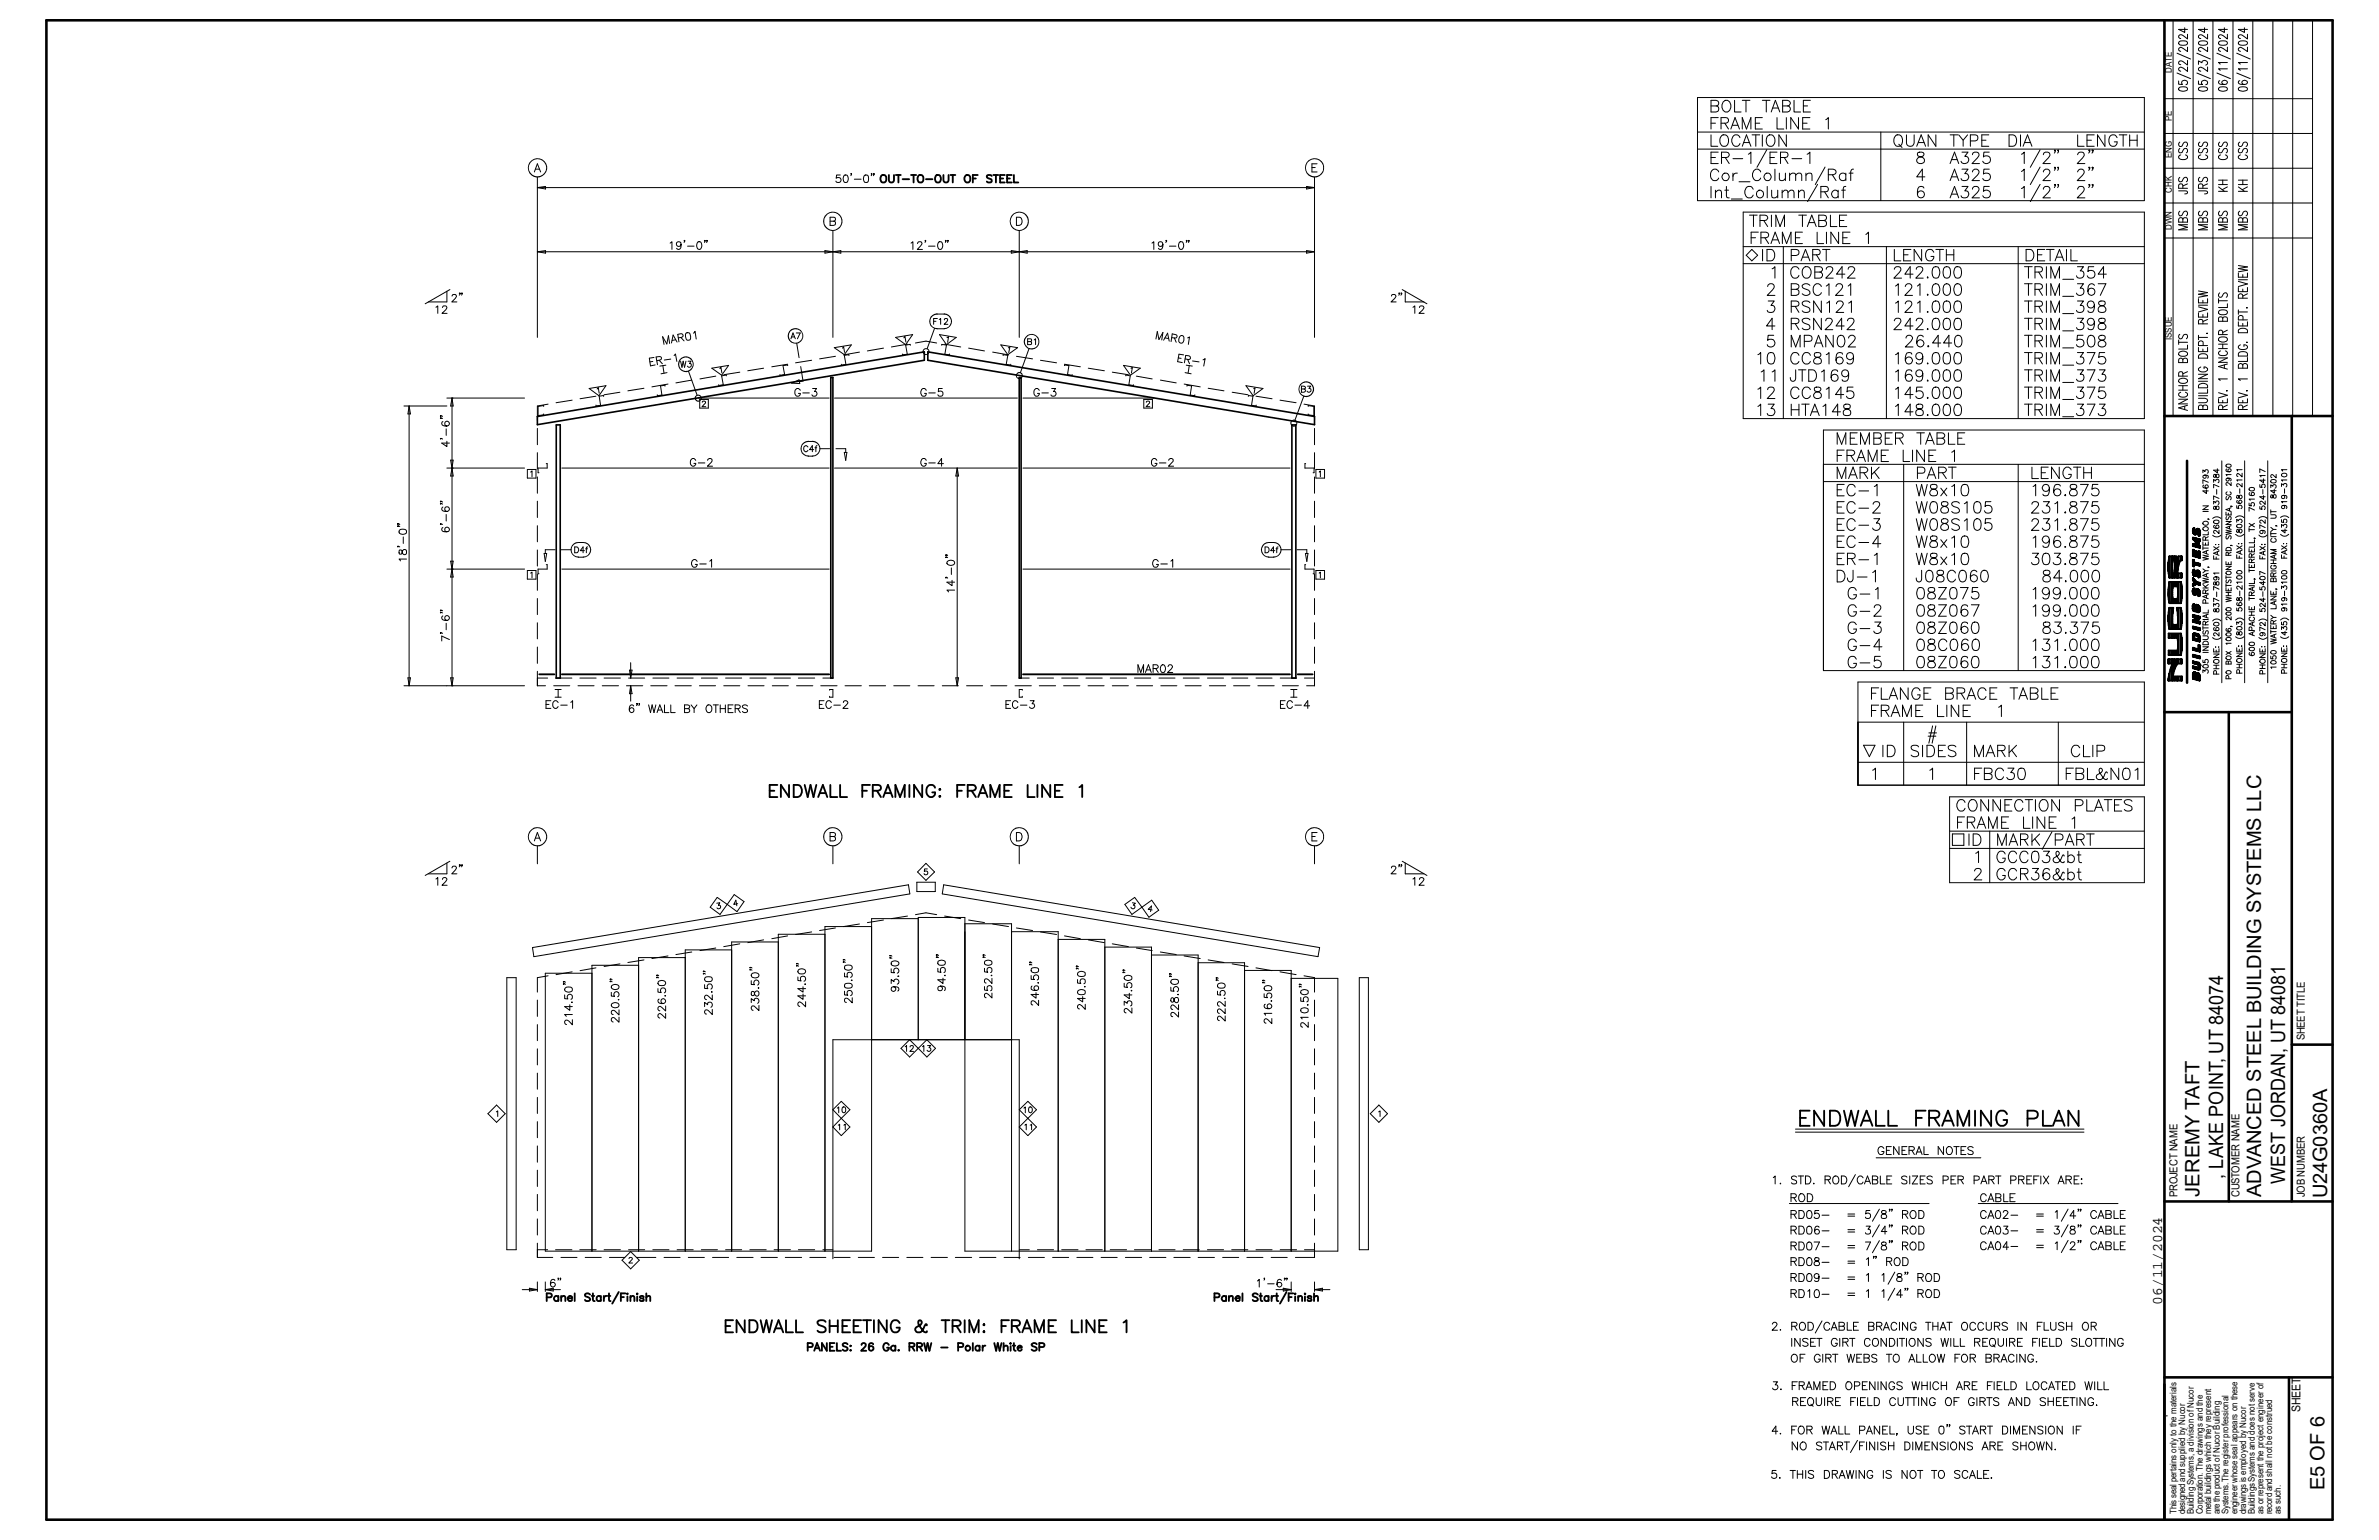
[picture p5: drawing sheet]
<svg xmlns="http://www.w3.org/2000/svg" width="432mm" height="279mm" viewBox="0 0 432 279" stroke-linecap="round" stroke-linejoin="round" font-family="sans-serif">
<defs><g id="words">
<g font-size="3.6">
<text x="403.5" y="213.9" transform="rotate(-90 403.5 213.9)">, LAKE POINT, UT 84074</text>
<text x="414.7" y="214.8" transform="rotate(-90 414.7 214.8)">WEST JORDAN, UT 84081</text>
<text x="399.2" y="217.2" transform="rotate(-90 399.2 217.2)">JEREMY TAFT</text>
<text x="410.4" y="217.2" transform="rotate(-90 410.4 217.2)">ADVANCED STEEL BUILDING SYSTEMS LLC</text>
<text x="422.4" y="217.4" transform="rotate(-90 422.4 217.4)">U24G0360A</text>
<text x="421.9" y="270.3" transform="rotate(-90 421.9 270.3)">E5 OF 6</text>
</g>
<text font-size="2.7" x="392.4" y="236.7" transform="rotate(-90 392.4 236.7)">06/11/2024</text>
<text font-size="2.2" x="417.5" y="256.2" transform="rotate(-90 417.5 256.2)">SHEET</text>
<g font-size="2">
<text x="418.3" y="188.8" transform="rotate(-90 418.3 188.8)">SHEET TITLE</text>
<text x="395.2" y="217.2" transform="rotate(-90 395.2 217.2)">PROJECT NAME</text>
<text x="406.5" y="217.2" transform="rotate(-90 406.5 217.2)">CUSTOMER NAME</text>
<text x="418.3" y="217.2" transform="rotate(-90 418.3 217.2)">JOB NUMBER</text>
</g>
<g font-size="1.7">
<text x="394.2" y="13.2" transform="rotate(-90 394.2 13.2)">DATE</text>
<text x="394.2" y="21.9" transform="rotate(-90 394.2 21.9)">PE</text>
<text x="394.2" y="28.7" transform="rotate(-90 394.2 28.7)">ENG</text>
<text x="394.2" y="34.9" transform="rotate(-90 394.2 34.9)">CHK</text>
<text x="394.2" y="41.7" transform="rotate(-90 394.2 41.7)">DWN</text>
<text x="394.2" y="61.6" transform="rotate(-90 394.2 61.6)">ISSUE</text>
<text x="395.1" y="274.7" transform="rotate(-90 395.1 274.7)">This seal pertains only to the materials</text>
<text x="396.6" y="274.7" transform="rotate(-90 396.6 274.7)">designed and supplied by Nucor</text>
<text x="398.2" y="274.7" transform="rotate(-90 398.2 274.7)">Building Systems, a division of Nucor</text>
<text x="399.8" y="274.7" transform="rotate(-90 399.8 274.7)">Corporation. The drawings and the</text>
<text x="401.4" y="274.7" transform="rotate(-90 401.4 274.7)">metal buildings which they represent</text>
<text x="402.9" y="274.7" transform="rotate(-90 402.9 274.7)">are the product of Nucor Building</text>
<text x="404.5" y="274.7" transform="rotate(-90 404.5 274.7)">Systems. The register professional</text>
<text x="406.1" y="274.7" transform="rotate(-90 406.1 274.7)">engineer whose seal appears on these</text>
<text x="407.7" y="274.7" transform="rotate(-90 407.7 274.7)">drawings is employed by Nucor</text>
<text x="409.2" y="274.7" transform="rotate(-90 409.2 274.7)">Buildings Systems and does not serve</text>
<text x="410.8" y="274.7" transform="rotate(-90 410.8 274.7)">as or represent the project engineer of</text>
<text x="412.4" y="274.7" transform="rotate(-90 412.4 274.7)">record and shall not be construed</text>
<text x="414" y="274.7" transform="rotate(-90 414 274.7)">as such.</text>
</g>
</g></defs>
<g fill="none" stroke="#000" stroke-width=".18">
<path d="M8.4 3.6h384.5v272.2h-384.5zM8.4 3.7h384.5v272h-384.5zM308.1 17.7h81.1v18.7h-81.1zM310.6 19.2h.9a.55 .55 0 0 1 .5 .6 .55 .55 0 0 1-.5 .5h-.9v-2.1h.9l.4 .2v.6l-.4 .2M312.8 18.5l.2-.2a.94 .94 0 0 1 1.1 .4 .94 .94 0 0 1-.1 1.1 .71 .71 0 0 1-1 .4 1.23 1.23 0 0 1-.2-1.7zM314.8 18.2v2.1h1.2M316.2 18.2h1.4M316.9 18.2v2.1M319.9 18.2h1.4M320.6 18.2v2.1M321.8 19.6h.9M323.6 19.2h.8a.53 .53 0 0 1 .5 .4 .53 .53 0 0 1-.2 .6l-.3 .1h-.8v-2.1h.8a.58 .58 0 0 1 .6 .6l-.3 .3-.3 .1"/>
<path d="M325.6 18.2v2.1h1.2M327.3 19.2h.8M328.6 18.2h-1.3v2.1h1.3M392.9 17.9h26.8M394.4 3.7v71.8M395.1 13.3l2.5 1M395.1 9.7l2.5 1M395.4 14.7v.6h.7a.41 .41 0 0 1 .1-.7h.6a.38 .38 0 0 1 .2 .4 .38 .38 0 0 1-.3 .4M395.5 15.9l.6-.2a.68 .68 0 0 1 .9 .5 .95 .95 0 0 1-1.3 .3l-.3-.3zM395.5 7.6l.6-.2a.75 .75 0 0 1 .9 .3v.2a1.11 1.11 0 0 1-1.6 0zM396.5 5v.9l-1.1-.6h1.6M397 12.1v.9l-.7-.6a.44 .44 0 0 0-.6-.2 .44 .44 0 0 0-.2 .6l.3 .1"/>
<path d="M397 11v.8l-.9-.7-.4-.1-.3 .3v.2l.4 .2M397 8.6v.8a2.14 2.14 0 0 0-1.3-.8 .36 .36 0 0 0-.3 .4 .36 .36 0 0 0 .4 .3M397 6.2v.9l-.9-.7-.4-.1-.3 .2v.3l.4 .2M398.1 3.7v71.8M398.7 13.3l2.5 1M398.7 9.7l2.5 1M399 14.7v.6h.8a.48 .48 0 0 1-.1-.7 .48 .48 0 0 1 .7 0l.2 .1 .1 .4-.1 .2-.3 .1M399 11.7v-.7l.7 .4a.48 .48 0 0 1 .6-.4 .48 .48 0 0 1 .2 .7l-.2 .1M399.1 15.9l.7-.2a.73 .73 0 0 1 .9 .5 1.02 1.02 0 0 1-1.3 .3l-.3-.1zM399.1 7.6l.7-.2a.71 .71 0 0 1 .9 .5 1.16 1.16 0 0 1-1.7 0zM400.1 5v.9l-1.1-.6h1.7M400.7 12.1v.9l-.8-.6a.44 .44 0 0 0-.6-.2 .44 .44 0 0 0-.2 .6l.4 .1"/>
<path d="M400.7 8.6v.8l-.8-.6a.45 .45 0 0 0-.5-.2 .45 .45 0 0 0-.4 .5l.5 .2M400.7 6.2v.9l-1-.7h-.5l-.2 .1v.3l.5 .2M401.7 3.7v71.8M402.4 13.3l2.4 1M402.4 9.7l2.4 1M402.8 15.9l.6-.2a.68 .68 0 0 1 .9 .5 .95 .95 0 0 1-1.3 .3l-.3-.3zM402.8 7.6l.6-.2a.75 .75 0 0 1 .9 .3v.2a1.11 1.11 0 0 1-1.6 0zM402.9 14.6l-.2 .4a1.25 1.25 0 0 0 1.5 .2 .45 .45 0 0 0-.4-.6 .45 .45 0 0 0-.4 .6l.3 .1M403.7 5v.9l-1-.6h1.6M404.3 12.5h-1.6l.3 .3M404.3 11.3h-1.6l.3 .3M404.3 8.6v.8l-1-.7a.36 .36 0 0 0-.6 .1 .36 .36 0 0 0 .4 .5"/>
<path d="M404.3 6.2v.9l-.8-.6-.5-.2-.3 .2v.3l.4 .2M405.3 3.7v71.8M406 13.3l2.4 1M406 9.7l2.4 1M406.4 15.9l.6-.2a.73 .73 0 0 1 .9 .5 1.02 1.02 0 0 1-1.3 .3l-.2-.1zM406.4 7.6l.6-.2a.71 .71 0 0 1 .9 .5 1.16 1.16 0 0 1-1.6 0zM406.5 14.6l-.1 .1-.1 .3a1.16 1.16 0 0 0 1.6 0 .47 .47 0 0 0-.5-.4 .47 .47 0 0 0-.4 .6l.4 .1M407.4 5v.9l-1.1-.6h1.6M407.9 12.5h-1.6l.3 .3M407.9 11.3h-1.6l.3 .3M407.9 8.6v.8l-.8-.6a.45 .45 0 0 0-.5-.2 .45 .45 0 0 0-.3 .5l.4 .2M407.9 6.2v.9l-1.2-.8-.4 .2v.3l.4 .2"/>
<path d="M408.9 3.7v71.8M412.5 3.7v71.8M416.1 3.7v71.8M419.7 3.7v71.8M97 31.2l.5-1.5 .6 1.5M97.2 30.7h.7M97.5 32.1v29.1M97.5 34h141.1M97.5 34l1.5-.2v.5zM152.5 31.8h-.7v.5a.5 .5 0 0 1 .7 0 .5 .5 0 0 1 0 .7 .5 .5 0 0 1-.8-.1M153.2 31.8a.45 .45 0 0 1 .7 .2 .65 .65 0 0 1 0 .8 .65 .65 0 0 1-.7 .3 1.04 1.04 0 0 1 0-1.3zM154.6 31.5l-.1 .1v-.1l.1 .2-.2 .2"/>
<path d="M155.1 32.5h1.2M156.9 31.8a.51 .51 0 0 1 .7 .2v.9a.44 .44 0 0 1-.4 .2 .44 .44 0 0 1-.4-.2 1.05 1.05 0 0 1 .1-1.1zM158.2 31.5h-.1h.1l-.1 .4M158.7 31.5l-.1 .1v-.1l.1 .2-.2 .2M184.5 39.4h.5a.78 .78 0 0 1 .5 .8 .78 .78 0 0 1-.5 .7h-.5zM237.2 33.8l1.4 .2-1.4 .3zM238.1 30.4h.6M238.6 32.1v29.1M239.1 29.7h-1v1.5h1M308.1 24h81.1M308.1 27.1h81.1M310.6 24.5v2h1.2"/>
<path d="M310.6 33.8v2.1M310.6 22.4h.8M310.6 28.6h.8M311.4 34.9l.5-.4 .5 .1 .1 1.3M311.4 34.5v1.4M311.9 21.3h-1.3v2.1M311.9 27.6h-1.3v2.1h1.3M312 31.2a.74 .74 0 0 0-1.1-.4 1.19 1.19 0 0 0 .2 2 .72 .72 0 0 0 .9-.5M312.4 22.4h.9l.3-.2 .1-.3-.1-.5-1.2-.1v2.1M312.5 28.6h.9a.51 .51 0 0 0 .3-.8l-.3-.2h-.9v2.1M312.5 24.6a.78 .78 0 0 1 1.2 .7 .9 .9 0 0 1-.2 1 .9 .9 0 0 1-1 .2 1.33 1.33 0 0 1 0-1.9zM313.1 22.4l.6 1"/>
<path d="M313.1 34.5h.6M313.1 28.6l.8 1.1M313.4 33.8v1.7v.3l.5 .1M314.2 23.4l.7-2.1 .8 2.1M314.2 36.1h2M314.5 22.7h.9M314.5 28.8h1.8M314.5 31.4v1.4M315.3 31.4a.65 .65 0 0 0-.8 .6M315.6 33h2M315.8 25a.76 .76 0 0 0-.9-.5 .76 .76 0 0 0-.6 .8 .92 .92 0 0 0 .2 .9 .92 .92 0 0 0 1 .3l.3-.5M316.2 23.4v-2.1l.8 2.1 .8-2.1v2.1"/>
<path d="M316.2 26.5l.8-2 .8 2M316.4 38.5h72.8v37.4h-72.8zM316.5 25.9h1M317.3 28l.5-.4v2.1M317.5 39h1.4M318 24.5h1.4M318.2 34.3a.78 .78 0 0 0-.9-.5 .78 .78 0 0 0-.6 .8 .93 .93 0 0 0 .2 1 .93 .93 0 0 0 1 .2l.3-.4M318.3 39v2.1M318.6 22.4h.8M318.7 24.5v2M319.6 31.2a.71 .71 0 0 0-1.1-.4 1.07 1.07 0 0 0-.4 1.2 1.07 1.07 0 0 0 1 .8l.5-.5M319.9 21.3h-1.3v2.1h1.3"/>
<path d="M319.9 24.5v2M320.7 27.2l-1.8 3.2M320.8 24.8a.77 .77 0 0 1 .8-.3 .77 .77 0 0 1 .6 .8 .92 .92 0 0 1-.3 .9 .92 .92 0 0 1-.9 .3 1.39 1.39 0 0 1-.2-1.7zM320.8 33.8v2.1M321.3 28.6h.8M321.5 20.3l.7-2.1 .8 2.1M321.5 39v2.1M321.6 34.5v1.3a.73 .73 0 0 0 1.1-.3M322.2 30.7v2.1M322.5 21.3v2.1h1.3M322.5 27.6h-1.2v2.1h1.2M322.7 34.5v1.4"/>
<path d="M323 31.4v1.3a.73 .73 0 0 0 1.1-.3M323.2 28.6l1.2-.1 .1-.3-.1-.4-.3-.2h-.9v2.1M323.5 34.9l.4-.4 .5 .1 .1 1.3M323.5 34.5v1.4M323.8 28.6l.7 1.1M324.1 31.4v1.4M324.2 21.3v2.1M324.2 24.5v2l-1.3-2v2M324.5 34.9l.5-.4 .5 .1 .1 1.3M324.8 31.8a.73 .73 0 0 1 1-.3l.1 1.3M324.8 31.4v1.4M325.2 28.8h1.8"/>
<path d="M325.9 31.8l.5-.4 .5 .1 .1 .3v1M326.4 34.9l.5-.4 .5 .1 .1 1.3M326.4 21.3v2.1l-1.4-2.1v2.1M326.4 34.5v1.4M326.5 39h1.4M327.2 39v2.1M327.2 22.4h.8M327.8 31.8a.73 .73 0 0 1 1-.3l.1 1.3M327.8 31.4v1.4M328 28l.5-.4v2.1M328.5 21.3h-1.3v2.1h1.3M329.9 33.4l-1.8 3.2"/>
<path d="M330.5 34.8l1.2-.1 .2-.3-.2-.5-1.2-.1v2.1M331.2 34.8l.7 1.1M331.3 30.3l-1.8 3.2M331.4 21.7l.5-.4v2.1M331.9 31.7h.8l.3-.1a.44 .44 0 0 0 0-.8l-.3-.1h-.8v2.1M332.2 39v2.1h1.2M332.6 31.7l.6 1.1M333.6 34.8a.66 .66 0 0 0-.9-.1 .66 .66 0 0 0 0 1 .66 .66 0 0 0 .9-.1M333.6 34.5v1.4M334.3 34.5h.6M335 31.7a.66 .66 0 0 0-.9-.1 .66 .66 0 0 0 0 1 .66 .66 0 0 0 .9-.1M335 33.8l-.4 .1v.3v1.7"/>
<path d="M335 31.4v1.4M335.2 39h-1.3v2.1h1.3M335.6 31.4h.7M336.4 30.7l-.4 .1-.1 .3v1.7M341.4 24v12.4M344.1 24.6a.78 .78 0 0 1 1.2 .7 .9 .9 0 0 1-.2 1 .9 .9 0 0 1-1 .2 1.33 1.33 0 0 1 0-1.9zM344.6 26.2l.6 .6M346 24.5v1.5a.71 .71 0 0 0 .7 .6 .71 .71 0 0 0 .7-.6v-1.5M347.9 26.5l.8-2 .8 2M348.1 27.7a.42 .42 0 0 0 .2 .7 .87 .87 0 0 1 1 .9 .72 .72 0 0 1-.8 .4 .72 .72 0 0 1-.6-.7 1.01 1.01 0 0 1 1-.6l.2-.1 .1-.4a.84 .84 0 0 0-1.1-.2zM348.2 25.9h1M349.2 34.1a.61 .61 0 0 0-.6-.3 .61 .61 0 0 0-.5 .4 1.56 1.56 0 0 0 .2 1.6 .64 .64 0 0 0 .9-.3 .64 .64 0 0 0-.4-.8 .64 .64 0 0 0-.8 .5"/>
<path d="M349.4 32.1h-1.5l1-1.4v2.1M351.4 24.5v2l-1.4-2v2M353.9 24.5h1.4M353.9 29.7l.9-2.1 .7 2.1M353.9 32.8l.9-2.1 .7 2.1M353.9 35.9l.9-2.1 .7 2.1M354.2 29h1M354.2 32.1h1M354.2 35.2h1M354.6 24.5v2M355.5 24.5l.8 .9v1.1M356.1 27.6h1.1l-.6 .8a.68 .68 0 0 1 .7 .8 .68 .68 0 0 1-.9 .5l-.3-.2-.2-.2"/>
<path d="M356.1 30.7h1.1l-.6 .8a.67 .67 0 0 1 .7 .8 .67 .67 0 0 1-.9 .5l-.3-.1-.2-.3M356.1 33.8h1.1l-.6 .8a.67 .67 0 0 1 .8 .8 .67 .67 0 0 1-1 .5l-.3-.1-.2-.3M357.1 24.5l-.8 .9M357.6 25.6h.9a.56 .56 0 0 0 .5-.6 .56 .56 0 0 0-.5-.5h-.9v2M358 28.1l.1-.3a.75 .75 0 0 1 1 0 .66 .66 0 0 1-.2 .9l-1 1h1.4M358 31.2l.1-.3 .3-.2 .6 .1a.46 .46 0 0 1 .1 .7l-1.2 1.3h1.4M358 34.3l.1-.3 .3-.2 .6 .1a.5 .5 0 0 1 .1 .7l-1.2 1.3h1.4M359.7 25.4h.8M361 24.5h-1.3v2h1.3M361.1 27.6h-1l-.1 .9a.73 .73 0 0 1 1.1 0 .73 .73 0 0 1-.2 1.1 .73 .73 0 0 1-1-.3M361.1 30.7h-1l-.1 .9a.74 .74 0 0 1 1.1 0 .74 .74 0 0 1-.2 1.1 .74 .74 0 0 1-1-.3M361.1 33.8h-1l-.1 .9a.74 .74 0 0 1 1.1 0 .74 .74 0 0 1-.2 1.1 .74 .74 0 0 1-1-.3"/>
<path d="M364.7 24.5h.6a1.12 1.12 0 0 1 .7 1 1.12 1.12 0 0 1-.7 1h-.6zM366.7 24.5v2M366.9 28l.5-.4v2.1M366.9 31.1l.5-.4v2.1M366.9 34.2l.5-.4v2.1M367.2 26.5l.8-2 .8 2M367.5 25.9h1M370.3 27.2l-1.8 3.2M370.3 30.3l-1.8 3.2M370.3 33.4l-1.8 3.2M370.9 28.1l.1-.3a.75 .75 0 0 1 1 0 .66 .66 0 0 1-.2 .9l-1 1h1.4M370.9 31.2l.1-.3 .3-.2 .6 .1a.46 .46 0 0 1 .1 .7l-1.2 1.3h1.4"/>
<path d="M370.9 34.3l.1-.3 .3-.2 .6 .1a.5 .5 0 0 1 .1 .7l-1.2 1.3h1.4M373 27.3v.1l-.1-.1h.1l-.1 .5M373 30.4v.1l-.1-.1h.1l-.1 .5M373 33.5h-.1h.1l-.1 .5M373.6 27.3l-.1 .1v-.1h.1l-.1 .5M373.6 30.4l-.1 .1v-.1h.1l-.1 .5M373.6 33.5h-.1h.1l-.1 .5M377.1 24.5v2h1.2M377.1 28.1l.1-.3a.7 .7 0 0 1 1 0 .66 .66 0 0 1-.2 .9l-1 1h1.4M377.1 31.2v-.1a.65 .65 0 0 1 1-.3l.1 .1a.67 .67 0 0 1-.2 .9l-1 1h1.4M377.1 34.3l.2-.4 .2-.1h.4l.3 .2a.67 .67 0 0 1-.2 .9l-1 1h1.4M378.8 25.4h.8"/>
<path d="M379.3 27.3l-.1 .1-.1-.1h.2l-.2 .5M379.3 30.4l-.1 .1-.1-.1h.2l-.2 .5M379.3 33.5h-.2h.2l-.2 .5M379.9 27.3l-.1 .1-.1-.1 .1-.1a.39 .39 0 0 1-.1 .6M379.9 30.4l-.1 .1-.1-.1 .1-.1a.39 .39 0 0 1-.1 .6M379.9 33.5h-.2l.1-.1a.39 .39 0 0 1-.1 .6M380.1 24.5h-1.3v2h1.3M382.1 24.5v2l-1.4-2v2M384.3 25a.76 .76 0 0 0-.9-.5 .76 .76 0 0 0-.6 .8 .9 .9 0 0 0 .2 1 .9 .9 0 0 0 1 .2l.3-.5v-.3h-.5M384.6 24.5h1.4M385.4 24.5v2M386.5 25.4h1.4"/>
<path d="M386.5 24.5v2M387.9 24.5v2M392.9 36.8h26.8M392.9 30.5h26.8M392.9 24.2h26.8M395.4 34.6l1.5 .1 .1 .1v.3l-.5 .1M395.6 38.3a.45 .45 0 0 0-.2 .5 .45 .45 0 0 0 .4 .4l.3-.2 .3-.6 .4-.1a.51 .51 0 0 1 0 .9M395.6 32.2a.47 .47 0 0 0 0 .8l.5-.1 .3-.6 .4-.1a.47 .47 0 0 1 0 .8M395.6 26.9a.47 .47 0 0 0 0 .8l.5-.1 .3-.5 .4-.2a.47 .47 0 0 1 0 .8M395.6 25.8a.4 .4 0 0 0-.1 .6 .4 .4 0 0 0 .6 0l.3-.5a.42 .42 0 0 1 .6 .1 .42 .42 0 0 1-.2 .6M395.8 28.1l-.4 .3a.88 .88 0 0 0 .7 .6 .88 .88 0 0 0 .9-.3v-.3l-.3-.3M396.2 39.8a.39 .39 0 0 0-.4-.3 .39 .39 0 0 0-.4 .3v.5h1.6v-.5l-.3-.3a.41 .41 0 0 0-.5 .3v.5"/>
<path d="M396.2 34.2l-.1-.8h-.6l-.1 .8h1.6M397 33.4l-.8 .3M399 34.6l1.6 .1v.4l-.5 .1M399.3 38.3a.44 .44 0 0 0-.3 .5 .44 .44 0 0 0 .5 .4l.5-.8a.38 .38 0 0 1 .7 .2v.3l-.3 .3M399.3 32.2a.44 .44 0 0 0-.3 .4 .44 .44 0 0 0 .3 .4l.4-.1 .3-.6a.38 .38 0 0 1 .7 .2v.2l-.3 .3M399.3 26.9a.44 .44 0 0 0-.3 .4 .44 .44 0 0 0 .3 .4l.4-.1 .3-.6a.38 .38 0 0 1 .7 .2v.3l-.3 .2M399.3 25.8a.41 .41 0 0 0-.2 .6 .41 .41 0 0 0 .7 0l.1-.4a.43 .43 0 0 1 .7-.1 .43 .43 0 0 1-.2 .7M399.5 28.1a.4 .4 0 0 0-.4 .2 .4 .4 0 0 0 0 .4 1.2 1.2 0 0 0 1.6-.1v-.2l-.4-.3M399.8 39.8l-.1-.3h-.5l-.2 .3v.5h1.7v-.5a.45 .45 0 0 0-.4-.3 .45 .45 0 0 0-.5 .3v.5M399.8 34.2v-.8h-.7l-.1 .8h1.7M400.7 33.4l-.9 .3M402.7 34.7h1.6"/>
<path d="M402.7 33.9l1 .8M402.7 33.5h1.6M402.7 32.7h1.6M402.9 38.3a.45 .45 0 0 0-.2 .5 .45 .45 0 0 0 .4 .4l.2-.2 .3-.6 .5-.1a.51 .51 0 0 1 0 .9M402.9 26.9a.47 .47 0 0 0 0 .8h.3l.4-.6 .5-.2a.47 .47 0 0 1 0 .8M402.9 25.8a.42 .42 0 0 0-.2 .5 .42 .42 0 0 0 .5 .2l.4-.6a.42 .42 0 0 1 .6 .1 .42 .42 0 0 1-.1 .6M403.1 28.1a.44 .44 0 0 0-.4 .6 .44 .44 0 0 0 .6 .3h.4a.44 .44 0 0 0 .6-.3 .44 .44 0 0 0-.4-.6M403.4 39.8l-.1-.3h-.5l-.1 .3v.5h1.6v-.5l-.3-.3-.5 .1-.1 .7M403.4 32.7v.8M404.3 33.9l-.9 .5M406.3 34.7h1.6M406.3 33.5h1.6"/>
<path d="M406.3 32.7h1.6M406.3 33.9l1.1 .8M406.5 38.3a.44 .44 0 0 0-.2 .5 .44 .44 0 0 0 .4 .4l.2-.2 .4-.6a.38 .38 0 0 1 .6 .2v.3l-.2 .3M406.5 26.9a.44 .44 0 0 0-.2 .4 .44 .44 0 0 0 .2 .4l.4-.1 .4-.6a.38 .38 0 0 1 .6 .2l-.1 .4-.1 .1M406.5 25.8a.41 .41 0 0 0-.2 .6 .41 .41 0 0 0 .7 0l.1-.4a.43 .43 0 0 1 .7-.1 .43 .43 0 0 1-.1 .7M406.7 28.1l-.4 .3a.85 .85 0 0 0 1.4 .4l.2-.2a.44 .44 0 0 0-.4-.5M407.1 39.8l-.2-.3h-.5l-.1 .3v.5h1.6v-.5a.45 .45 0 0 0-.4-.3 .45 .45 0 0 0-.4 .3v.5M407.1 32.7v.8M407.9 33.9l-.9 .5M79.1 55.8l.4-.3v1.4M80.3 55.8l.1-.3h.5l.2 .4-.9 1h1M81.1 52.8v2h-3.4"/>
<path d="M81.7 52.5l-4.5 2.6M82 53.7l.2-.2 .4-.1 .2 .4-.8 1h.9M83.5 53.2h-.1h.1l-.1 .4M83.9 53.2l-.1-.1 .1 .2-.1 .3M97.5 45.7l1.5-.2v.4zM97.5 45.7h141.1M121.6 44.1l.4-.2v1.4M123.6 44.3a.43 .43 0 0 1-.6 .3 .43 .43 0 0 1-.1-.7 .43 .43 0 0 1 .7 .1v.3a.66 .66 0 0 1-.5 1l-.3-.3M124.3 43.6h-.1h.1l-.1 .4M124.8 44.7h1.2M126.7 43.9a.45 .45 0 0 1 .6 .2 .74 .74 0 0 1-.4 1.2 .88 .88 0 0 1-.2-1.4zM128 43.6h-.2h.2l-.2 .4"/>
<path d="M128.4 43.6h-.2h.2l-.2 .4M149.7 45.5l1.5 .2-1.5 .2zM150.7 40.1l.9 .2v.5l-.3 .1h-.6v-1.5l.9 .1v.5l-.3 .1M151.2 41.8v19.4M151.2 45.7l1.4-.2v.4zM165.4 44.1l.3-.2v1.4M166.5 44.2l.2-.3h.1h.4l.1 .2-.2 .5-.6 .7h.9M168 43.6h-.1h.1l-.1 .4M168.5 44.7h1.2M169.5 58.3h.4M169.6 59.6l-1.3 3.7M170.1 57h1.3"/>
<path d="M170.1 59.6h1.3M170.1 57.8h-.6v1M170.4 43.9a.45 .45 0 0 1 .6 .2 .73 .73 0 0 1-.4 1.2 .91 .91 0 0 1-.2-1.4zM170.5 58l.2-.2v1M171.4 58a.3 .3 0 0 1 .3-.2 .3 .3 0 0 1 .3 .3l-.6 .7h.6M171.7 43.6h-.1h.1l-.1 .4M172.1 43.6h-.1h.1l-.1 .4M183.6 45.5l1.4 .2-1.4 .2zM185 41.8v19.4M185 45.7l1.4-.2v.4zM209.1 44.1l.3-.2v1.4M211.1 44.3a.43 .43 0 0 1-.6 .4 .43 .43 0 0 1-.2-.7 .43 .43 0 0 1 .7 0 .78 .78 0 0 1-.5 1.3l-.2-.3"/>
<path d="M211.8 43.6h-.2h.2l-.2 .4M212.3 44.7h1.1M214.1 43.9a.47 .47 0 0 1 .7 .2 .65 .65 0 0 1 0 .8 .65 .65 0 0 1-.7 .3 1.03 1.03 0 0 1 0-1.3zM215.4 43.6h-.1h.1l-.1 .4M215.8 43.6h-.1h.1l-.1 .4M237.2 45.5l1.4 .2-1.4 .2zM252.6 53.7l.1-.2 .4-.1 .3 .4-.9 1h.9M254 53.2h-.1h.1l-.1 .4M254.4 53.2h-.1h.1l-.1 .4M254.5 52.5l4.5 2.6M255.1 52.8v2h3.3M256.5 55.8l.3-.3v1.4"/>
<path d="M257.6 55.8l.2-.3h.3l.3 .4-.8 1h.9M316.4 44.7h72.8M316.4 47.8h72.8M317.8 43.1h.8M318 45.3l1 1-1 1-1.1-1zM319.2 42.1h-1.4v2.1M319.4 40h.9a.51 .51 0 0 0 .4-.8l-.4-.2h-.9v2.1M319.6 43.1h.9l.3-.1 .2-.3-.1-.4-.4-.2h-.9v2.1M319.9 45.3v2M320.1 40l.7 1.1M320.3 43.1l.7 1.1M320.7 45.3h.7a1.12 1.12 0 0 1 .7 1 1.12 1.12 0 0 1-.7 1h-.7z"/>
<path d="M320.8 52l.1-.3 .3-.2h.4l.3 .2a.67 .67 0 0 1-.2 .9l-.9 1h1.4M320.9 54.6h1.1l-.6 .8a.67 .67 0 0 1 .8 .8 .67 .67 0 0 1-1 .5l-.3-.1-.1-.3M321.4 44.2l.8-2.1 .8 2.1M321.6 48.8l.6-.4v2.1M321.7 43.5h1M322.2 59.1h-1.6l1-1.4v2.1M322.3 41.1v-2.1l.8 2.1 .8-2.1v2.1M323.5 44.2v-2.1l.8 2.1 .8-2.1v2.1M323.7 44.7v31.2M325.1 46.4h.9l.3-.2a.53 .53 0 0 0 .2-.6 .53 .53 0 0 0-.5-.3h-.9v2M325.1 52.5l1.2 .1a.56 .56 0 0 1 .2 .6 .56 .56 0 0 1-.5 .4h-.9v-2.1h.9l.3 .1a.44 .44 0 0 1 0 .8l-.3 .1M325.1 55.6l1.2-.1a.47 .47 0 0 0 0-.8l-1.2-.1v2.1"/>
<path d="M325.1 58.7l1.2-.1a.47 .47 0 0 0 0-.8l-1.2-.1v2.1M325.8 55.6l.7 1.1M325.8 58.7l.7 1.1M325.9 43.1h.8M326.5 48.9a.77 .77 0 0 0-.8-.5 .77 .77 0 0 0-.7 .7 .93 .93 0 0 0 .2 1 .93 .93 0 0 0 1 .3l.3-.4M326.9 47.3l.8-2 .8 2M327.2 42.1h-1.3v2.1h1.3M327.2 46.7h1M327.5 48.5a1.01 1.01 0 0 1 1.2 .4 1.01 1.01 0 0 1-.2 1.3 .77 .77 0 0 1-.9 .2 .77 .77 0 0 1-.5-.7 1.18 1.18 0 0 1 .4-1.2zM328 41.1l.8-2.1 .8 2.1M328.3 40.4h1.1M328.5 51.8a.79 .79 0 0 0-.8-.4 .79 .79 0 0 0-.6 .6l.2 .3 .8 .3a.52 .52 0 0 1 .2 .9 .91 .91 0 0 1-1.2-.2"/>
<path d="M328.5 54.9a.79 .79 0 0 0-.8-.3 .79 .79 0 0 0-.6 .5l.2 .3 .8 .3a.5 .5 0 0 1 .4 .4 .5 .5 0 0 1-.2 .5 .99 .99 0 0 1-1.2-.2M328.5 58a.8 .8 0 0 0-1.4 .2 1.35 1.35 0 0 0 1.2 .7l.2 .3v.3a.93 .93 0 0 1-1.4 0M329 46.2l1.2-.1 .2-.3-.2-.5h-1.2v2M329.4 49.4h.9a.55 .55 0 0 1 .5 .5 .55 .55 0 0 1-.5 .6h-.9v-2.1h.9l.4 .2a.46 .46 0 0 1-.1 .7l-.3 .1M329.7 46.2l.7 1.1M329.8 42.1v2.1h1.2M330.1 40l1.2 .1a.62 .62 0 0 1 0 .9l-.3 .1h-.9v-2.1h.9l.4 .2v.6l-.4 .2M330.6 52a.76 .76 0 0 0-.9-.5 .76 .76 0 0 0-.6 .8 .9 .9 0 0 0 .2 1 .9 .9 0 0 0 1 .2l.3-.4M330.6 54.6v2.1l-1.4-2.1v2.1M330.6 57.7v2.1l-1.4-2.1v2.1M330.8 45.3h1.3M331.4 58.2l.1-.3a.68 .68 0 0 1 1.1 .2l-.3 .7-1 1h1.4"/>
<path d="M331.5 48.9l.1-.3a.75 .75 0 0 1 1 0 .66 .66 0 0 1-.2 .8l-1 1.1h1.3M331.5 51.9l.5-.4v2.1M331.5 45.3v2M331.5 42.1v2.1M331.6 55l.5-.4v2.1M333.2 52l.1-.3 .3-.2h.5l.2 .2a.67 .67 0 0 1-.2 .9l-.9 1h1.4M333.3 55.1l.2-.4h.8a.46 .46 0 0 1 .1 .7l-1.2 1.3h1.4M333.7 42.1v2.1l-1.4-2.1v2.1M333.9 40h.8M334.5 43.1h.8M334.7 59.1h-1.5l1.1-1.4v2.1M334.9 49.7h-1.6l1-1.3v2.1"/>
<path d="M335.3 58.2l.1-.3a.7 .7 0 0 1 1 0 .72 .72 0 0 1-.2 .9l-1 1h1.4M335.4 48.9l.1-.3a.68 .68 0 0 1 1.1 .2l-.3 .6-1 1.1h1.4M335.4 51.9l.5-.4v2.1M335.5 55l.5-.4v2.1M335.8 42.1h-1.3v2.1h1.3M338.7 42.5l.4-.4v2.1M342.4 44.7v31.2M343.8 45.3v2h1.2M343.8 48.9l.2-.3a.7 .7 0 0 1 .9 0 .66 .66 0 0 1-.2 .8l-1 1.1h1.4M343.8 58.2l.2-.3a.7 .7 0 0 1 .9 0 .72 .72 0 0 1-.2 .9l-1 1h1.4M344 51.9l.6-.4v2.1M344 55l.6-.4v2.1"/>
<path d="M345.5 46.2h.8M345.8 52v-.1a.65 .65 0 0 1 1-.3l.1 .1a.67 .67 0 0 1-.2 .9l-1 1h1.4M345.8 55.1l.2-.4 .2-.1h.4l.3 .2a.67 .67 0 0 1-.2 .9l-1 1h1.4M346.8 45.3h-1.3v2h1.3M347.2 49.7h-1.5l1-1.3v2.1M347.2 59.1h-1.5l1-1.4v2.1M347.8 48.9l.1-.3a.75 .75 0 0 1 1 0 .66 .66 0 0 1-.2 .8l-1 1.1h1.4M347.8 58.2l.1-.3a.75 .75 0 0 1 1 0 .72 .72 0 0 1-.2 .9l-1 1h1.4M348 51.9l.5-.4v2.1M348 55l.5-.4v2.1M348.8 45.3v2l-1.4-2v2M349.8 53.5h.2l-.1 .1z"/>
<path d="M349.8 56.6h.2zM349.9 50.2v.3zM349.9 59.6v.2zM351 45.8a.76 .76 0 0 0-.9-.5 .76 .76 0 0 0-.6 .8 .9 .9 0 0 0 .2 1 .9 .9 0 0 0 1 .1l.3-.4v-.3h-.5M351 48.5a.68 .68 0 0 1 1 .3 1.66 1.66 0 0 1-.2 1.6 .71 .71 0 0 1-1-.4 1.77 1.77 0 0 1 .2-1.5zM351 51.6a.61 .61 0 0 1 1 .3 1.08 1.08 0 0 1-.7 1.7 .98 .98 0 0 1-.6-1.2zM351 54.7a.68 .68 0 0 1 1 .3 1.66 1.66 0 0 1-.2 1.6 .73 .73 0 0 1-1-.3 1.84 1.84 0 0 1 .2-1.6zM351 57.8a.68 .68 0 0 1 1 .3 1.66 1.66 0 0 1-.2 1.6 .73 .73 0 0 1-1-.3 1.84 1.84 0 0 1 .2-1.6zM351.4 45.3h1.4M352.1 45.3v2M353 48.5a.69 .69 0 0 1 .9 .3 1.84 1.84 0 0 1-.2 1.6 .67 .67 0 0 1-.9-.4 1.77 1.77 0 0 1 .2-1.5zM353 51.6a.62 .62 0 0 1 .9 .3 1.77 1.77 0 0 1-.2 1.6 .62 .62 0 0 1-.9-.3 1.73 1.73 0 0 1 .2-1.6z"/>
<path d="M353 54.7a.69 .69 0 0 1 .9 .3 1.84 1.84 0 0 1-.2 1.6 .69 .69 0 0 1-.9-.3 1.84 1.84 0 0 1 .2-1.6zM353 57.8a.69 .69 0 0 1 .9 .3 1.84 1.84 0 0 1-.2 1.6 .69 .69 0 0 1-.9-.3 1.84 1.84 0 0 1 .2-1.6zM353.3 46.2h1.3M353.3 45.3v2M354.6 45.3v2M354.9 48.5a.73 .73 0 0 1 1 .3 1.84 1.84 0 0 1-.2 1.6 .66 .66 0 0 1-.9-.4 1.59 1.59 0 0 1 .1-1.5zM354.9 51.6a.66 .66 0 0 1 1 .3 1.77 1.77 0 0 1-.2 1.6 .61 .61 0 0 1-.9-.3 1.56 1.56 0 0 1 .1-1.6zM354.9 54.7a.73 .73 0 0 1 1 .3 1.84 1.84 0 0 1-.2 1.6 .68 .68 0 0 1-.9-.3 1.66 1.66 0 0 1 .1-1.6zM354.9 57.8a.73 .73 0 0 1 1 .3 1.84 1.84 0 0 1-.2 1.6 .68 .68 0 0 1-.9-.3 1.66 1.66 0 0 1 .1-1.6zM366.3 44.7v31.2M367.5 57.7h1.4M367.5 48.4h1.4"/>
<path d="M367.5 51.5h1.4M367.5 54.6h1.4M367.7 45.3h.8a1.12 1.12 0 0 1 .7 1 1.12 1.12 0 0 1-.7 1h-.8zM368.2 48.4v2.1M368.2 51.5v2.1M368.2 54.6v2.1M368.2 57.7v2.1M369.4 49.4l1.1-.1 .2-.3-.1-.4-.4-.2h-.8v2.1M369.4 52.5h.8l.3-.1 .2-.3-.1-.4-.4-.2h-.8v2.1M369.4 55.6l1.1-.1 .2-.3-.2-.5-1.1-.1v2.1M369.4 58.7l1.1-.1 .2-.3-.1-.4-.4-.2h-.8v2.1M369.8 46.2h.8"/>
<path d="M370 49.4l.7 1.1M370 52.5l.7 1.1M370 55.6l.7 1.1M370 58.7l.7 1.1M371.1 45.3h-1.3v2h1.3M371.4 45.3h1.4M371.4 48.4v2.1M371.4 51.5v2.1M371.4 54.6v2.1M371.4 57.7v2.1M372.1 45.3v2M372.2 50.5v-2.1l.8 2.1 .8-2.1v2.1"/>
<path d="M372.2 53.6v-2.1l.8 2.1 .8-2.1v2.1M372.2 56.7v-2.1l.8 2.1 .8-2.1v2.1M372.2 59.8v-2.1l.8 2.1 .8-2.1v2.1M373 47.3l.8-2 .8 2M373.3 46.7h1M374.4 50.7h2M374.4 53.8h2M374.4 56.9h2M375.1 45.3v2M375.9 45.3v2h1.2M377.1 48.4h1.1l-.6 .7a.68 .68 0 0 1 .7 .8 .68 .68 0 0 1-.9 .6l-.3-.1-.2-.4M377.1 51.5h1.1l-.6 .8a.68 .68 0 0 1 .7 .8 .68 .68 0 0 1-.9 .5l-.3-.1-.2-.3"/>
<path d="M377.1 54.6h1.1l-.6 .8a.66 .66 0 0 1 .7 .8 .66 .66 0 0 1-.9 .5l-.3-.1-.2-.3M377.1 57.7h1.1l-.6 .8a.68 .68 0 0 1 .7 .8 .68 .68 0 0 1-.9 .5l-.3-.1-.2-.3M380 48.4h-.9l-.1 .9a.73 .73 0 0 1 1.1 0 .73 .73 0 0 1-.2 1.1 .73 .73 0 0 1-1.1-.4M380.2 51.8a.59 .59 0 0 0-.9-.2 1.92 1.92 0 0 0-.2 1.7 .64 .64 0 0 0 1 .1 .64 .64 0 0 0-.2-1 .64 .64 0 0 0-.9 .5M380.2 55.3a.66 .66 0 0 1-.9 .6 .66 .66 0 0 1-.3-1 .66 .66 0 0 1 1 0 1.79 1.79 0 0 1-.1 1.7 .62 .62 0 0 1-.9-.2M380.2 58.4a.66 .66 0 0 1-.9 .7 .66 .66 0 0 1-.3-1.1 .66 .66 0 0 1 1 0 1.79 1.79 0 0 1-.1 1.7 .62 .62 0 0 1-.9-.2M380.8 51.5h1.4l-1 2.1M381 54.7a.42 .42 0 0 0 .2 .7 .77 .77 0 0 1 .8 .3 .77 .77 0 0 1 .1 .8 .85 .85 0 0 1-1.3-.2 .78 .78 0 0 1 1-.9 .45 .45 0 0 0 .2-.7zM381 57.8l-.1 .4a1.19 1.19 0 0 0 1 .5 .58 .58 0 0 1 .4 .6 .58 .58 0 0 1-.6 .5h-.4a.59 .59 0 0 1-.5-.6 .59 .59 0 0 1 .6-.6l.4-.1a.42 .42 0 0 0 .2-.7zM382.3 49.7h-1.5l1-1.3v2.1M392.9 43.2h26.8M397 40.8h-1.6l1.6 .4-1.6 .5h1.6"/>
<path d="M399 54.2v.7h1.7v-.7M399 56.8v.7h1.7v-.7M399 55.7l1.7 .4-1.7 .5M399 55.4h1.7M399 52.8l1.7 .3-1.7 .3 1.7 .2-1.7 .3M399.8 58.8v-.8h-.7l-.1 .8h1.7M399.8 54.5v.4M399.8 57.1v.4M400.7 40.8h-1.7l1.7 .4-1.7 .5h1.7M400.7 58l-.9 .3M402.7 54.6h1.6M402.7 54.2v.8"/>
<path d="M402.8 56.4a1.13 1.13 0 0 1 1.5 .2 .89 .89 0 0 1-1.5 .3zM402.9 53.1a.42 .42 0 0 0-.2 .6 .42 .42 0 0 0 .5 .2l.4-.6a.42 .42 0 0 1 .6 0 .42 .42 0 0 1-.1 .6M403.4 57.7l-.3-.2-.3 .1-.1 .7h1.6v-.6l-.3-.2-.5 .1-.1 .7M404.3 55.1v.7h-1.6M404.3 40.8h-1.6l1.6 .4-1.6 .5h1.6M404.3 59.9l-.9 .4M406.3 49.5v.8h1.6v-.8M406.3 52.2v.7h1.6v-.7M406.3 56.2v.8M406.3 58.4v.7h1.6v-.7M406.3 56.6h1.6M406.3 51.1l1.6 .4-1.6 .5"/>
<path d="M406.3 50.8h1.6M406.3 48.2l1.6 .2-1.6 .3 1.6 .3-1.6 .3M406.4 59.8a1.14 1.14 0 0 1 1.5 .1v.5h-1.6zM407.1 54.1l-.1-.7-.3-.1-.3 .1-.1 .7h1.6M407.1 49.8v.5M407.1 52.5v.4M407.1 58.7v.4M407.1 58v-.6l-.3-.2-.4 .2-.1 .6h1.6M407.8 55.8h.1zM407.9 40.8h-1.6l1.6 .4-1.6 .5h1.6M407.9 53.3l-.8 .4M73.3 73.7h7.8"/>
<path d="M74.3 73.7v50.7M74.3 73.7l.2 1.4h-.5zM80 79.5v.2v-.2l.3 .2M80 75.8v.1v-.1l.3 .1M80 75.4v.2v-.2l.3 .2M80.4 76.5h-.1a.45 .45 0 0 0 .1 .7 .69 .69 0 0 0 1.2-.4 .44 .44 0 0 0-.5-.4 .44 .44 0 0 0-.4 .5 .44 .44 0 0 0 .4 .4M81 77.8v1.2M81.1 72.2h14.1M82 72.2h.1M82 72.2v52.2M82 72.2l.3 1.5h-.5zM97.5 77.7v3"/>
<path d="M98.7 73.7v-.1l-1 .1v1.7l1-.1v-.2M99.5 73.3l-2 .4v2.5M103.8 72.6l-2.9 .5M106.9 70.5l3.1-.5-1.3 1.8zM108.2 71.9l-2.9 .4M108.4 70.6l.2-.3 .2 1M109.6 71.9v-.1l-.8 .1 .2 1.6-.8 .2v-.2M112.5 71.2l-2.9 .4M116.9 70.4l-2.9 .5M118.5 65.6l-.6 .1M118.7 64.9l-.8 .1 .2 1.4 .8-.2M119.2 65.4l.8-.2v-.4h-.9l.2 1.4"/>
<path d="M119.6 65.4l.6 .6M120.3 66.3l.2 1.4M120.7 70.1v-.2l-.8 .1 .2 1.7-.8 .1v-.2M120.9 66.3l-1.1 .1M121.1 67.6l-1.1 .2M121.2 69.7l-2.9 .5M121.5 62.3l-.2-1.4-.3 1.5-.7-1.3 .2 1.4M121.8 65.2l-1.2 .1M122.3 64.5l.3-.3 .3 1.4M122.6 61.6l-.6 .2M122.9 62.1l-.7-1.3-.3 1.4M123.1 61.3l.8-.2 .1-.2-.1-.3-.3-.1-.6 .2 .2 1.3"/>
<path d="M123.5 65.5l.3 1.1 .2-1.1 .2 1.1 .3-1.1M123.6 61.2l.6 .6M124.5 60.5l.6-.1 .2 .5a.61 .61 0 0 1-.2 .8h-.2a.74 .74 0 0 1-.5-1zM124.9 65.5h.5l-.3 .5a.36 .36 0 0 1 .3 .5 .36 .36 0 0 1-.6-.1M125 67.4l1.5 4.3M125.6 69l-2.9 .5M125.9 60.5l.3-.4 .2 1.4M126.7 72.2h23.8M127 72.5h1.6v1.5h-1.6zM127.5 73l.1-.2h.2l.3 .3-.7 .7h.7M129.2 66.8l3-.5-1.2 1.8zM129.9 68.2l-2.9 .5"/>
<path d="M130.6 66.8l.3-.2 .1 1M131.8 68.2v-.2l-.8 .2 .3 1.6-.8 .1-.1-.1M134.3 67.5l-2.9 .5M138.6 66.8l-2.9 .5M143 66.1l-2.9 .4M143 66.3v-.1l-.9 .1 .3 1.6-.8 .2v-.2M143.6 61.5l.3-1.1 .5 1.1M143.7 69.5l1.3-.6 .2 .7zM143.7 61.1h.5M144.5 60.4h.7l-.5 1.1M144.6 62.3l.4 2.6M145.2 70.8a.5 .5 0 0 0-.5-.3 .5 .5 0 0 0-.4 .5v.4a.49 .49 0 0 0 .5 .5 .49 .49 0 0 0 .4-.5h-.3"/>
<path d="M145.3 66.5l.5 2.6-.7 .2M145.7 71.3h1.2M147.3 65.4l-2.9 .4M147.5 70.5h.7l-.4 .5a.44 .44 0 0 1 .5 .5 .44 .44 0 0 1-.6 .4l-.2-.1-.1-.2M151.4 63.1l3.1-.5-1.3 1.7zM151.5 72.2h33.2M151.6 64.6l-2.8 .5M152.9 63.2l.2-.3 .2 1M154.1 64.5v-.2l-.9 .2 .3 1.6-.8 .2v-.2M156 63.9l-2.9 .5M160.4 63.2l-3 .5M162.6 61.2l3.1-.5-1.3 1.8z"/>
<path d="M164 61.3l.3-.3 .1 1.1M164.7 62.4l-2.9 .5M165.2 62.7v-.2l-.8 .1 .3 1.7-.9 .1v-.2M166.2 62.2l1.9-.3 1.9 .3M168.1 70.8a.5 .5 0 0 0-.6-.3 .5 .5 0 0 0-.4 .5v.4a.49 .49 0 0 0 .5 .5 .49 .49 0 0 0 .5-.5h-.3M168.6 71.3h1.2M170.5 60.7l3.1 .5-1.8 1.3zM170.9 62.7v-.2l.9 .1-.3 1.7 .8 .1v-.2M171 70.5h-.7v.6a.49 .49 0 0 1 .7 0 .49 .49 0 0 1-.1 .7 .49 .49 0 0 1-.7-.2M171.4 62.4l3 .5M171.9 61.3l.3-.2-.2 1M175.8 63.2l2.9 .5"/>
<path d="M180.2 63.9l2.8 .5M181.7 62.6l3 .5-1.8 1.2zM182.1 64.5v-.2l.8 .2-.3 1.6 .8 .2 .1-.2M183 63.1l.3-.2-.2 1.1M184.5 64.6l2.9 .5M185.7 72.2h23.7M186.5 62l.7 .1v.3l-.2 .1h-.5v-1l.7 .1v.2l-.2 .2M186.8 63.2l-1.6 4.4M187.7 61.7l.3-.2v1M188.6 70.8a.5 .5 0 0 0-.5-.3 .5 .5 0 0 0-.4 .5v.4a.49 .49 0 0 0 .5 .5 .49 .49 0 0 0 .4-.5h-.3M188.8 65.4l3 .4M189.1 71.3h1.2"/>
<path d="M190.9 70.5h.7l-.4 .5a.44 .44 0 0 1 .5 .5 .44 .44 0 0 1-.6 .4l-.2-.1-.1-.2M193.2 66.1l2.9 .4M193.2 66.3v-.1l.8 .1-.2 1.6 .8 .2v-.2M197.5 66.8l2.9 .5M201.9 67.5l2.9 .5M203.9 66.3l3.1 .5-1.8 1.3zM204.3 68.2v-.2l.8 .2-.2 1.6 .8 .1v-.1M205.3 66.8l.2-.1-.1 1M206.2 68.2l2.9 .5M207.6 72.5h1.6v1.5h-1.6zM208.1 73a.3 .3 0 0 1 .3-.2 .3 .3 0 0 1 .3 .3l-.7 .7h.7M209.8 61.5l.3-1.3 .3 1.4 .7-1.3-.2 1.4"/>
<path d="M210.6 69l2.9 .5M211.2 61.7l.7-1.2 .3 1.4M211.5 61.3l.6 .1M212.7 61.3h.8l.2-.3-.1-.2-.8-.2-.2 1.4M213.1 61.3l.4 .8M213.9 64.9l.5 .1M214.1 61.1a.41 .41 0 0 1 .4-.2 .41 .41 0 0 1 .4 .3 .87 .87 0 0 1-.5 1.1l-.3-.2a1.02 1.02 0 0 1 0-1zM214.8 64.4l-.8-.1-.3 1.3 .9 .2M214.9 69.7l2.9 .5M215.1 65.1l.8 .1 .2-.2-.1-.3-.2-.1-.6-.1-.2 1.3M215.1 67.6l1.1 .2M215.3 66.3l1.1 .1"/>
<path d="M215.4 70.1l.1-.2 .8 .1-.3 1.7 .8 .1 .1-.2M215.6 61.3l.3-.2-.2 1.4M215.6 65.2l.3 .8M215.9 66.3l-.3 1.4M216.5 65.5l1.1 .2M218.4 65.3l.3-.2-.2 1.3M219.3 70.4l2.9 .5M223.6 71.2l2.9 .4M226.1 70l3.1 .5-1.7 1.3zM226.6 71.9v-.1l.8 .1-.2 1.6 .8 .2v-.2M227.5 70.5l.3-.1-.2 1M228 71.9l2.9 .4"/>
<path d="M232.3 72.6l2.9 .5M236.2 70.6l.7 .1v.3l-.2 .2h-.5v-1.1l.7 .1v.3l-.2 .1M236.6 71.9l-1.6 4.3M236.7 73.3l1.9 .4v2.5M237.3 70.1h.6l-.3 .4a.36 .36 0 0 1 .3 .3 .36 .36 0 0 1-.2 .4 .36 .36 0 0 1-.5-.2M237.4 73.7v-.1l1.1 .1v1.7l-1.1-.1v-.2M238.6 77.7v3M319.1 64.3l.5-.3v2M319.1 70.6l.5-.4v2.1M319.1 73.7l.5-.4v2.1M319.7 67.5l.5-.4v2.1M320.8 70.7l.1-.3a.75 .75 0 0 1 1 0 .66 .66 0 0 1-.2 .9l-.9 1h1.4"/>
<path d="M320.9 73.3h1.1l-.6 .8a.67 .67 0 0 1 .8 .8 .67 .67 0 0 1-1 .5l-.3-.1-.1-.3M321.1 64.1a.68 .68 0 0 1 .9 .2 1.66 1.66 0 0 1-.1 1.7 .73 .73 0 0 1-1.1-.3 1.84 1.84 0 0 1 .3-1.6zM321.6 67.5l.6-.4v2.1M321.9 60.8h-1l-.1 1a.74 .74 0 0 1 1.2-.1 .74 .74 0 0 1-.2 1.1 .74 .74 0 0 1-1-.3M325.1 62.9v-2.1l.8 2.1 .8-2.1v2.1M325.1 73.3v2.1M325.1 74.3h1.4M325.9 67.1l-.1 1.9a.47 .47 0 0 1-.8 0v-.5M326.4 67.1h1.4M326.5 64.5a.76 .76 0 0 0-.9-.5 .76 .76 0 0 0-.6 .8 .92 .92 0 0 0 .2 .9 .92 .92 0 0 0 1 .3l.3-.4M326.5 70.7a.77 .77 0 0 0-.8-.5 .77 .77 0 0 0-.7 .8 .9 .9 0 0 0 .2 1 .9 .9 0 0 0 1 .2l.3-.4M326.5 73.3v2.1"/>
<path d="M327 73.3h1.4M327.1 67.1v2.1M327.5 61.9l1.2-.1a.62 .62 0 0 0 0-.8l-.3-.2h-.9v2.1M327.7 73.3v2.1M328.3 67.1h.7a1.12 1.12 0 0 1 .7 1 1.12 1.12 0 0 1-.7 1.1h-.7zM328.6 64.5a.76 .76 0 0 0-.9-.5 .76 .76 0 0 0-.6 .8 .92 .92 0 0 0 .2 .9 .92 .92 0 0 0 1 .3l.3-.4M328.6 70.7a.77 .77 0 0 0-.9-.5 .77 .77 0 0 0-.6 .8 .9 .9 0 0 0 .2 1 .9 .9 0 0 0 1 .2l.3-.4M328.6 75.4l.8-2.1 .8 2.1M328.9 74.7h1M329.3 62.9l.8-2.1 .8 2.1M329.4 64.1a.45 .45 0 0 0 .2 .7 .87 .87 0 0 1 1 .9 .73 .73 0 0 1-.8 .4 .73 .73 0 0 1-.6-.7 1.23 1.23 0 0 1 1.2-.7l.1-.4a.84 .84 0 0 0-1.1-.2zM329.4 70.3a.42 .42 0 0 0 .2 .7 .87 .87 0 0 1 1 .9 .72 .72 0 0 1-.8 .4 .72 .72 0 0 1-.6-.7 1.01 1.01 0 0 1 1-.6l.2-.1 .1-.4a.84 .84 0 0 0-1.1-.2z"/>
<path d="M329.6 62.2h1M330.6 67.5l.5-.4v2.1M330.9 73.7l.5-.4v2.1M331 78h58.2v43.7h-58.2zM331.5 64.3l.5-.3v2M331.5 70.6l.5-.4v2.1M332.7 60.8v2.1l-1.3-2.1v2.1M333.5 67.4a.62 .62 0 0 0-.8-.2 1.65 1.65 0 0 0 0 1.9 .64 .64 0 0 0 .9-.3 .64 .64 0 0 0-.5-.9 .64 .64 0 0 0-.7 .6M333.8 61a.61 .61 0 0 1 .9 .3 1.08 1.08 0 0 1-.6 1.6 1.34 1.34 0 0 1-.3-1.9zM334.1 74.7h-1.5l.9-1.4v2.1M334.4 64.3a.62 .62 0 0 0-.9-.2 1.65 1.65 0 0 0 0 1.9 .66 .66 0 0 0 1-.3 .66 .66 0 0 0-.4-.9 .66 .66 0 0 0-.9 .6M334.6 71.6h-1.4l.9-1.4v2.1"/>
<path d="M334.7 73.4a.42 .42 0 0 0 .2 .7 .87 .87 0 0 1 1 .9l-.1 .2a.83 .83 0 0 1-1.2-.2 .78 .78 0 0 1 .9-.9 .42 .42 0 0 0 .2-.7l-.3-.1zM335.5 61.3l.1-.3 .3-.2 .6 .2a.46 .46 0 0 1 .1 .6l-1.2 1.3h1.4M335.5 67.8a.64 .64 0 0 1-.9 .5 .64 .64 0 0 1-.2-1 .64 .64 0 0 1 1 .1 1.97 1.97 0 0 1-.2 1.7 .62 .62 0 0 1-.9-.2M335.8 79.5h.8M336.3 70.2h-1l-.1 .9a.72 .72 0 0 1 1.1 0 .72 .72 0 0 1-.1 1.1 .72 .72 0 0 1-1-.3M336.4 64.7a.64 .64 0 0 1-.9 .5 .64 .64 0 0 1-.2-1 .64 .64 0 0 1 1 .1 1.97 1.97 0 0 1-.2 1.7 .62 .62 0 0 1-.9-.3M337.1 78.5h-1.3v2.1h1.3M340.1 79.5h.9a.56 .56 0 0 1 .5 .6 .56 .56 0 0 1-.5 .5h-.9v-2.1l1.2 .1 .2 .5-.2 .3-.3 .1M342.2 79.5h.7M343.5 78.5h-1.3v2.1h1.3M344 79.5h.9l.4-.2a.46 .46 0 0 0-.1-.7l-1.2-.1v2.1M344 64.3l.6-.3v2"/>
<path d="M344 67.5l.6-.4v2.1M344 70.6l.6-.4v2.1M344 73.7l.6-.4v2.1M344.7 79.5l.7 1.1M345.9 61.3l.1-.3 .3-.2a.67 .67 0 0 1 .8 .5l-.3 .6-1 1h1.4M347 64.3a.58 .58 0 0 0-.6-.3 .58 .58 0 0 0-.5 .3 1.46 1.46 0 0 0 .2 1.7 .66 .66 0 0 0 1-.3 .66 .66 0 0 0-.5-.9 .66 .66 0 0 0-.8 .6M347 67.4a.58 .58 0 0 0-.6-.3 .58 .58 0 0 0-.5 .4 1.46 1.46 0 0 0 .2 1.6 .66 .66 0 0 0 1-.3 .66 .66 0 0 0-.5-.9 .66 .66 0 0 0-.8 .6M347.2 71.6h-1.5l1-1.4v2.1M347.2 74.7h-1.5l1-1.4v2.1M347.9 73.4a.42 .42 0 0 0 .2 .7 .87 .87 0 0 1 1 .9l-.1 .2a.83 .83 0 0 1-1.3-.2 .78 .78 0 0 1 1-.9 .42 .42 0 0 0 .2-.7l-.3-.1zM347.9 78.5h1.4M348.6 78.5v2.1"/>
<path d="M348.9 70.2h-1l-.1 .9a.72 .72 0 0 1 1.1 0 .72 .72 0 0 1-.1 1.1 .72 .72 0 0 1-1.1-.3M349 64.7a.64 .64 0 0 1-.9 .5 .64 .64 0 0 1-.2-1 .64 .64 0 0 1 1 .1 1.97 1.97 0 0 1-.2 1.7 .62 .62 0 0 1-.9-.3M349 67.8a.64 .64 0 0 1-.9 .5 .64 .64 0 0 1-.2-1 .64 .64 0 0 1 1 .1 1.97 1.97 0 0 1-.2 1.7 .62 .62 0 0 1-.9-.2M349.1 61.1a.57 .57 0 0 0-.9-.1 1.27 1.27 0 0 0 .3 1.9 .65 .65 0 0 0 .7-.5 .65 .65 0 0 0-.6-.7 .65 .65 0 0 0-.7 .5M349.8 66h.2zM349.8 72.2h.2l-.1 .1zM349.8 75.3h.2zM349.8 79.9h1M349.9 62.8h.2l-.1 .1zM349.9 69v.2zM351 64.1a.68 .68 0 0 1 1 .2 1.66 1.66 0 0 1-.2 1.7 .73 .73 0 0 1-1-.3 1.84 1.84 0 0 1 .2-1.6zM351 67.2a.68 .68 0 0 1 1 .3 1.66 1.66 0 0 1-.2 1.6 .73 .73 0 0 1-1-.3 1.84 1.84 0 0 1 .2-1.6z"/>
<path d="M351 70.3a.68 .68 0 0 1 1 .3 1.08 1.08 0 0 1-.7 1.7 1.34 1.34 0 0 1-.3-2zM351 73.4a.61 .61 0 0 1 1 .3 1.59 1.59 0 0 1-.2 1.6 .73 .73 0 0 1-1-.3 1.73 1.73 0 0 1 .2-1.6zM351.6 79.5h.9a.56 .56 0 0 1 .5 .4 .56 .56 0 0 1-.2 .6l-1.2 .1v-2.1h.9a.51 .51 0 0 1 .3 .8l-.3 .2M352.3 62.2h-1.5l1-1.4v2.1M353 64.1a.69 .69 0 0 1 .9 .2 1.84 1.84 0 0 1-.2 1.7 .69 .69 0 0 1-.9-.3 1.84 1.84 0 0 1 .2-1.6zM353 67.2a.69 .69 0 0 1 .9 .3 1.84 1.84 0 0 1-.2 1.6 .69 .69 0 0 1-.9-.3 1.84 1.84 0 0 1 .2-1.6zM353 70.3a.69 .69 0 0 1 .9 .3 1.73 1.73 0 0 1-.2 1.6 .62 .62 0 0 1-.9-.3 1.77 1.77 0 0 1 .2-1.6zM353 73.4a.62 .62 0 0 1 .9 .3 1.77 1.77 0 0 1-.2 1.6 .69 .69 0 0 1-.9-.3 1.73 1.73 0 0 1 .2-1.6zM353.7 78.5v2.1h1.1M354.2 62.2h-1.4l.9-1.4v2.1M354.9 64.1a.73 .73 0 0 1 1 .2 1.84 1.84 0 0 1-.2 1.7 .68 .68 0 0 1-.9-.3 1.66 1.66 0 0 1 .1-1.6zM354.9 67.2a.73 .73 0 0 1 1 .3 1.84 1.84 0 0 1-.2 1.6 .68 .68 0 0 1-.9-.3 1.66 1.66 0 0 1 .1-1.6z"/>
<path d="M354.9 70.3a.73 .73 0 0 1 1 .3 1.73 1.73 0 0 1-.2 1.6 .61 .61 0 0 1-.9-.3 1.59 1.59 0 0 1 .1-1.6zM354.9 73.4a.66 .66 0 0 1 1 .3 1.77 1.77 0 0 1-.2 1.6 .68 .68 0 0 1-.9-.3 1.56 1.56 0 0 1 .1-1.6zM355 61a.62 .62 0 0 1 1 .3 1.73 1.73 0 0 1-.2 1.5 .62 .62 0 0 1-1-.3 1.77 1.77 0 0 1 .2-1.5zM355.3 79.5h.8M356.6 78.5h-1.3v2.1h1.3M367.5 64h1.4M367.5 67.1h1.4M367.5 70.2h1.4M367.5 73.3h1.4M367.5 60.8h1.4M368.2 60.8v2.1M368.2 64v2"/>
<path d="M368.2 67.1v2.1M368.2 70.2v2.1M368.2 73.3v2.1M369.4 65h.8l.3-.1 .2-.3-.2-.5-1.1-.1v2M369.4 68.1l1.1-.1 .2-.3-.2-.5-1.1-.1v2.1M369.4 71.2l1.1-.1 .2-.3-.1-.4-.4-.2h-.8v2.1M369.4 74.3h.8l.3-.1 .2-.3-.1-.4-.4-.2h-.8v2.1M369.4 61.8h1.1l.2-.4-.1-.4-.4-.2h-.8v2.1M370 65l.7 1M370 68.1l.7 1.1M370 71.2l.7 1.1M370 74.3l.7 1.1"/>
<path d="M370 61.8l.7 1.1M371.4 60.8v2.1M371.4 64v2M371.4 67.1v2.1M371.4 70.2v2.1M371.4 73.3v2.1M372.2 62.9v-2.1l.8 2.1 .8-2.1v2.1M372.2 66v-2l.8 2 .8-2v2M372.2 69.2v-2.1l.8 2.1 .8-2.1v2.1M372.2 72.3v-2.1l.8 2.1 .8-2.1v2.1M372.2 75.4v-2.1l.8 2.1 .8-2.1v2.1M374.4 72.5h2"/>
<path d="M374.4 60h2M374.4 66.3h2M374.4 69.4h2M374.4 75.6h2M374.4 63.1h2M377.1 64h1.1l-.6 .8a.66 .66 0 0 1 .7 .7 .66 .66 0 0 1-.9 .5h-.3l-.2-.3M377.1 67.1h1.1l-.6 .8a.66 .66 0 0 1 .7 .8 .66 .66 0 0 1-.9 .5l-.3-.1-.2-.3M377.1 70.2h1.1l-.6 .8a.69 .69 0 0 1 .5 1.1 .69 .69 0 0 1-1.2-.2M377.1 73.3h1.1l-.6 .8a.66 .66 0 0 1 .7 .8 .66 .66 0 0 1-.9 .5l-.3-.1-.2-.3M378.1 60.8h-1l-.1 1a.72 .72 0 0 1 1.1-.1 .72 .72 0 0 1-.2 1.1 .72 .72 0 0 1-1-.3M378.8 64h1.4l-.9 2M378.8 67.1h1.4l-.9 2.1"/>
<path d="M378.8 70.2h1.4l-.9 2.1M378.8 73.3h1.4l-.9 2.1M379.1 61a.66 .66 0 0 1 1.1 .3 1.73 1.73 0 0 1-.3 1.5 .61 .61 0 0 1-.9-.3 1.59 1.59 0 0 1 .1-1.5zM381 67.1h1.1l-.6 .8a.66 .66 0 0 1 .8 .7 .66 .66 0 0 1-1 .6l-.3-.1-.2-.3M381 73.3h1.1l-.6 .8a.66 .66 0 0 1 .7 .8 .66 .66 0 0 1-.9 .5l-.4-.2-.1-.2M381 61l-.1 .3a1.19 1.19 0 0 0 1 .5 .58 .58 0 0 1 .3 .7 .58 .58 0 0 1-.5 .4 .66 .66 0 0 1-.9-.7 1 1 0 0 1 1-.6 .42 .42 0 0 0 .2-.6l-.3-.2zM382 64h-1l-.1 .9a.76 .76 0 0 1 1.1-.1 .76 .76 0 0 1 0 1.1 .76 .76 0 0 1-1.1 0l-.1-.2M382 70.2h-1l-.1 .9a.74 .74 0 0 1 1.1 0 .74 .74 0 0 1-.1 1.1 .74 .74 0 0 1-1.1-.3M395.4 69a1.1 1.1 0 0 1 1.6 0 .88 .88 0 0 1-.6 .6 .88 .88 0 0 1-.9-.3zM395.4 61.7v.8M395.4 72.4h1.6l-1.6 .9h1.6M395.4 70.8h1.6"/>
<path d="M395.4 70h1.6M395.4 62.1h1.6M395.5 64a1.08 1.08 0 0 1 1.5 .1 .88 .88 0 0 1-.6 .6 .88 .88 0 0 1-.9-.3zM395.6 60.7a.41 .41 0 0 0-.1 .6 .41 .41 0 0 0 .6 0l.3-.6h.4a.47 .47 0 0 1 0 .8M395.8 71.2a.4 .4 0 0 0-.3 .6 1.08 1.08 0 0 0 1.5-.1 .45 .45 0 0 0-.3-.5M396.2 68.2l-.1-.7h-.6l-.1 .7h1.6M396.2 65.3l-.3-.3-.4 .1-.1 .7h1.6v-.5l-.3-.3-.4 .1-.1 .7M396.2 70v.8M396.5 73.7v.6M397 62.6v.7h-1.6M397 73.5l-1.6 .5 1.6 .5M397 67.4l-.8 .4"/>
<path d="M399 72.3h1.2a.41 .41 0 0 1 .4 .2 .41 .41 0 0 1 0 .4l-.4 .2h-1.2M399 71.8h1.7M399 69.2h1.7M399 67.9h1.7l-1.7 .8h1.7M399 63v.8h1.7v-.8M399 60.8v.8M399 61.2h1.7M399.1 69.8a1.04 1.04 0 0 1 1.6 .2v.4h-1.7zM399.1 64.4a1.04 1.04 0 0 1 1.6 .2v.4h-1.7zM399.5 66.6a.42 .42 0 0 0-.4 .6 1.14 1.14 0 0 0 1.6-.1v-.2l-.4-.3h-.3v.3M399.8 73.8l-.1-.3h-.5l-.2 .3v.5h1.7v-.5a.45 .45 0 0 0-.4-.3 .45 .45 0 0 0-.5 .3v.5M399.8 63.3v.5"/>
<path d="M399.9 62.7l-.1-.7-.2-.2-.5 .2-.1 .7h1.7M400.6 60.4v.1zM400.7 70.7v.6h-1.7M402.7 72.3v.8h1.6v-.8M402.7 71.2l1.6 .5-1.6 .5M402.7 64.9h1.6l-1.6 .8h1.6M402.7 63.2h1.6M402.7 62.4h1.6M402.8 61.3a1.13 1.13 0 0 1 1.5 .2 .83 .83 0 0 1-.8 .6 .83 .83 0 0 1-.8-.6zM403.1 63.7a.44 .44 0 0 0-.4 .5 .44 .44 0 0 0 .6 .3h.4a.44 .44 0 0 0 .6-.3 .44 .44 0 0 0-.4-.5M403.4 74.3v-.7l-.6-.1-.1 .3v.5h1.6M403.4 60.7v-.7l-.6-.1-.1 .3v.5h1.6"/>
<path d="M403.4 62.4v.8M403.4 72.6v.5M403.7 66.2v.6M404.2 70.8v.2zM404.3 68.7h-1.6l.3 .3M404.3 73.5l-.9 .4M404.3 66l-1.6 .5 1.6 .5M406.3 72.3v.8h1.6v-.8M406.3 71.2l1.6 .5-1.6 .5M406.4 64a1.14 1.14 0 0 1 1.5 .2v.4h-1.6zM406.7 62.6l-.4 .3a.89 .89 0 0 0 1.4 .4l.2-.2a.48 .48 0 0 0-.6-.5v.3M407.1 74.3l-.1-.7-.6-.1-.1 .3v.5h1.6"/>
<path d="M407.1 66.3l-.4-.3-.3 .1-.1 .7h1.6v-.5l-.3-.3-.5 .1v.7M407.1 72.6v.5M407.8 62.1h.1zM407.8 70.8v.2zM407.9 68.7h-1.6l.3 .3M407.9 64.9v.7h-1.6M407.9 73.5l-.8 .4M72.2 99.1l.1 .1h-.2l.2-.1 .3 .1M72.2 95.4v.1v-.1l.4 .1M72.2 95v.2v-.2l.4 .2M72.5 99.8v.7h.4l.1-.4a.38 .38 0 0 1 .4-.4 .38 .38 0 0 1 .4 .3l-.1 .5a.38 .38 0 0 1-.5 .1 .38 .38 0 0 1-.2-.4l-.1-.4zM72.5 96.2l.2-.1h.8a.51 .51 0 0 1 .2 .6 .84 .84 0 0 1-1.3-.2z"/>
<path d="M73.2 97.4v1.2M80 95v.2v-.2l.3 .2M80 91.4v.1v-.1l.3 .1M80 90.9v.2v-.2l.3 .2M80.4 95.7l-.1 .1a.45 .45 0 0 0 .1 .6l.7 .1a.43 .43 0 0 0 .5-.5 .42 .42 0 0 0-.5-.4 .42 .42 0 0 0-.4 .4 .42 .42 0 0 0 .4 .5M80.4 92a.39 .39 0 0 0-.2 .4 .39 .39 0 0 0 .2 .3 .69 .69 0 0 0 1.2-.4 .44 .44 0 0 0-.5-.4 .44 .44 0 0 0-.4 .4 .44 .44 0 0 0 .4 .5M81 93.3v1.2M81.1 80.1v.9l-.9-.6h1.4M81.1 84.9h14.1M81.8 83.5h.5l-.3 1.4zM82 84.9h.1M82 84.9l.3 1.5h-.5z"/>
<path d="M95.7 85.2h1.6v1.5h-1.6zM96.3 85.6l.3-.2v1.1M97.5 82.1v3M97.5 86.5v3M97.5 90.9v3M97.5 95.4v2.9M97.5 99.8v2.9M99.1 84.1h.2v.8h-1.6v.9h.1M100.8 99.7h-1.8v.7M101.9 99.7h1.7M102 84.9h48.5M104.3 99.2h.3a.55 .55 0 0 1 .4 .6 .55 .55 0 0 1-.4 .5h-.3z"/>
<path d="M105 98.4h.9M106.1 99.9h-.8l.5-.7v1.1M106.3 99.6h.3M106.7 99.2l-.3 .2v.9M126.3 83.5a.5 .5 0 0 0-.6-.3 .5 .5 0 0 0-.4 .5v.4a.49 .49 0 0 0 .5 .5 .49 .49 0 0 0 .5-.5h-.4M126.7 84h1.2M128.4 83.5l.3-.3 .5 .1v.4l-.8 .9h.9M146.6 81.1a.39 .39 0 0 0-.4-.2 .39 .39 0 0 0-.3 .4 .45 .45 0 0 0 .1 .5 .45 .45 0 0 0 .6 0v-.1M146.7 80.1h.8M146.7 82.8h.8M147.7 81.6h-.8l.5-.7v1.1M147.9 81.2h.4"/>
<path d="M148.3 80.9l-.2 .2v.9M148.8 81.4h1.8M151.5 84.9h33.2M151.7 81.4h1.8v.7M153.2 82.1h.5l-.2 1.4zM168.1 83.5a.5 .5 0 0 0-.6-.3 .5 .5 0 0 0-.4 .5v.4a.49 .49 0 0 0 .5 .5 .49 .49 0 0 0 .5-.5h-.3M168.6 84h1.2M171.2 84.1h-1l.7-.9v1.4M173.7 84.9l.3 1.5h-.5zM173.7 84.9v39.5M185.7 84.9h48.4M210 83.5a.5 .5 0 0 0-.6-.3 .5 .5 0 0 0-.4 .5v.4a.49 .49 0 0 0 .5 .5 .49 .49 0 0 0 .5-.5h-.4"/>
<path d="M210.4 84h1.2M212.1 83.5l.3-.3 .5 .1v.4l-.8 .9h.9M229.6 99.2h.4a.55 .55 0 0 1 .4 .6 .55 .55 0 0 1-.4 .5h-.4zM230.3 98.4h.9M231.4 99.9h-.8l.5-.7v1.1M231.6 99.6h.3M232 99.2l-.3 .2v.9M232.5 99.7h1.8M235.4 99.7h1.8v.7M237 84.1h-.1v.8h1.6v.9h-.2M238.6 82.1v3M238.6 86.5v3"/>
<path d="M238.6 90.9v3M238.6 95.4v2.9M238.6 99.8v2.9M238.8 85.2h1.6v1.5h-1.6zM239.4 85.6l.2-.2v1.1M331 84.2h58.2M331 87.4h58.2M333.5 80.6v-2.1l.8 2.1 .7-2.1v2.1M333.5 86.8v-2l.8 2 .7-2v2M333.5 82.6h.8M333.5 88.9h.8M333.5 92h.8"/>
<path d="M333.5 95.1h.8M333.5 98.2h.8M334.7 81.7h-1.2v2M334.7 87.9h-1.2v2.1h1.2M334.7 91h-1.2v2.1h1.2M334.7 94.1h-1.2v2.1h1.2M334.7 97.2h-1.2v2.1h1.2M335.2 82.6h.9a.51 .51 0 0 0 .4-.8l-.4-.1h-.9v2M335.5 86.8l.8-2 .8 2M335.8 86.1h1M335.9 82.6l.7 1.1M336.7 88.4a.76 .76 0 0 0-.9-.5 .76 .76 0 0 0-.6 .8 .92 .92 0 0 0 .2 1 .92 .92 0 0 0 1 .2l.3-.4"/>
<path d="M336.7 91.5a.77 .77 0 0 0-.8-.5 .77 .77 0 0 0-.7 .8 .93 .93 0 0 0 .2 1 .93 .93 0 0 0 1 .2l.3-.4M336.7 94.6a.76 .76 0 0 0-.9-.5 .76 .76 0 0 0-.6 .8 .9 .9 0 0 0 .2 1 .9 .9 0 0 0 1 .2l.3-.4M336.7 97.7a.76 .76 0 0 0-.9-.5 .76 .76 0 0 0-.6 .8 .92 .92 0 0 0 .2 1 .92 .92 0 0 0 1 .2l.3-.4M337 83.7l.8-2 .8 2M337.3 83h1M337.4 89.1h1.8M337.4 92.2h1.8M337.4 95.3h1.8M337.4 98.4h1.8M337.6 85.8h.9a.58 .58 0 0 0 .5-.6l-.2-.3-.3-.1h-.9v2M337.7 80.6v-2.1l.8 2.1 .8-2.1v2.1M338.3 85.8l.7 1"/>
<path d="M339.1 83.7v-2l.8 2 .8-2v2M339.7 84.8v2M340 91.5l.1-.3a.7 .7 0 0 1 1 0 .66 .66 0 0 1-.2 .9l-1 1h1.4M340.1 94.1h1.1l-.6 .8a.69 .69 0 0 1 .6 1 .69 .69 0 0 1-1.1 .2l-.2-.3M340.2 88.3l.5-.4v2.1M340.2 85.6l.9 1.2M341.1 84.8l-1.4 1.3M341.4 98.6h-1.5l1-1.4v2.1M341.5 82.6h.8M342.8 81.7h-1.3v2h1.3M345.4 81.7v2h1.2M345.5 84.2v37.5"/>
<path d="M347.1 81.7v2M347.8 87.9l.5 2.1 .5-2.1 .5 2.1 .5-2.1M347.8 91l.5 2.1 .5-2.1 .5 2.1 .5-2.1M347.8 94.1l.5 2.1 .5-2.1 .5 2.1 .5-2.1M347.8 97.2l.5 2.1 .5-2.1 .5 2.1 .5-2.1M348 85.9h.9a.55 .55 0 0 0 .5-.6 .55 .55 0 0 0-.5-.5h-.9v2M349.3 81.7v2l-1.4-2v2M349.5 80.6l.8-2.1 .8 2.1M349.8 86.8l.8-2 .8 2M350.1 82.6h.8M350.1 86.1h1M350.5 88a.45 .45 0 0 0 .2 .7 .82 .82 0 0 1 1 .9 .73 .73 0 0 1-.9 .4 .73 .73 0 0 1-.5-.7 .88 .88 0 0 1 1-.6 .45 .45 0 0 0 .2-.7z"/>
<path d="M350.5 97.3a.45 .45 0 0 0 .2 .7 .82 .82 0 0 1 1 .9 .73 .73 0 0 1-.9 .4 .73 .73 0 0 1-.5-.7 .88 .88 0 0 1 1-.6 .45 .45 0 0 0 .2-.7zM350.6 91.1a.73 .73 0 0 1 1 .3 1.84 1.84 0 0 1-.2 1.6 .66 .66 0 0 1-1-.3 1.59 1.59 0 0 1 .2-1.6zM350.6 94.2a.66 .66 0 0 1 1 .3 1.77 1.77 0 0 1-.2 1.6 .61 .61 0 0 1-1-.3 1.56 1.56 0 0 1 .2-1.6zM351.4 81.7h-1.3v2h1.3M351.9 85.8h.9a.58 .58 0 0 0 .5-.6l-.2-.3-.3-.1h-.9v2M352.3 88.6l1.1 1.4M352.3 97.9l1.1 1.4M352.5 91.1a.42 .42 0 0 0 .2 .7 .87 .87 0 0 1 1 .9 .72 .72 0 0 1-.9 .4 .72 .72 0 0 1-.5-.7 1.01 1.01 0 0 1 1-.6l.1-.1 .2-.4a.84 .84 0 0 0-1.1-.2zM352.5 94.2a.42 .42 0 0 0 .2 .7 .87 .87 0 0 1 1 .9 .72 .72 0 0 1-.9 .4 .72 .72 0 0 1-.5-.7 1.23 1.23 0 0 1 1.1-.7l.2-.4a.78 .78 0 0 0-1.1-.2zM352.6 85.8l.7 1M353.4 88.6l-1.1 1.4M353.4 97.9l-1.1 1.4"/>
<path d="M353.7 84.8h1.3M354.2 82l.6-.3v2M354.2 88.3l.6-.4v2.1M354.2 97.6l.6-.4v2.1M354.3 84.8v2M355.6 91.3a.8 .8 0 0 0-1.4 .2l.4 .4 .6 .2a.55 .55 0 0 1 .2 .9 .99 .99 0 0 1-1.2-.2M355.6 94.4a.79 .79 0 0 0-.7-.3 .79 .79 0 0 0-.7 .5l.3 .3 .7 .3a.52 .52 0 0 1 .2 .9 .91 .91 0 0 1-1.2-.2M356.2 88a.69 .69 0 0 1 1 .3 1.66 1.66 0 0 1-.2 1.6 .73 .73 0 0 1-1-.3 1.84 1.84 0 0 1 .2-1.6zM356.2 97.3a.69 .69 0 0 1 1 .3 1.66 1.66 0 0 1-.2 1.6 .73 .73 0 0 1-1-.3 1.84 1.84 0 0 1 .2-1.6zM356.5 91.4l.5-.4v2.1M356.5 94.5l.5-.4v2.1M358.5 91.1a.69 .69 0 0 1 1 .3 1.84 1.84 0 0 1-.2 1.6 .67 .67 0 0 1-1-.3 1.77 1.77 0 0 1 .2-1.6z"/>
<path d="M358.5 94.2a.62 .62 0 0 1 1 .3 1.77 1.77 0 0 1-.2 1.6 .62 .62 0 0 1-1-.3 1.73 1.73 0 0 1 .2-1.6zM361.4 91h-1l-.1 .9a.73 .73 0 0 1 1.1 0 .73 .73 0 0 1-.2 1.1 .73 .73 0 0 1-1-.3M361.4 94.1h-1l-.1 .9a.74 .74 0 0 1 1.1 0 .74 .74 0 0 1-.2 1.1 .74 .74 0 0 1-1-.3M366.3 84.2v37.5M368.8 84.8v2h1.2M368.8 91.5l.1-.3a.75 .75 0 0 1 1 0 .66 .66 0 0 1-.2 .9l-1 1h1.4M368.8 94.6l.1-.3 .3-.2 .6 .1a.46 .46 0 0 1 .1 .7l-1.2 1.3h1.4M369 88.3l.5-.4v2.1M369 97.6l.5-.4v2.1M370.5 85.8h.8M370.9 91h1.1l-.6 .8a.68 .68 0 0 1 .7 .8 .68 .68 0 0 1-.9 .5l-.3-.1-.2-.3M370.9 94.1h1.1l-.6 .8a.7 .7 0 0 1 .6 1 .7 .7 0 0 1-1.2 .1l-.1-.2"/>
<path d="M371.8 84.8h-1.3v2h1.3M372 88.6a.66 .66 0 0 1-.9 .6 .66 .66 0 0 1-.3-1 .66 .66 0 0 1 1.1 0 1.79 1.79 0 0 1-.2 1.7 .62 .62 0 0 1-.9-.2M372 97.9a.66 .66 0 0 1-.9 .6 .66 .66 0 0 1-.3-1 .66 .66 0 0 1 1.1 0 1.79 1.79 0 0 1-.2 1.7 .62 .62 0 0 1-.9-.2M373 91.4l.5-.4v2.1M373 94.5l.5-.4v2.1M373.8 84.8v2l-1.4-2v2M374 88.2a.61 .61 0 0 0-.6-.3 .61 .61 0 0 0-.5 .4 1.46 1.46 0 0 0 .1 1.6 .66 .66 0 0 0 1-.3 .66 .66 0 0 0-.4-.9 .66 .66 0 0 0-.9 .6M374 97.5a.61 .61 0 0 0-.6-.3 .61 .61 0 0 0-.5 .4 1.46 1.46 0 0 0 .1 1.6 .66 .66 0 0 0 1-.3 .66 .66 0 0 0-.4-.9 .66 .66 0 0 0-.9 .6M374.7 89.9l.2-.2v.2zM374.7 96.1h.2v.1zM374.7 99.2h.2zM374.9 92.9v.2l-.2-.1z"/>
<path d="M375.8 88a.45 .45 0 0 0 .2 .7 .82 .82 0 0 1 1 .9 .73 .73 0 0 1-.8 .4 .73 .73 0 0 1-.6-.7 .88 .88 0 0 1 1-.6 .42 .42 0 0 0 .2-.7zM375.8 91.1a.42 .42 0 0 0 .2 .7 .87 .87 0 0 1 1 .9 .72 .72 0 0 1-.8 .4 .72 .72 0 0 1-.6-.7 1.01 1.01 0 0 1 1-.6l.2-.1 .1-.4a.84 .84 0 0 0-1.1-.2zM375.8 94.2a.42 .42 0 0 0 .2 .7 .87 .87 0 0 1 1 .9 .72 .72 0 0 1-.8 .4 .72 .72 0 0 1-.6-.7 1.23 1.23 0 0 1 1.2-.7l.1-.4a.78 .78 0 0 0-1.1-.2zM375.8 97.3a.45 .45 0 0 0 .2 .7 .82 .82 0 0 1 1 .9 .73 .73 0 0 1-.8 .4 .73 .73 0 0 1-.6-.7 .88 .88 0 0 1 1-.6 .42 .42 0 0 0 .2-.7zM375.9 85.3a.71 .71 0 0 0-1-.4 1.07 1.07 0 0 0-.5 1.2 1.07 1.07 0 0 0 1.1 .7 .67 .67 0 0 0 .4-.7h-.4M376.3 84.8h1.4M377 84.8v2M377.6 87.9h1.4l-1 2.1M377.6 91h1.4l-1 2.1M377.6 94.1h1.4l-1 2.1M377.6 97.2h1.4l-1 2.1M378.2 85.8h1.4"/>
<path d="M378.2 84.8v2M379.6 84.8v2M380.8 87.9h-1l-.1 .9a.74 .74 0 0 1 1.1-.1 .74 .74 0 0 1-.1 1.2 .74 .74 0 0 1-1.1-.3M380.8 91h-1l-.1 .9a.74 .74 0 0 1 1.1-.1 .74 .74 0 0 1-.1 1.2 .74 .74 0 0 1-1.1-.3M380.8 94.1h-1l-.1 .9a.76 .76 0 0 1 1.1 0 .76 .76 0 0 1 0 1 .76 .76 0 0 1-1.1 0l-.1-.2M380.8 97.2h-1l-.1 .9a.74 .74 0 0 1 1.1 0 .74 .74 0 0 1-.1 1.1 .74 .74 0 0 1-1.1-.3M398 99.7v1.2zM398 96.3h.1M398 96.2v.2zM398 97.5v.3zM398 98.7v.4zM398 96.1v.3z"/>
<path d="M398 96.1v.4zM398 97.5v.4zM398 99.7l.1 1.2zM398 98.7l.1 .4zM398 97.5l.1 .4zM398 96.1l.1 .5zM398.1 99.7v1.2zM398.1 98.7v.4zM398.1 97.5v.4zM398.1 96v.6zM398.1 95.9v.7zM398.1 95.9v.8z"/>
<path d="M398.1 99.8v1.1zM398.1 95.9v.9zM398.1 97.5v.5zM398.1 95.8v1zM398.1 99.8l.1 1.1zM398.1 98.7l.1 .4zM398.1 97.5l.1 .5zM398.1 95.8l.1 1.1zM398.2 99.8v1.1zM398.2 98.7v.4zM398.2 97.6v.4zM398.2 95.8v1.1z"/>
<path d="M398.2 96.4v.5zM398.2 95.8v.6zM398.2 95.8v.5zM398.2 98.6v.5zM398.2 96.5v.4zM398.2 95.8v.4zM398.2 98.6l.1 .5zM398.2 97.6l.1 .4zM398.2 96.5l.1 .4zM398.2 95.8l.1 .4zM398.3 98.6v.5zM398.3 97.6v.4z"/>
<path d="M398.3 96.5v.4zM398.3 95.8v.4zM398.3 97.6v.5zM398.3 96.6v.3zM398.3 95.9v.3zM398.3 96v.2zM398.3 98.6l.1 .5zM398.3 97.6l.1 .5zM398.3 96.6l.1 .4zM398.3 96l.1 .1zM398.4 98.6v.5zM398.4 97.6v.5z"/>
<path d="M398.4 96.6v.4zM398.4 96v.1zM398.4 96.1h.1M398.4 97.6v.6zM398.4 98.6v.6zM398.4 98.6l.1 .6zM398.4 97.6l.1 .6zM398.4 96.6l.1 .4zM398.5 98.6v.6zM398.5 97.6v.6zM398.5 96.6v.4zM398.5 96.5v.5z"/>
<path d="M398.5 97.6v.7zM398.5 96.4v.6zM398.5 97.7v.6zM398.5 100v1zM398.5 98.8v.4zM398.5 98.6v.2zM398.5 98v.3zM398.5 97.7v.3zM398.5 96.4v.5zM398.5 100l.1 1zM398.5 98.8l.1 .4zM398.5 98.6l.1 .2z"/>
<path d="M398.5 98l.1 .3zM398.5 97.7l.1 .3zM398.5 96.4l.1 .5zM398.6 100v1zM398.6 98.8v.4zM398.6 98.6v.2zM398.6 98v.3zM398.6 97.7v.3zM398.6 96.3v.6zM398.6 96.2v.7zM398.6 96.1v.8zM398.6 98.1v.2z"/>
<path d="M398.6 98.9l.1 .3zM398.6 98.6l.1 .2zM398.6 98.1l.1 .2zM398.6 97.7l.1 .3zM398.6 96.1l.1 .8zM398.7 98.9v.3zM398.7 98.6v.2zM398.7 98.1v.2zM398.7 97.7v.3zM398.7 96.1v.8zM398.7 98.5v.3zM398.7 98.1v.3z"/>
<path d="M398.7 96.1v.7zM398.7 96v.8zM398.7 96v.7zM398.7 98.2v.2zM398.7 96v.6zM398.7 98.2v.3zM398.7 98.9l.1 .3zM398.7 98.5l.1 .3zM398.7 98.2l.1 .3zM398.7 97.7l.1 .3zM398.7 96l.1 .6zM398.8 98.9v.3z"/>
<path d="M398.8 98.5v.3zM398.8 98.2v.3zM398.8 97.7v.3zM398.8 96v.6zM398.8 98.9v.4zM398.8 96v.5zM398.8 97.7v.4zM398.8 98.2v.6zM398.8 95.9v.6zM398.8 95.9v.5zM398.8 98.3v.5zM398.8 98.9l.1 .4z"/>
<path d="M398.8 98.3l.1 .5zM398.8 97.7l.1 .4zM398.8 95.9l.1 .5zM398.9 98.9v.4zM398.9 98.3v.5zM398.9 97.7v.4zM398.9 95.9v.5zM398.9 98.3v.4zM398.9 95.9v.4zM398.9 98.9l.1 .4zM398.9 98.3l.1 .4zM398.9 97.7l.1 .4z"/>
<path d="M398.9 96.9h.1zM398.9 95.9l.1 .4zM399 98.9v.4zM399 98.3v.4zM399 97.8v.3zM399 96.9h.1M399 95.9v.4zM399 98.4v.3zM399 96v.3zM399 96.9v.1zM399 96.8v.2zM399 96v.4z"/>
<path d="M399 99v.3zM399 96.8v.3zM399 100v1.1zM399 96.8v.4zM399 100l.1 1.2zM399 99l.1 .3zM399 98.4l.1 .3zM399 97.8l.1 .3zM399 96.8l.1 .4zM399 96l.1 .4zM399.1 100v1.2zM399.1 99v.3z"/>
<path d="M399.1 98.4v.3zM399.1 97.8v.3zM399.1 96.8v.4zM399.1 96v.4zM399.1 98.5v.2zM399.1 97.8v.4zM399.1 96.7v.5zM399.1 96v.5zM399.1 96v1.2zM399.1 99v.4zM399.1 96.1v1.1zM399.1 99l.1 .4z"/>
<path d="M399.1 97.8l.1 .4zM399.1 96.1l.1 1.1zM399.2 99v.4zM399.2 97.8v.4zM399.2 96.1v1.1zM399.2 96.1v1zM399.2 96.2v.9zM399.2 96.3v.8zM399.2 96.3v.7zM399.2 99l.1 .4zM399.2 97.8l.1 .4zM399.2 96.3l.1 .7z"/>
<path d="M399.3 99v.4zM399.3 97.8v.4zM399.3 96.3v.7zM399.3 96.4v.6zM399.3 96.4v.5zM399.8 85.8v-.5l.4 .3a.3 .3 0 0 1 .3-.4 .3 .3 0 0 1 .3 .3l-.2 .4M399.8 98.3v.6h1v-.6M399.8 99.1v.6M399.8 99.4h1M399.8 92.8h1M399.8 91.8h1l-1 .7h1M400 88l-.1 .1a.48 .48 0 0 0 .3 .5 .48 .48 0 0 0 .6-.3 .3 .3 0 0 0-.2-.3 .3 .3 0 0 0-.4 .2 .3 .3 0 0 0 .3 .4"/>
<path d="M400.2 86.2a.3 .3 0 0 1 .2 .4 .3 .3 0 0 1-.4 .1 .3 .3 0 0 1 0-.5h.2a.47 .47 0 0 1 .6 .2l-.1 .3M400.3 98v-.5l-.4-.1-.1 .6h1M400.3 98.5v.4M400.5 88.9v.6l-.7-.4h1M400.5 100v.5M400.8 94.1l.2 .1M400.8 96.5v.5h-1M400.8 87.5l-1-.4v.6M400.8 99.8l-1 .4 1 .4M400.8 97.4l-.5 .3M401.6 97.1a1.06 1.06 0 0 0 1.5 0M401.6 94.1a1.06 1.06 0 0 1 1.5 0"/>
<path d="M401.8 91.4v-.5l.4 .3a.32 .32 0 0 1 .2-.3 .32 .32 0 0 1 .4 .2 .32 .32 0 0 1-.2 .4M401.8 87.5v-.5l.4 .2a.31 .31 0 0 1 .3-.3 .31 .31 0 0 1 .3 .5l-.2 .2M401.8 99.2l1 .6M401.8 94.5l.5-.1h.3l.2 .2a.5 .5 0 0 1-.5 .4 .5 .5 0 0 1-.5-.4zM401.8 91.9v.5h.2l.3-.5h.4v.5h-.4l-.2-.5zM401.8 86.1v.5h.2l.3-.5 .2-.1a.3 .3 0 0 1 .3 .4 .3 .3 0 0 1-.5 .1l-.2-.4zM402 95.3l-.2 .1a.45 .45 0 0 0 .4 .5 .45 .45 0 0 0 .5-.5l-.1-.1a.31 .31 0 0 0-.4 .1 .31 .31 0 0 0 .1 .4l.2 .1M402.1 98.8h.1M402.3 88.8v.9M402.5 85v.8l-.7-.5h1M402.7 98.8h.1M402.8 96.2v.6l-.6-.5h-.4v.3l.2 .2"/>
<path d="M402.8 88.3l-1-.4v.6M402.8 90.4l-1-.4v.6M402.8 100l-1 .4 1 .4M402.8 99.2l-1 .6M403.3 83.6v40.3M404 92.9v.5h1v-.5M404 96.2l1 .2-1 .2 1 .2-1 .2M404 94.6h1l-1 .6h1M404.1 99.5a.5 .5 0 0 1 .6-.2 .5 .5 0 0 1 .3 .6h-1zM404.1 84.3a.46 .46 0 0 1 .5-.2 .46 .46 0 0 1 .3 .6 .46 .46 0 0 1-.5 .2 .46 .46 0 0 1-.3-.6zM404.2 97.2l-.2 .2 .2 .4 .2-.1 .3-.5 .3 .2-.2 .4M404.2 93.7l-.2 .2 .2 .4 .2-.1 .3-.5 .3 .2-.2 .4"/>
<path d="M404.2 90.1l-.2 .2 .2 .4 .2-.1 .3-.5 .3 .2-.2 .4M404.2 85.1l-.2 .2a.45 .45 0 0 0 .5 .3 .45 .45 0 0 0 .4-.4 .29 .29 0 0 0-.5 0 .29 .29 0 0 0 .3 .4M404.2 89.2a.3 .3 0 0 0-.2 .4 .3 .3 0 0 0 .4 .2h.2a.3 .3 0 0 0 .4-.2 .3 .3 0 0 0-.3-.4M404.3 86.7a.28 .28 0 0 1 .3 .4 .28 .28 0 0 1-.5 .1 .28 .28 0 0 1 .1-.4l.1-.1a.47 .47 0 0 1 .7 .3l-.2 .2M404.5 93.1v.3M404.7 92.2v.5M404.7 95.5v.4M404.9 98.9l.3 .1M404.9 91.8l.3 .1M405 87.5v.6l-.5-.4-.4-.1-.1 .3 .2 .2M405 86.1h-1l.2 .2M405 95.4l-1 .3 1 .4"/>
<path d="M405 92.1l-1 .4 1 .3M405.8 96.9a.98 .98 0 0 0 1.4 0M405.8 93.9a1.07 1.07 0 0 1 1.4 0M406 94.7v-.5l.3 .3a.32 .32 0 0 1 .5-.2 .32 .32 0 0 1-.1 .5M406 91.7v.5h.4a.33 .33 0 0 1 0-.5 .33 .33 0 0 1 .5 .1 .33 .33 0 0 1-.2 .5M406 99l1 .7M406 96.1v.5h.2a.65 .65 0 0 1 .6-.5l.2 .3-.3 .3-.3-.2-.1-.4zM406 95.3l.5-.2 .5 .3a.5 .5 0 0 1-.5 .4 .5 .5 0 0 1-.5-.4zM406 89.9v.4l.1 .1h.2l.3-.6 .3 .1 .1 .4-.4 .2-.3-.6zM406.1 90.8l-.1 .2a.51 .51 0 0 0 .4 .4 .51 .51 0 0 0 .6-.4 .3 .3 0 0 0-.4-.2 .3 .3 0 0 0-.2 .2 .3 .3 0 0 0 .2 .4M406.3 98.6h.1zM406.5 88.7v.8"/>
<path d="M406.6 100v.5M406.9 98.6h.1zM407 87.7v.6l-.5-.4-.4-.1-.1 .3 .2 .2M407 87.1h-1l.1 .2M407 85.9v.6l-.8-.6a.29 .29 0 0 0-.2 .2 .29 .29 0 0 0 .1 .3h.1M407 85.2h-1l.1 .3M407 99.8l-1 .4 1 .4M407 99l-1 .7M407.4 83.6v40.3M408.2 91.3v.4l.4 .1a.34 .34 0 0 1 0-.5 .34 .34 0 0 1 .5 0 .34 .34 0 0 1-.1 .5M408.2 95.8v.6M408.2 99.5v.6h1v-.6"/>
<path d="M408.2 96.1h1M408.2 95l1 .6M408.3 88.6l.5-.2 .2 .1 .2 .2a.5 .5 0 0 1-.5 .4 .5 .5 0 0 1-.5-.4zM408.3 89.4v.1a.48 .48 0 0 0 .3 .5 .48 .48 0 0 0 .6-.3 .3 .3 0 0 0-.3-.4 .3 .3 0 0 0-.3 .3 .3 .3 0 0 0 .3 .3M408.7 99.8v.3M409.2 97.6l.2 .1M409.2 98.7v.6h-1M409.2 97.9v.6h-1M409.2 90.6h-1l.2 .2M409.2 92.5l-1-.4v.7M409.2 95l-1 .6M410 97.1a.97 .97 0 0 0 1.5 0"/>
<path d="M410 94.1a.97 .97 0 0 1 1.5 0M410.2 91.9v.4l.4 .1a.36 .36 0 0 1 0-.5 .36 .36 0 0 1 .5 0 .36 .36 0 0 1-.1 .6M410.2 87.9v.5h.4a.34 .34 0 0 1 0-.5 .34 .34 0 0 1 .5 .1 .34 .34 0 0 1-.1 .5M410.2 99.1l.9 .7M410.5 96.2a.3 .3 0 0 1 .2 .4 .3 .3 0 0 1-.4 .2 .3 .3 0 0 1-.1-.4l.3-.2a.47 .47 0 0 1 .6 .3l-.1 .3M410.5 98.7v.1zM410.7 88.8v.8M410.8 89.9v.7l-.6-.5h.9M410.8 86.9v.7l-.6-.5h.9M411.1 98.7v.1zM411.1 94.3v.7l-.6-.6h-.3v.3l.2 .2M411.1 90.9v.6l-.4-.4a.28 .28 0 0 0-.5-.1 .28 .28 0 0 0 .1 .4l.1 .1"/>
<path d="M411.1 86.3h-.9l.2 .2M411.1 85.6l-.9-.5v.6M411.1 95.7l-.9-.4v.6M411.1 100l-.9 .3 .9 .4M411.1 99.1l-.9 .7M411.6 83.6v40.3M412.2 93.4h.8l.1 .2-.1 .4h-.8M412.2 88.5v-.5l.3 .2v-.1a.33 .33 0 0 1 .6-.1 .33 .33 0 0 1-.2 .6M412.2 92.5v.6M412.2 96.5v.7M412.2 97.4h.9M412.2 96.8h.9"/>
<path d="M412.2 95.7l.4 .4M412.2 92.8h.9M412.2 89.8v.5h.2l.4-.6a.31 .31 0 0 1 .3 .4 .31 .31 0 0 1-.5 .2l-.1-.5zM412.2 87.1a.5 .5 0 0 1 .6-.1 .5 .5 0 0 1 .3 .5l-.8 .1-.1-.2zM412.4 97.7h-.1a.42 .42 0 0 0 .3 .7 .42 .42 0 0 0 .4-.7h-.1M412.8 88.8v.7l-.6-.5h.9M413.1 95.4l.2 .1M413.1 96.1h-.5l-.4 .3M413.1 86.1v.6l-.6-.6a.29 .29 0 0 0-.3 .2 .29 .29 0 0 0 .1 .4h.1M413.1 99.7h-.9l.9 .3-.9 .4h.9M413.9 96.9a.97 .97 0 0 0 1.5 0M413.9 93.9a1.06 1.06 0 0 1 1.5 0"/>
<path d="M414.1 95.7v-.5l.4 .2v-.1a.33 .33 0 0 1 .5-.1 .33 .33 0 0 1-.1 .6M414.1 94.3v.4l.4 .1a.34 .34 0 0 1 0-.5 .34 .34 0 0 1 .5 0 .34 .34 0 0 1-.1 .5M414.1 88.3v-.5l.4 .2v-.1a.33 .33 0 0 1 .5-.1 .33 .33 0 0 1-.1 .5M414.1 99l1 .7M414.1 86l.4-.1 .5 .1a.45 .45 0 0 1-.4 .5 .45 .45 0 0 1-.5-.5zM414.4 91.7a.3 .3 0 0 1 .3 .4 .3 .3 0 0 1-.5 .1 .3 .3 0 0 1 0-.5h.7l.2 .3-.1 .2M414.4 89.9a.3 .3 0 0 1 .3 .4 .3 .3 0 0 1-.4 .1 .3 .3 0 0 1-.2-.4l.3-.1a.47 .47 0 0 1 .7 .2l-.1 .3M414.4 98.6h.1M414.7 88.7v.8M414.7 96v.7l-.6-.5h1M414.7 100v.5M415 98.6h.1"/>
<path d="M415.1 91h-1l.2 .2M415.1 87.1h-1l.2 .2M415.1 85.2h-1l.2 .3M415.1 99.8l-1 .4 1 .4M415.1 99l-1 .7M73.8 101.4h-1.4l.3 .4M80 114.8v.1v-.1l.3 .1M80 111.1v.1v-.1l.3 .1M80 110.7v.1v-.1l.3 .1M80.4 111.8h-.1a.45 .45 0 0 0 .1 .7 .69 .69 0 0 0 1.2-.4 .44 .44 0 0 0-.5-.4 .44 .44 0 0 0-.4 .4 .44 .44 0 0 0 .4 .5M81 113.1v1.2M81.1 103.3h14.1"/>
<path d="M81.6 116l-1.4-.6v.9M81.8 101.8h.5l-.3 1.5zM82 103.3h.1M82 103.3l.3 1.4h-.5zM95.7 103.5h1.6v1.6h-1.6zM96.3 104l.3-.2v1M97.5 104.2v2.9M97.5 108.6v2.9M97.5 113v2.9M97.5 117.4v3M98.8 100.4h.4l-.2 1.5zM99.1 102.4h.2v.9h-1.6v.8h.1"/>
<path d="M102 103.3h48.5M105 101.1h.9M126.5 101.9a.52 .52 0 0 0-.6-.4 .52 .52 0 0 0-.4 .6v.3a.51 .51 0 0 0 .5 .5 .51 .51 0 0 0 .5-.5h-.3M127 102.3h1.2M128.8 101.8l.4-.3v1.4M171.7 104.7v.2v-.2l.3 .2M171.7 101l-.1 .1 .2-.1 .2 .2M171.7 100.7v.1v-.1l.3 .1M172 101.9a.79 .79 0 0 1 1.3 .3 .76 .76 0 0 1-.8 .4 .76 .76 0 0 1-.6-.6zM172.7 103v1.2M172.8 105.3v1l-.9-.7h1.4M173.3 107.1h-1.4l.3 .3"/>
<path d="M185.7 103.3h48.4M210.2 101.9a.52 .52 0 0 0-.6-.4 .52 .52 0 0 0-.4 .6v.3a.51 .51 0 0 0 .5 .5 .51 .51 0 0 0 .5-.5h-.3M210.7 102.3h1.2M212.5 101.8l.4-.3v1.4M230.3 101.1h.9M236.9 100.4h.5l-.2 1.5zM237 102.4h-.1v.9h1.6v.8h-.2M238.6 104.2v2.9M238.6 108.6v2.9M238.6 113v2.9M238.6 117.4v3M238.8 103.5h1.6v1.6h-1.6z"/>
<path d="M239.4 104l.2-.2v1M333.5 103.5a1.14 1.14 0 0 1 1.2 .4 1.14 1.14 0 0 1-.1 1.4l-.5 .3h-.6zM333.5 101.3h.8M334.7 100.4h-1.2v2h1.2M335.3 101.3h1.2a.47 .47 0 0 0 0-.8l-1.2-.1v2M336 101.3l.7 1.1M336.3 103.5v1.6a.58 .58 0 0 1-.6 .5 .64 .64 0 0 1-.4-.7M336.9 107.1a.76 .76 0 0 0-.8-.5 .76 .76 0 0 0-.7 .8 .9 .9 0 0 0 .2 1 .9 .9 0 0 0 1 .2l.3-.4v-.3h-.5M336.9 110.2a.76 .76 0 0 0-.8-.5 .76 .76 0 0 0-.7 .8 .9 .9 0 0 0 .2 1 .9 .9 0 0 0 1 .2l.3-.4v-.3h-.5M336.9 113.3a.77 .77 0 0 0-.8-.4 .77 .77 0 0 0-.7 .7 .94 .94 0 0 0 1 1.3 .77 .77 0 0 0 .5-.8h-.5M336.9 116.5a.76 .76 0 0 0-.8-.6 .76 .76 0 0 0-.7 .9 .9 .9 0 0 0 .2 1 .9 .9 0 0 0 1 .1l.3-.3v-.3h-.5M336.9 119.6a.76 .76 0 0 0-.8-.5 .76 .76 0 0 0-.7 .8 .9 .9 0 0 0 .2 1 .9 .9 0 0 0 1 .2l.3-.4v-.3h-.5"/>
<path d="M337.1 104.7h1.8M337.4 101.6h1.8M337.6 107.8h1.8M337.6 110.9h1.8M337.6 114h1.8M337.6 117.1h1.8M339.9 103.9l.5-.4v2.1M340.2 100.8l.5-.4v2M340.2 110.2l.1-.3 .3-.2 .6 .1a.5 .5 0 0 1 .1 .7l-1.2 1.3h1.4M340.3 112.9h1.1l-.6 .7a.69 .69 0 0 1 .5 1.1 .69 .69 0 0 1-1.2-.2M340.4 107l.5-.4v2.1M341.3 119.1h-1l-.1 .9a.73 .73 0 0 1 1.1-.1 .73 .73 0 0 1-.1 1.1 .73 .73 0 0 1-1.1-.2"/>
<path d="M341.6 117.3h-1.5l1-1.3v2M347.8 100.4l.5 2 .5-2 .5 2 .5-2M348.2 106.7a.73 .73 0 0 1 1 .3 1.84 1.84 0 0 1-.2 1.6 .68 .68 0 0 1-1-.3 1.66 1.66 0 0 1 .2-1.6zM348.2 109.8a.73 .73 0 0 1 1 .3 1.84 1.84 0 0 1-.2 1.6 .68 .68 0 0 1-1-.3 1.66 1.66 0 0 1 .2-1.6zM348.2 112.9a.73 .73 0 0 1 1 .3 1.73 1.73 0 0 1-.2 1.6 .61 .61 0 0 1-1-.3 1.59 1.59 0 0 1 .2-1.6zM348.2 116.1a.66 .66 0 0 1 1 .3 1.77 1.77 0 0 1-.2 1.5 .68 .68 0 0 1-1-.3 1.56 1.56 0 0 1 .2-1.5zM348.2 119.2a.73 .73 0 0 1 1 .3 1.84 1.84 0 0 1-.2 1.6 .68 .68 0 0 1-1-.3 1.66 1.66 0 0 1 .2-1.6zM348.8 103.5v1.6l-.2 .4a.53 .53 0 0 1-.6-.1 .53 .53 0 0 1-.2-.5M349.8 103.6a.62 .62 0 0 1 1 .3 1.73 1.73 0 0 1-.2 1.6 .62 .62 0 0 1-1-.3 1.77 1.77 0 0 1 .2-1.6zM350.1 106.7a.42 .42 0 0 0 .2 .7 .77 .77 0 0 1 .8 .3 .77 .77 0 0 1 .1 .8 .85 .85 0 0 1-1.3-.2 .78 .78 0 0 1 1-.9 .45 .45 0 0 0 .2-.7zM350.1 109.8a.42 .42 0 0 0 .2 .7 .83 .83 0 0 1 1 .9 .73 .73 0 0 1-.8 .4 .73 .73 0 0 1-.6-.7 .87 .87 0 0 1 1-.6 .45 .45 0 0 0 .2-.7zM350.1 112.9l-.1 .4a1.19 1.19 0 0 0 1 .5 .58 .58 0 0 1 .3 .7 .58 .58 0 0 1-.5 .4 .66 .66 0 0 1-.9-.7 1 1 0 0 1 1-.6 .42 .42 0 0 0 .2-.7z"/>
<path d="M350.1 116.1l-.1 .4 .3 .3a.77 .77 0 0 1 .8 .2 .77 .77 0 0 1 .1 .9 .85 .85 0 0 1-1.3-.3 .78 .78 0 0 1 1-.8 .42 .42 0 0 0 .2-.7l-.3-.1zM350.1 119.2a.42 .42 0 0 0 .2 .7 .83 .83 0 0 1 1 .9 .73 .73 0 0 1-.8 .4 .73 .73 0 0 1-.6-.7 .87 .87 0 0 1 1-.6 .45 .45 0 0 0 .2-.7zM350.5 100.5a.42 .42 0 0 0 .2 .6 .88 .88 0 0 1 1 1 .73 .73 0 0 1-.9 .4 .73 .73 0 0 1-.5-.7 .96 .96 0 0 1 1-.7 .42 .42 0 0 0 .2-.6zM351.7 103.6a.42 .42 0 0 0 .2 .7 .87 .87 0 0 1 .9 .9v.2a.77 .77 0 0 1-1.3-.2 .64 .64 0 0 1 .6-.8l.4-.1a.42 .42 0 0 0 .2-.7l-.3-.1zM351.9 106.6h1.4l-1.4 2.1h1.4M351.9 109.7h1.4l-1.4 2.1h1.4M351.9 112.9h1.4l-1.4 2h1.4M351.9 119.1h1.4l-1.4 2.1h1.4M352.3 101l1.1 1.4M353.4 116.5a.76 .76 0 0 0-.9-.6 .76 .76 0 0 0-.6 .9 .92 .92 0 0 0 .2 .9 .92 .92 0 0 0 1 .2l.3-.3M353.4 101l-1.1 1.4M354.2 106.7a.69 .69 0 0 1 .9 .3 1.84 1.84 0 0 1-.2 1.6 .69 .69 0 0 1-1-.3 1.84 1.84 0 0 1 .3-1.6z"/>
<path d="M354.2 109.8a.69 .69 0 0 1 .9 .3 1.84 1.84 0 0 1-.2 1.6 .69 .69 0 0 1-1-.3 1.84 1.84 0 0 1 .3-1.6zM354.2 112.9a.69 .69 0 0 1 .9 .3 1.73 1.73 0 0 1-.2 1.6 .62 .62 0 0 1-1-.3 1.77 1.77 0 0 1 .3-1.6zM354.2 119.2a.69 .69 0 0 1 .9 .3 1.84 1.84 0 0 1-.2 1.6 .69 .69 0 0 1-1-.3 1.84 1.84 0 0 1 .3-1.6zM354.2 100.8l.6-.4v2M354.2 116.1a.61 .61 0 0 1 1 .3 1.59 1.59 0 0 1-.2 1.5 .73 .73 0 0 1-1-.3 1.73 1.73 0 0 1 .2-1.5zM354.9 104a.71 .71 0 0 0-1-.4 1.2 1.2 0 0 0 .1 2 .8 .8 0 0 0 .9-.5M355.8 103.6a.66 .66 0 0 1 1 .3 1.73 1.73 0 0 1-.2 1.6 .61 .61 0 0 1-1-.3 1.59 1.59 0 0 1 .2-1.6zM355.8 106.6h1.4l-1 2.1M356.2 100.5a.69 .69 0 0 1 1 .3 1.66 1.66 0 0 1-.2 1.6 .73 .73 0 0 1-1-.3 1.84 1.84 0 0 1 .2-1.6zM357.1 110a.61 .61 0 0 0-.6-.3 .61 .61 0 0 0-.5 .4 1.56 1.56 0 0 0 .2 1.6 .64 .64 0 0 0 1-.3 .64 .64 0 0 0-.5-.8 .64 .64 0 0 0-.8 .5M357.1 113.2a.61 .61 0 0 0-.6-.3 .61 .61 0 0 0-.5 .3 1.51 1.51 0 0 0 .2 1.6 .64 .64 0 0 0 1-.3 .64 .64 0 0 0-.5-.9 .64 .64 0 0 0-.8 .6M357.1 119.4a.61 .61 0 0 0-.6-.3 .61 .61 0 0 0-.5 .4 1.56 1.56 0 0 0 .2 1.6 .64 .64 0 0 0 1-.3 .64 .64 0 0 0-.5-.9 .64 .64 0 0 0-.8 .6"/>
<path d="M357.2 116.2a.57 .57 0 0 0-.9-.1 1.57 1.57 0 0 0 0 1.8 .66 .66 0 0 0 1-.2 .66 .66 0 0 0-.5-.9 .66 .66 0 0 0-.8 .5M357.8 109.7h1.4l-1 2.1M358.1 112.9a.73 .73 0 0 1 1 .3 1.73 1.73 0 0 1-.2 1.6 .61 .61 0 0 1-1-.3 1.59 1.59 0 0 1 .2-1.6zM358.1 119.2a.73 .73 0 0 1 1 .3 1.84 1.84 0 0 1-.2 1.6 .68 .68 0 0 1-1-.3 1.66 1.66 0 0 1 .2-1.6zM358.2 116.1a.62 .62 0 0 1 1 .3 1.77 1.77 0 0 1-.2 1.5 .69 .69 0 0 1-1-.3 1.73 1.73 0 0 1 .2-1.5zM358.8 103.8a.59 .59 0 0 0-.9-.2 1.97 1.97 0 0 0-.2 1.7 .64 .64 0 0 0 1 .1 .64 .64 0 0 0-.2-1 .64 .64 0 0 0-.9 .5M359 106.6h-1l-.1 .9a.74 .74 0 0 1 1.1 0 .74 .74 0 0 1-.1 1.1 .74 .74 0 0 1-1.1-.3M359.8 103.6a.61 .61 0 0 1 1 .3 1.08 1.08 0 0 1-.7 1.7 1.34 1.34 0 0 1-.3-2zM368.9 100.4h1.1l-.6 .7a.68 .68 0 0 1 .7 .8 .68 .68 0 0 1-.9 .5h-.3l-.2-.3M369 107l.5-.4v2.1M369 110.1l.5-.4v2.1M369 116.4l.5-.4v2"/>
<path d="M369 119.5l.5-.4v2.1M370.9 116h1.1l-.6 .8a.66 .66 0 0 1 .7 .7 .66 .66 0 0 1-.9 .5l-.3-.1-.2-.3M370.9 119.1h1.1l-.6 .8a.66 .66 0 0 1 .7 .8 .66 .66 0 0 1-.9 .5l-.3-.1-.2-.3M371 100.5a.73 .73 0 0 1 1 .3 1.84 1.84 0 0 1-.2 1.6 .68 .68 0 0 1-1-.3 1.66 1.66 0 0 1 .2-1.6zM371 103.6a.42 .42 0 0 0 .2 .7 .87 .87 0 0 1 1 .9l-.1 .2a.77 .77 0 0 1-1.3-.2 .64 .64 0 0 1 .6-.8l.4-.1a.42 .42 0 0 0 .2-.7l-.3-.1zM371 112.9a.42 .42 0 0 0 .2 .7 .87 .87 0 0 1 1 .9l-.1 .2a.77 .77 0 0 1-1.3-.2 .64 .64 0 0 1 .6-.8l.4-.1a.42 .42 0 0 0 .2-.7zM372 107.3a.66 .66 0 0 1-.9 .6 .66 .66 0 0 1-.3-1 .66 .66 0 0 1 1.1 0 1.79 1.79 0 0 1-.2 1.7 .62 .62 0 0 1-.9-.2M372 110.4a.66 .66 0 0 1-.9 .6 .66 .66 0 0 1-.3-1 .66 .66 0 0 1 1.1 0 1.79 1.79 0 0 1-.2 1.7 .62 .62 0 0 1-.9-.2M372.9 100.4h1.1l-.7 .7a.68 .68 0 0 1 .8 .8 .68 .68 0 0 1-.9 .5h-.3l-.2-.3M373 112.9h1.1l-.6 .7a.7 .7 0 0 1 .6 1.1 .7 .7 0 0 1-1.2 0l-.2-.2M373 116.4l.5-.4v2M373 119.5l.5-.4v2.1"/>
<path d="M374 107.3a.66 .66 0 0 1-.9 .6 .66 .66 0 0 1-.3-1 .66 .66 0 0 1 1 0 1.66 1.66 0 0 1-.2 1.7 .64 .64 0 0 1-.9-.2M374 110.4a.66 .66 0 0 1-.9 .6 .66 .66 0 0 1-.3-1 .66 .66 0 0 1 1 0 1.66 1.66 0 0 1-.2 1.7 .64 .64 0 0 1-.9-.2M374.3 104.9h-1.6l1.1-1.4v2.1M374.7 102.4l.2-.2v.2zM374.7 108.6h.2zM374.7 111.7l.2-.1v.1zM374.7 117.9h.2zM374.9 105.5h.1l-.1 .1zM374.9 114.8h.1l-.1 .1zM375.8 100.5a.42 .42 0 0 0 .2 .6 .88 .88 0 0 1 1 1 .73 .73 0 0 1-.8 .4 .73 .73 0 0 1-.6-.7 .96 .96 0 0 1 1-.7l.2-.1 .1-.3a.84 .84 0 0 0-1.1-.2zM375.9 106.7a.73 .73 0 0 1 1 .3 1.84 1.84 0 0 1-.2 1.6 .68 .68 0 0 1-.9-.3 1.66 1.66 0 0 1 .1-1.6zM375.9 109.8a.73 .73 0 0 1 1 .3 1.84 1.84 0 0 1-.2 1.6 .68 .68 0 0 1-.9-.3 1.66 1.66 0 0 1 .1-1.6z"/>
<path d="M375.9 112.9h1.1l-.6 .7a.69 .69 0 0 1 .6 1.1 .69 .69 0 0 1-1.2-.2M375.9 116.1a.66 .66 0 0 1 1 .3 1.77 1.77 0 0 1-.2 1.5 .68 .68 0 0 1-.9-.3 1.56 1.56 0 0 1 .1-1.5zM375.9 119.2a.73 .73 0 0 1 1 .3 1.84 1.84 0 0 1-.2 1.6 .68 .68 0 0 1-.9-.3 1.66 1.66 0 0 1 .1-1.6zM376 103.6a.62 .62 0 0 1 1 .3 1.73 1.73 0 0 1-.2 1.6 .62 .62 0 0 1-1-.3 1.77 1.77 0 0 1 .2-1.6zM377.6 100.4h1.4l-1 2M377.7 112.9h1.4l-1 2M377.9 106.7a.68 .68 0 0 1 1 .3 1.66 1.66 0 0 1-.2 1.6 .73 .73 0 0 1-1-.3 1.84 1.84 0 0 1 .2-1.6zM377.9 109.8a.68 .68 0 0 1 1 .3 1.66 1.66 0 0 1-.2 1.6 .73 .73 0 0 1-1-.3 1.84 1.84 0 0 1 .2-1.6zM377.9 116.1a.61 .61 0 0 1 1 .3 1.59 1.59 0 0 1-.2 1.5 .73 .73 0 0 1-1-.3 1.73 1.73 0 0 1 .2-1.5zM377.9 119.2a.68 .68 0 0 1 1 .3 1.66 1.66 0 0 1-.2 1.6 .73 .73 0 0 1-1-.3 1.84 1.84 0 0 1 .2-1.6zM378 103.6a.66 .66 0 0 1 1 .3 1.73 1.73 0 0 1-.2 1.6 .61 .61 0 0 1-1-.3 1.59 1.59 0 0 1 .2-1.6zM379.9 106.7a.68 .68 0 0 1 1 .3 1.66 1.66 0 0 1-.2 1.6 .73 .73 0 0 1-1-.3 1.84 1.84 0 0 1 .2-1.6z"/>
<path d="M379.9 109.8a.68 .68 0 0 1 1 .3 1.66 1.66 0 0 1-.2 1.6 .73 .73 0 0 1-1-.3 1.84 1.84 0 0 1 .2-1.6zM379.9 116.1a.61 .61 0 0 1 1 .3 1.59 1.59 0 0 1-.2 1.5 .73 .73 0 0 1-1-.3 1.73 1.73 0 0 1 .2-1.5zM379.9 119.2a.68 .68 0 0 1 1 .3 1.66 1.66 0 0 1-.2 1.6 .73 .73 0 0 1-1-.3 1.84 1.84 0 0 1 .2-1.6zM380 103.6a.66 .66 0 0 1 1 .3 1.73 1.73 0 0 1-.2 1.6 .61 .61 0 0 1-1-.3 1.59 1.59 0 0 1 .2-1.6zM380.8 100.4h-1l-.1 .9a.74 .74 0 0 1 1.1-.1 .74 .74 0 0 1-.1 1.1 .74 .74 0 0 1-1.1-.2M380.9 112.9h-1l-.1 .8a.73 .73 0 0 1 1.1 .1 .73 .73 0 0 1-.2 1.1 .73 .73 0 0 1-1-.4M393.6 102.6v.6zM393.6 102.6v.8zM393.6 102.3v1.1zM393.6 111.9v.6zM393.6 111.8v.7zM393.6 102.3v1.2z"/>
<path d="M393.6 102.2v1.3zM393.6 119.6v.8zM393.6 111.8v.9zM393.6 111.7v1zM393.6 102.2v1.4zM393.6 102.1v1.5zM393.6 111.7v1.1zM393.6 111.6v1.2zM393.6 102v1.6zM393.6 107.6v.5zM393.6 107.4v.7zM393.6 102v1.7z"/>
<path d="M393.6 111.6v1.3zM393.6 111.5v1.4zM393.6 107.4v.8zM393.6 107.3v.9zM393.6 107v1.2zM393.6 118v.8zM393.6 114.9v.8zM393.6 111.5v1.6zM393.6 111.4v1.7zM393.6 107v1.3zM393.6 106.8v1.5zM393.6 102v1.8z"/>
<path d="M393.6 101.9v1.9zM393.6 111.3v1.8zM393.6 106.8v1.6zM393.6 111.3v1.9zM393.6 106.8v1.7zM393.6 106.7v1.8zM393.6 101.9v2zM393.6 101.8v2.1zM393.6 111.2v2zM393.6 106.7v1.9zM393.6 106.6v2zM393.6 101.8v2.3z"/>
<path d="M393.6 101.7v2.4zM393.6 111.2v2.1zM393.6 111.1v2.2zM393.6 106.6v2.1zM393.6 106.5v2.2zM393.6 101.6v2.5zM393.6 111.1v2.3zM393.6 111v2.4zM393.6 106.4v2.3zM393.6 119.6l.1 .8zM393.6 118l.1 .8zM393.6 114.9l.1 .8z"/>
<path d="M393.6 111l.1 2.4zM393.6 106.4l.1 2.3zM393.6 101.6l.1 2.6zM393.6 101.6v2.5M393.6 106.4v2.3M393.6 111v2.4M393.7 106.3v2.4zM393.7 119.6v.8zM393.7 118v.8zM393.7 114.9v.8zM393.7 111v2.5zM393.7 106.3v2.5z"/>
<path d="M393.7 101.6v2.6zM393.7 101.5v2.7zM393.7 110.9v2.6zM393.7 101.5v2.8zM393.7 110.9v2.7zM393.7 110.8v2.8zM393.7 106.3v2.6zM393.7 106.2v2.7zM393.7 101.4v2.9zM393.7 110.8v2.9zM393.7 101.4v3zM393.7 101.3v3.1z"/>
<path d="M393.7 110.8v3zM393.7 106.2v2.8zM393.7 101.3v3.2zM393.7 101.3v3.1M393.7 106.2v2.7M393.7 110.8v2.9M393.7 110.7v3.1zM393.7 106v3zM393.7 101.2v3.3zM393.7 110.7v3.2zM393.7 110.5v3.4zM393.7 106v3.1z"/>
<path d="M393.7 105.9v3.2zM393.7 101.2v3.4zM393.7 101.1v3.5zM393.7 110.5v3.5zM393.7 105.9v3.3zM393.7 105.8v3.4zM393.7 105.8v3.5zM393.7 101.1v3.6zM393.7 101.1v3.5M393.7 105.8v3.4M393.7 110.5v3.5M393.7 110.4v3.6z"/>
<path d="M393.7 105.7v3.6zM393.7 101v3.7zM393.7 110.4v3.7zM393.7 110.3v3.8zM393.7 105.6v3.7zM393.7 101v3.8zM393.7 105.6v3.8zM393.7 100.9v3.9zM393.7 119.6l.1 .8zM393.7 118l.1 .8zM393.7 114.9l.1 .8zM393.7 110.3l.1 3.8z"/>
<path d="M393.7 105.6l.1 3.8zM393.7 100.9l.1 3.9zM393.7 100.9v3.9M393.7 105.6v3.8M393.7 110.3v3.8M393.8 100.9v3.9M393.8 105.6v3.8M393.8 110.3v3.8M393.8 119.6v.8zM393.8 118v.8zM393.8 114.9v.8zM393.8 110.3v3.8z"/>
<path d="M393.8 105.6v3.8zM393.8 100.9v3.9zM393.9 100.9v3.9M393.9 105.6v3.8M393.9 110.3v3.8M394 100.9v3.9M394 105.6v3.8M394 110.3v3.8M394.1 100.9v3.9M394.1 105.6v3.8M394.1 110.3v3.8M394.2 100.9v3.9"/>
<path d="M394.2 105.6v3.8M394.2 110.3v3.8M394.2 119.6v.8zM394.2 118v.8zM394.2 114.9v.8zM394.2 110.3v3.8zM394.2 105.6v3.8zM394.2 102.7v2.1zM394.2 100.9v1.8zM394.2 100.9v1.7zM394.2 103v1.8zM394.2 100.9v1.5z"/>
<path d="M394.2 119.6l.1 .8zM394.2 118l.1 .8zM394.2 114.9l.1 .8zM394.2 110.3l.1 3.8zM394.2 105.6l.1 3.8zM394.2 103.2l.1 1.6zM394.2 100.9l.1 1.4zM394.2 102.7v2.1M394.3 119.6v.8zM394.3 118v.8zM394.3 114.9v.8zM394.3 110.3v3.8z"/>
<path d="M394.3 105.6v3.8zM394.3 103.3v1.5zM394.3 100.9v1.4zM394.3 100.9v1.3zM394.3 103.4v1.4zM394.3 100.9v1zM394.3 103.6v1.2zM394.3 100.9v.9zM394.3 103.8v1zM394.3 100.9v.8zM394.3 105.6v3.8M394.3 110.3v3.8"/>
<path d="M394.3 111.9v2.2zM394.3 110.3v1.6zM394.3 104v.8zM394.3 110.3v1.5zM394.3 107.5v1.9zM394.3 105.6v1.9zM394.3 105.6v1.8zM394.3 100.9v.7zM394.3 112.1v2zM394.3 107.6v1.8zM394.3 112.7v1.4zM394.3 107.7v1.7z"/>
<path d="M394.3 105.6v1.6zM394.3 112.8v1.3zM394.3 110.3v1.4zM394.3 107.9v1.5zM394.3 105.6v1.5zM394.3 112.9v1.2zM394.3 108v1.4zM394.3 110.3v1.2zM394.3 105.6v1.3zM394.3 113v1.1zM394.3 108.2v1.2zM394.3 110.3v1.1z"/>
<path d="M394.3 105.6v1.2zM394.3 113.1v1zM394.3 110.3v1zM394.3 108.3v1.1zM394.3 105.6v1.1zM394.3 113.2v.9zM394.3 110.3v.9zM394.3 108.4v1zM394.3 105.6v1zM394.3 113.3v.8zM394.3 108.5v.9zM394.3 119.6v3.9z"/>
<path d="M394.3 110.3v.8zM394.3 108.6v.8zM394.3 113.4v.7zM394.3 105.6v.9zM394.3 110.3v.7zM394.3 108.7v.7zM394.3 105.6v.8zM394.3 119.6l.1 3.9zM394.3 118l.1 .8zM394.3 114.9l.1 .8zM394.3 113.4l.1 .7zM394.3 110.3l.1 .6z"/>
<path d="M394.3 108.7l.1 .7zM394.3 105.6l.1 .8zM394.3 104l.1 .8zM394.3 100.9l.1 .7zM394.3 119.6v3.9M394.4 119.6v3.9zM394.4 118v.8zM394.4 114.9v.8zM394.4 113.4v.7zM394.4 110.3v.6zM394.4 108.7v.7zM394.4 105.6v.8z"/>
<path d="M394.4 104v.8zM394.4 100.9v.7zM394.4 119.6v3.1zM394.4 119.6v3zM394.4 110.3v.4zM394.4 119.6v3.9M394.4 119.6v3M394.4 119.6v2.7zM394.4 119.6l.1 2.7zM394.4 118l.1 .8zM394.4 114.9l.1 .8zM394.4 113.4l.1 .7z"/>
<path d="M394.4 110.3v.2zM394.4 110.3l.1 .1zM394.4 108.7l.1 .7zM394.4 105.6l.1 .8zM394.4 104l.1 .8zM394.4 100.9l.1 .7zM394.5 119.6v2.7zM394.5 119.6v2.5zM394.5 118v.8zM394.5 114.9v.8zM394.5 113.4v.7zM394.5 110.3v.1z"/>
<path d="M394.5 108.7v.7zM394.5 105.6v.8zM394.5 104v.8zM394.5 100.9v.7zM394.5 119.6l-.1 2.7M394.5 119.6v2.5M394.6 119.6v2.2M394.7 119.6v1.9zM394.7 118v.8zM394.7 114.9v.8zM394.7 113.4v.7zM394.7 108.7v.7z"/>
<path d="M394.7 105.6v.8zM394.7 104v.8zM394.7 100.9v.8zM394.7 103.9v.9zM394.7 100.9v.9zM394.7 103.7v1.1zM394.7 100.9v1zM394.7 119.6v1.8zM394.7 103.5v1.3zM394.7 100.9v1.1zM394.7 103.4v1.4zM394.7 100.9v1.2z"/>
<path d="M394.7 100.9v1.3zM394.7 103.2v1.6zM394.7 119.6v1.7zM394.7 102.9v1.9zM394.7 100.9v1.5zM394.7 102.6v2.2zM394.7 100.9v1.7zM394.7 102.6v2.2M394.8 100.9v3.9M394.9 100.9v3.9M395 119.6v1.2zM395 119.6v1.1z"/>
<path d="M395 118v.8zM395 114.9v.8zM395 113.4v.7zM395 108.7v.7zM395 105.6v.8zM395 100.9v3.9zM395 100.9v3.9M395 101v3.8M395.1 119.6v1.1zM395.1 118v.8zM395.1 114.9v.8zM395.1 113.4v.7z"/>
<path d="M395.1 108.7v.7zM395.1 105.6v.8zM395.1 101.3v3.5zM395.1 119.6v1zM395.1 101.3v3.5M395.1 101.6v3.2zM395.1 101.5v3.3zM395.2 119.6v.9zM395.2 119.6v.8zM395.2 118v.8zM395.2 114.9v.8zM395.2 113.4v.7z"/>
<path d="M395.2 110.3v.4zM395.2 108.7v.7zM395.2 105.6v.8zM395.2 101.3v3.5zM395.2 110.3v.5zM395.2 101.3v3.5M395.2 110.3v.6zM395.2 110.3v.7zM395.2 101.2v3.6zM395.2 110.3v.8zM395.2 104v.8zM395.2 101.2v2.8z"/>
<path d="M395.2 101.2v2.5zM395.2 119.6l.1 .8zM395.2 118l.1 .8zM395.2 114.9l.1 .8zM395.2 113.4l.1 .7zM395.2 110.3l.1 1zM395.2 108.7l.1 .7zM395.2 105.6l.1 .8zM395.2 104l.1 .8zM395.2 101.2l.1 2.3zM395.2 101.2v3.6M395.3 119.6v.8z"/>
<path d="M395.3 118v.8zM395.3 114.9v.9zM395.3 113.4v.7zM395.3 110.3v1zM395.3 108.7v.7zM395.3 105.6v.8zM395.3 104v.8zM395.3 101.2v2.3zM395.3 101.2v2.2zM395.3 117.9v.9zM395.3 113.3v.8zM395.3 108.6v.8z"/>
<path d="M395.3 101.2v2.1zM395.3 113.2v.9zM395.3 117.8v1zM395.3 114.9v1zM395.3 110.3v1.1zM395.3 108.5v.9zM395.3 105.6v.9zM395.3 117.7v1.1zM395.3 114.9v1.2zM395.3 113.1v1zM395.3 110.3v1.3zM395.3 108.4v1z"/>
<path d="M395.3 105.6v1zM395.3 101.1v2.2zM395.3 117.6v1.2zM395.3 113v1.1zM395.3 101.1v2.1zM395.3 114.9v1.3zM395.3 110.3v1.5zM395.3 105.6v1.1zM395.3 101.1v2.4M395.3 108.3v1.1zM395.3 112.8v1.3zM395.3 105.6v1.2z"/>
<path d="M395.3 117.5v1.3zM395.3 114.9v1.4zM395.3 112.7v1.4zM395.3 110.3v1.6zM395.3 108.2v1.2zM395.3 112.6v1.5zM395.3 101.1v2zM395.3 117.4v1.4zM395.3 112.5v1.6zM395.3 110.3v1.8zM395.3 114.9v1.5zM395.3 112.4v1.7z"/>
<path d="M395.3 105.6v1.3zM395.3 117.3v1.5zM395.3 114.9v1.6zM395.3 112.2v1.9zM395.3 110.3v1.9zM395.3 108.1v1.3zM395.3 105.6v1.4zM395.3 110.3v3.8zM395.3 114.9v1.7zM395.3 107.8v1.6zM395.3 107.7v1.7zM395.3 105.6v1.5z"/>
<path d="M395.3 117.1v1.7zM395.3 114.9v1.9zM395.3 107.5v1.9zM395.3 101.1v1.9zM395.3 116.9v1.9zM395.3 114.9v2zM395.3 105.6v3.8zM395.3 114.9v3.9zM395.3 101.1v2.1M395.3 105.6v3.8M395.3 110.3v3.8M395.3 114.9v3.9"/>
<path d="M395.4 105.6v3.8M395.4 110.3v3.8M395.4 114.9v3.9M395.4 119.6v.8zM395.4 114.9v3.9zM395.4 110.3v3.8zM395.4 105.6v3.8zM395.4 104v.8zM395.4 101v1.7zM395.4 100.9v1.7zM395.5 105.6v3.8M395.5 110.3v3.8"/>
<path d="M395.5 114.9v3.9M395.6 105.6v3.8M395.6 110.3v3.8M395.6 114.9v3.9M395.7 105.6v3.8M395.7 110.3v3.8M395.7 114.9v3.9M395.8 105.6v3.8M395.8 110.3v3.8M395.8 114.9v3.9M395.8 119.6l.1 .8zM395.8 114.9l.1 3.9z"/>
<path d="M395.8 110.3l.1 3.8zM395.8 105.6l.1 3.8zM395.8 104l.1 .8zM395.8 100.9l.1 .8zM395.9 119.6v.8zM395.9 114.9v3.9zM395.9 110.3v3.8zM395.9 105.6v3.8zM395.9 104v.8zM395.9 100.9v.8zM395.9 110.4v3.7zM395.9 114.9v3.8z"/>
<path d="M395.9 110.4v3.6zM395.9 105.6v3.7zM395.9 115v3.7zM395.9 110.4v3.5zM395.9 105.7v3.6zM395.9 115.1v3.6zM395.9 115.1v3.5zM395.9 110.5v3.4zM395.9 110.5v3.3zM395.9 105.7v3.5zM395.9 105.6v3.8M395.9 110.3v3.8"/>
<path d="M395.9 114.9v3.9M395.9 115.2v3.4zM395.9 115.2v3.3zM395.9 110.7v3.1zM395.9 110.7v3zM395.9 105.8v3.4zM395.9 105.9v3.3zM395.9 115.2v3.2zM395.9 110.7v2.9zM395.9 105.9v3.2zM395.9 115.3v3.1zM395.9 110.8v2.8z"/>
<path d="M395.9 106v3.1zM395.9 106v3zM395.9 105.8v3.4M395.9 110.7v3.1M395.9 115.2v3.4M395.9 115.4v3zM395.9 115.4v2.9zM395.9 110.8v2.7zM395.9 106v2.9zM395.9 110.9v2.6zM395.9 106.1v2.8zM395.9 106.1v2.7z"/>
<path d="M395.9 115.5v2.8zM395.9 115.5v2.7zM395.9 111v2.5zM395.9 111v2.3zM395.9 106.1v2.6zM395.9 119.6l.1 .8zM395.9 115.6v2.6zM395.9 115.6l.1 2.5zM395.9 111.1v2.2zM395.9 111.1l.1 2.1zM395.9 106.2v2.5zM395.9 106.2l.1 2.4z"/>
<path d="M395.9 104l.1 .8zM395.9 100.9l.1 .8zM395.9 106v3M395.9 110.8v2.8M395.9 115.4v3M396 119.6v.8zM396 115.7v2.4zM396 115.7v2.3zM396 111.2v2zM396 106.3v2.3zM396 104v.8zM396 100.9v.8z"/>
<path d="M396 111.2v1.9zM396 106.3v2.2zM396 111.3v1.8zM396 106.4v2.1zM396 115.7v2.2zM396 111.3v1.7zM396 106.4v2zM396 115.8v2.1zM396 111.5v1.5zM396 111.5v1.4zM396 106.5v1.9zM396 115.9v2z"/>
<path d="M396 115.9v1.9zM396 111.5v1.1zM396 106.6v1.8zM396 106.6v1.6zM396 116v1.8zM396 111.6v1zM396 111.7v.9zM396 106.7v1.5zM396 116v1.7zM396 111.7v.8zM396 111.7v.7zM396 106.7v1.4z"/>
<path d="M396 116v1.6zM396 111.8v.6zM396 106.7v1.3zM396 116.1v1.5zM396 116.1v1.4zM396 106.8v1.2zM396 106.8v1zM396 106.3v2.3M396 115.7v2.4M396 116.2v1.3zM396 116.2v1.2zM396 106.8v.9z"/>
<path d="M396 116.3v1.1zM396 106.9v.8zM396 106.9v.7zM396 116.3v1zM396 106.9v.5zM396 106.9v.4zM396 116.4v.9zM396 116.4v.8zM396 107v.3zM396 116.6v.6zM396 116.8v.4zM398 107.3h.1"/>
<path d="M398 107.2v.1zM398 107.2v.2zM398 107.1v.3zM398 107.1v.4zM398 103.8v.1zM398 110v.4zM398 109.9v.5zM398 109.9v.6zM398 107v.5zM398 105.9v.4zM398 103.7v.2zM398 104.9v.4z"/>
<path d="M398 103.7v.3zM398 101.6v1.1zM398 103.7v.4zM398 103.6v.5zM398 107v.6zM398 106.9v.7zM398 103.5v.6zM398 106.9l.1 .7zM398 105.9l.1 .4zM398 104.9l.1 .4zM398 103.5l.1 .7zM398 101.6l.1 1.1z"/>
<path d="M398 118.8v.3zM398 117.5v.4zM398 120v.3zM398 115.4h.1M398 115.3v.8zM398 115.2v.9zM398 112.5v.3zM398 111.5v.4zM398 115.1v1zM398 113.7v.3zM398 117.6v.3zM398 120l.1 .4z"/>
<path d="M398 118.8l.1 .3zM398 117.6l.1 .3zM398 115.1l.1 1zM398 113.7l.1 .3zM398 112.5l.1 .3zM398 111.5l.1 .4zM398 109.8v.7zM398 109.8v.8zM398 109.8l.1 .9zM398.1 106.9v.7zM398.1 105.9v.4zM398.1 104.9v.4z"/>
<path d="M398.1 103.5v.7zM398.1 101.6v1.1zM398.1 106.9v.8zM398.1 106.8v.9zM398.1 104.9v.5zM398.1 103.5v.8zM398.1 120v.4zM398.1 118.8v.3zM398.1 117.6v.3zM398.1 115.1v1zM398.1 113.7v.3zM398.1 112.5v.3z"/>
<path d="M398.1 111.5v.4zM398.1 118.8v.4zM398.1 115v1.1zM398.1 112.5v.4zM398.1 109.7v1zM398.1 103.4v.9zM398.1 106.8v1zM398.1 103.4v1zM398.1 105.8v.5zM398.1 105v.4zM398.1 112.4v.5zM398.1 111.6v.3z"/>
<path d="M398.1 109.6v1.1zM398.1 109.6v1.2zM398.1 105v.5zM398.1 106.8l.1 1zM398.1 105.8l.1 .5zM398.1 105l.1 .5zM398.1 103.4l.1 1zM398.1 101.6l.1 1.1zM398.1 114.9v1.2zM398.1 118.8l.1 .4zM398.1 117.6l.1 .3zM398.1 114.9l.1 1.2z"/>
<path d="M398.1 113.7l.1 .3zM398.1 112.4l.1 .5zM398.1 111.6l.1 .4zM398.1 109.6l.1 1.3zM398.2 106.8v1zM398.2 105.8v.5zM398.2 105v.5zM398.2 103.4v1zM398.2 101.6v1.1zM398.2 106.8v1.1zM398.2 105.8v.4zM398.2 105.1v.4z"/>
<path d="M398.2 103.3v1.1zM398.2 107.3v.6zM398.2 106.8v.5zM398.2 107.4v.5zM398.2 106.8v.4zM398.2 118.8v.4zM398.2 117.6v.3zM398.2 114.9v1.2zM398.2 113.7v.3zM398.2 112.4v.5zM398.2 111.6v.4zM398.2 117.6v.4z"/>
<path d="M398.2 114.9v1.3zM398.2 113.7v.4zM398.2 109.6v1.3zM398.2 110.3v.6zM398.2 109.6v.5zM398.2 103.9v.5zM398.2 103.3v.6zM398.2 104v.4zM398.2 103.3v.5zM398.2 101.6v1.2zM398.2 104v.5zM398.2 101.6v.8z"/>
<path d="M398.2 100.6v.3zM398.2 106.8v.3zM398.2 102v.4zM398.2 107.5v.4zM398.2 104.1v.4zM398.2 107.5l.1 .4zM398.2 106.8l.1 .3zM398.2 105.8l.1 .4zM398.2 105.1l.1 .4zM398.2 104.1l.1 .4zM398.2 103.3l.1 .5zM398.2 102l.1 .4z"/>
<path d="M398.2 100.6l.1 .3zM398.2 115.8v.4zM398.2 114.9v.5zM398.2 114.9v.4zM398.2 118.8l.1 .4zM398.2 117.6l.1 .4zM398.2 115.8l.1 .4zM398.2 114.9l.1 .4zM398.2 113.7l.1 .4zM398.2 112.4l.1 .5zM398.2 111.6l.1 .4zM398.2 110.4v.5z"/>
<path d="M398.2 109.6v.4zM398.2 110.5v.4zM398.2 110.5l.1 .4zM398.2 109.6l.1 .4zM398.3 107.5v.4zM398.3 106.8v.3zM398.3 105.8v.4zM398.3 105.1v.4zM398.3 104.1v.4zM398.3 103.3v.5zM398.3 102v.4zM398.3 100.6v.3z"/>
<path d="M398.3 100.6v.4zM398.3 105.2v.3zM398.3 103.4v.4zM398.3 103.4v.3zM398.3 105.2v.4zM398.3 106.9v.2zM398.3 103.5v.2zM398.3 118.8v.4zM398.3 117.6v.4zM398.3 115.8v.4zM398.3 114.9v.4zM398.3 113.7v.4z"/>
<path d="M398.3 112.4v.5zM398.3 111.6v.4zM398.3 110.5v.4zM398.3 109.7v.3zM398.3 109.7v.2zM398.3 109.8v.1zM398.3 105.7v.5zM398.3 107.6v.3zM398.3 107v.1zM398.3 107.1h.1M398.3 103.6v.1zM398.3 107.6l.1 .4z"/>
<path d="M398.3 105.7l.1 .4zM398.3 105.2l.1 .4zM398.3 104.1l.1 .4zM398.3 103.6l.1 .1zM398.3 102l.1 .4zM398.3 100.6l.1 .4zM398.3 118.9v.3zM398.3 118.9l.1 .3zM398.3 117.6l.1 .4zM398.3 115.8l.1 .4zM398.3 114.9l.1 .4zM398.3 113.7l.1 .4z"/>
<path d="M398.3 112.4l.1 .5zM398.3 111.6l.1 .4zM398.3 109.9h.1M398.3 110.6l.1 .3zM398.4 107.6v.4zM398.4 105.7v.4zM398.4 105.2v.4zM398.4 104.1v.4zM398.4 103.7h.1M398.4 102v.4zM398.4 100.6v.4zM398.4 104.2v.3z"/>
<path d="M398.4 102.1v.3zM398.4 105.2v.5zM398.4 118.9v.3zM398.4 117.6v.4zM398.4 115.8v.4zM398.4 114.9v.4zM398.4 113.7v.4zM398.4 112.4v.5zM398.4 112.3v.6zM398.4 111.6v.4zM398.4 118.9v.4zM398.4 105.3v.4z"/>
<path d="M398.4 107.5v.5zM398.4 111.7v.3zM398.4 105.3v.8zM398.4 107.4v.6zM398.4 107.4l.1 .5zM398.4 105.3l.1 .8zM398.4 104.1l.1 .4zM398.4 102.1l.1 .3zM398.4 100.6l.1 .4zM398.4 118.9l.1 .4zM398.4 117.6l.1 .4zM398.4 115.8l.1 .4z"/>
<path d="M398.4 114.9l.1 .4zM398.4 113.7l.1 .4zM398.4 112.3l.1 .6zM398.4 111.7l.1 .3zM398.5 107.4v.5zM398.5 105.3v.8zM398.5 104.1v.4zM398.5 102.1v.3zM398.5 100.6v.4zM398.5 105.4v.7zM398.5 104v.5zM398.5 107.3v.6z"/>
<path d="M398.5 105.4v.6zM398.5 118.9v.4zM398.5 117.6v.4zM398.5 115.9v.3zM398.5 114.9v.4zM398.5 113.7v.4zM398.5 112.3v.6zM398.5 111.7v.3zM398.5 113.8v.3zM398.5 117.7v.3zM398.5 112.6v.3zM398.5 112.3v.3z"/>
<path d="M398.5 103.9v.6zM398.5 107.2v.7zM398.5 103.8v.7zM398.5 105.4l.1 .6zM398.5 103.8l.1 .7zM398.5 102.1l.1 .3zM398.5 117.7v.4zM398.5 118.9l.1 .4zM398.5 117.7l.1 .4zM398.5 115.9l.1 .3zM398.5 114.9l.1 .4zM398.5 113.8l.1 .4z"/>
<path d="M398.5 112.6l.1 .3zM398.5 112.3l.1 .3zM398.5 111.7l.1 .4zM398.6 107.2v.7zM398.6 107.1v.8zM398.6 105.5v.5zM398.6 103.8v.7zM398.6 102.1v.3zM398.6 107.1v.7zM398.6 103.8v.6zM398.6 118.9v.4zM398.6 117.7v.4z"/>
<path d="M398.6 115.9v.3zM398.6 114.9v.4zM398.6 113.8v.4zM398.6 112.6v.4zM398.6 112.2v.4zM398.6 111.7v.4zM398.6 112.2v.3zM398.6 103.7v.7zM398.6 102.1v.4zM398.6 107v.8zM398.6 103.6v.8zM398.6 107l.1 .8z"/>
<path d="M398.6 105.5l.1 .5zM398.6 103.6l.1 .8zM398.6 102.1l.1 .4zM398.6 100l.1 1zM398.6 118.9l.1 .4zM398.6 117.7l.1 .4zM398.6 115.9l.1 .3zM398.6 115l.1 .3zM398.6 113.8l.1 .4zM398.6 112.6l.1 .4zM398.6 112.2l.1 .3zM398.6 111.7l.1 .4z"/>
<path d="M398.7 107v.8zM398.7 105.5v.5zM398.7 103.6v.8zM398.7 102.1v.4zM398.7 100v1zM398.7 107v.7zM398.7 105.6v.4zM398.7 103.6v.7zM398.7 118.9v.4zM398.7 117.7v.4zM398.7 115.9v.3zM398.7 115v.4z"/>
<path d="M398.7 113.8v.4zM398.7 112.6v.4zM398.7 112.2v.3zM398.7 111.7v.4zM398.7 119v.3zM398.7 115.9v.4zM398.7 106.9v.8zM398.7 103.5v.8zM398.7 102.2v.3zM398.7 106.9v.7zM398.7 103.5v.7zM398.7 112.1v.4z"/>
<path d="M398.7 106.9v.6zM398.7 100.1v.9zM398.7 103.5v.6zM398.7 100.7v.4zM398.7 106.9l.1 .6zM398.7 105.6l.1 .4zM398.7 103.5l.1 .6zM398.7 102.2l.1 .3zM398.7 100.7l.1 .4zM398.7 111.8v.3zM398.7 119l.1 .3zM398.7 117.7l.1 .4z"/>
<path d="M398.7 115.9l.1 .4zM398.7 115l.1 .4zM398.7 113.8l.1 .4zM398.7 112.6l.1 .4zM398.7 112.1l.1 .4zM398.7 111.8l.1 .3zM398.8 106.9v.6zM398.8 106.9v.5zM398.8 105.6v.4zM398.8 103.5v.6zM398.8 102.2v.3zM398.8 100.7v.4z"/>
<path d="M398.8 103.5v.5zM398.8 119v.3zM398.8 117.7v.4zM398.8 115.9v.4zM398.8 115v.4zM398.8 113.8v.4zM398.8 112.6v.4zM398.8 112.1v.4zM398.8 112.1v.3zM398.8 111.8v.3zM398.8 116v.3zM398.8 110.7v.3z"/>
<path d="M398.8 109.8v.6zM398.8 106.9v.4zM398.8 103.5v.4zM398.8 106.9l.1 .4zM398.8 105.6l.1 .4zM398.8 103.5l.1 .4zM398.8 102.2l.1 .3zM398.8 100.7l.1 .4zM398.8 112.7v.3zM398.8 117.8v.3zM398.8 113.9v.3zM398.8 111.8v.6z"/>
<path d="M398.8 119l.1 .4zM398.8 117.8l.1 .4zM398.8 116l.1 .3zM398.8 115l.1 .4zM398.8 113.9l.1 .4zM398.8 112.7l.1 .3zM398.8 111.8l.1 .6zM398.8 110.7l.1 .4zM398.8 109.8l.1 .4zM398.9 106.9v.4zM398.9 105.6v.4zM398.9 103.5v.4z"/>
<path d="M398.9 102.2v.3zM398.9 100.7v.4zM398.9 119v.4zM398.9 117.8v.4zM398.9 116v.3zM398.9 115v.4zM398.9 113.9v.4zM398.9 112.7v.3zM398.9 111.8v.6zM398.9 112.7v.4zM398.9 110.7v.4zM398.9 109.8v.4z"/>
<path d="M398.9 105.7v.3zM398.9 103.5v.3zM398.9 102.2v.4zM398.9 100.8v.3zM398.9 115.1v.3zM398.9 107.8h.1M398.9 107.9h.1M398.9 107.8v.1zM398.9 104.4h.1M398.9 104.5h.1M398.9 107.8v.2zM398.9 107.8l.1 .2z"/>
<path d="M398.9 106.9l.1 .4zM398.9 105.7l.1 .3zM398.9 104.4l.1 .1zM398.9 103.5l.1 .4zM398.9 102.2l.1 .4zM398.9 100.8l.1 .3zM398.9 119l.1 .4zM398.9 117.8l.1 .4zM398.9 116l.1 .3zM398.9 115.1l.1 .3zM398.9 113.9l.1 .4zM398.9 112.7l.1 .4z"/>
<path d="M398.9 111.8l.1 .6zM398.9 110.7l.1 .4zM398.9 109.8l.1 .4zM399 107.8v.2zM399 106.9v.4zM399 105.7v.3zM399 104.4v.2zM399 103.5v.4zM399 102.2v.4zM399 100.8v.3zM399 107.8v.3zM399 107.7v.4z"/>
<path d="M399 106.9v.5zM399 119v.4zM399 117.8v.4zM399 116v.3zM399 115.1v.3zM399 113.9v.4zM399 112.7v.4zM399 111.8v.6zM399 116v.4zM399 115.1v.4zM399 111.8v.5zM399 110.7v.4z"/>
<path d="M399 109.8v.4zM399 104.4v.3zM399 107.7v.5zM399 103.5v.5zM399 107v.4zM399 104.4v.4zM399 104.3v.5zM399 107.7l.1 .5zM399 107l.1 .4zM399 105.7l.1 .3zM399 104.3l.1 .5zM399 103.5l.1 .5z"/>
<path d="M399 102.2l.1 .4zM399 115.1v.5zM399 117v1.2zM399 115.1v1.3zM399 117.1v1.1zM399 119l.1 .4zM399 117.1l.1 1.1zM399 115.1l.1 1.3zM399 113.9l.1 .4zM399 112.7l.1 .4zM399 111.8l.1 .5zM399 109.8v.5z"/>
<path d="M399 110.6v.5zM399 109.9v.4zM399 109.9l.1 1.2zM399.1 107.7v.5zM399.1 107v.4zM399.1 105.7v.3zM399.1 104.3v.5zM399.1 103.5v.5zM399.1 102.2v.4zM399.1 107v1.2zM399.1 105.7v.4zM399.1 103.5v.6z"/>
<path d="M399.1 103.5v1.3zM399.1 103.6v1.2zM399.1 103.6v1.1zM399.1 107v1.1zM399.1 119v.4zM399.1 117.1v1.1zM399.1 115.1v1.3zM399.1 113.9v.4zM399.1 112.7v.4zM399.1 111.8v.5zM399.1 109.9v1.2zM399.1 109.9v1.1z"/>
<path d="M399.1 107.1v1zM399.1 107.1l.1 1zM399.1 105.7l.1 .4zM399.1 103.6l.1 1.1zM399.1 102.2l.1 .4zM399.1 100l.1 1.2zM399.1 115.2v1.2zM399.1 119.1v.3zM399.1 114v.3zM399.1 119.1l.1 .3zM399.1 117.1l.1 1.1zM399.1 115.2l.1 1.2z"/>
<path d="M399.1 114l.1 .3zM399.1 112.7l.1 .4zM399.1 111.8l.1 .5zM399.1 109.9l.1 1.1zM399.2 107.1v1zM399.2 105.7v.4zM399.2 103.6v1.1zM399.2 102.2v.4zM399.2 100v1.2zM399.2 103.7v1zM399.2 102.3v.3zM399.2 107.1v.9z"/>
<path d="M399.2 103.7v.9zM399.2 119.1v.3zM399.2 117.1v1.1zM399.2 115.2v1.2zM399.2 114v.3zM399.2 112.8v.3zM399.2 111.8v.5zM399.2 119.1v.4zM399.2 115.3v1.1zM399.2 111.8v.4zM399.2 110v1zM399.2 107.2v.8z"/>
<path d="M399.2 103.8v.8zM399.2 102.3v.4zM399.2 100.1v1.1zM399.2 112.8v.4zM399.2 115.4v1zM399.2 111.9v.3zM399.2 110.1v.9zM399.2 110.1v.8zM399.2 107.3v.7zM399.2 107.3v.6zM399.2 107.4v.5zM399.2 103.9v.7z"/>
<path d="M399.2 107.4l.1 .5zM399.2 105.7l.1 .4zM399.2 103.9l.1 .6zM399.2 100.1l.1 1.1zM399.2 115.5v.9zM399.2 115.6v.8zM399.2 119.1l.1 .4zM399.2 117.1l.1 1.1zM399.2 114l.1 .3zM399.2 112.8l.1 .4zM399.2 111.9l.1 .3zM399.2 110.2v.7z"/>
<path d="M399.2 110.2v.6zM399.2 110.2l.1 .6zM399.3 107.4v.5zM399.3 105.7v.4zM399.3 103.9v.6zM399.3 100.1v1.1zM399.3 107.4v.4zM399.3 104v.5zM399.3 104v.4zM399.3 117.1v1.1zM399.3 114v.3zM399.3 112.8v.4z"/>
<path d="M399.3 111.9v.3zM399.3 110.2v.6zM399.3 110.3v.5zM399.3 110.3v.4zM399.8 119.8v.4h.5a.35 .35 0 0 1 0-.5 .35 .35 0 0 1 .5 .1 .35 .35 0 0 1-.2 .5M399.8 115.4h.8l.2 .3-.1 .3h-.9M399.8 118.4h1M399.8 117.3h1l-1 .7h1M399.8 113.9h1M399.8 113.6v.6M399.8 112.4h1M399.8 106.7h1"/>
<path d="M399.8 106l.7 .7M399.8 104.9l1 .2-1 .3 1 .2-1 .2M399.8 103.2l.5 .3M399.8 100.7l1 .2-1 .3 1 .2-1 .2M399.9 116.5a.52 .52 0 0 1 .6-.1 .52 .52 0 0 1 .3 .6h-1zM400 114.4l-.2 .2 .1 .4h.3l.2-.5 .3-.1 .1 .2-.1 .5M400.3 113.4v-.6l-.3-.1-.2 .2v.5h1M400.3 107.7v-.6h-.4l-.1 .6h1M400.3 109.4v-.5l-.4-.1-.1 .6h1M400.5 104.1v.5M400.5 108v.5M400.5 111.5v.5"/>
<path d="M400.8 102.9l.2 .1M400.8 110.7v.5h-1M400.8 103.5h-.5l-.5 .4M400.8 112.7l-.5 .3M400.8 111.4l-1 .4 1 .3M400.8 107.9l-1 .3 1 .4M400.8 107l-.5 .3M400.8 106l-.5 .5M400.8 104l-1 .4 1 .4M401.6 115.7a.97 .97 0 0 0 1.5 0M401.6 112.6a.97 .97 0 0 1 1.5 0M401.8 110v-.5l.4 .3a.31 .31 0 0 1 .3-.3 .31 .31 0 0 1 .3 .4l-.2 .2"/>
<path d="M401.8 118.7h1l-1 .6h1M401.8 117.7v.6h1v-.6M401.8 100.8v.6h1M401.8 119.8a.46 .46 0 0 1 .7-.2 .46 .46 0 0 1 .1 .7 .49 .49 0 0 1-.5 0 .49 .49 0 0 1-.3-.5zM401.8 113.1l.4-.2 .5 .2a.45 .45 0 0 1-.4 .5 .45 .45 0 0 1-.5-.5zM401.8 110.5v.5h.3a.39 .39 0 0 1 .1-.5 .39 .39 0 0 1 .5 0l.1 .3-.2 .2-.3-.1-.2-.4zM401.8 105.6v.5h.3a.39 .39 0 0 1 .1-.5 .39 .39 0 0 1 .5 0l.1 .3a.32 .32 0 0 1-.5 .3 .32 .32 0 0 1-.1-.5l-.2-.1zM402 113.9h-.2a.48 .48 0 0 0 .4 .6 .48 .48 0 0 0 .6-.3 .3 .3 0 0 0-.3-.4 .3 .3 0 0 0-.3 .3 .3 .3 0 0 0 .3 .3M402.1 104.6a.3 .3 0 0 1 .3 .4 .3 .3 0 0 1-.5 .2 .3 .3 0 0 1-.1-.4l.3-.2a.47 .47 0 0 1 .7 .3l-.2 .3M402.1 117.4h.1M402.3 101v.4M402.3 117.9v.4"/>
<path d="M402.3 107.4v.8M402.5 100.1v.5M402.7 117.4h.1M402.8 114.8v.6l-.6-.5h-.4v.3l.2 .2M402.8 104h-1l.2 .2M402.8 106.9l-1-.5v.7M402.8 109l-1-.5v.7M404 103.8a.47 .47 0 0 1 .6-.2 .47 .47 0 0 1 .3 .5 .5 .5 0 0 1-.5 .2 .5 .5 0 0 1-.4-.5zM404 101.9v.5h1v-.5M404 118.2l1 .5M404 108.3l1 .2-1 .3 1 .2-1 .2M404 108.1h1"/>
<path d="M404 107.5h1M404 106.6v.6h1v-.6M404 104.4v.6M404 105.9v.6M404 106.2h1M404 104.7h1M404 102.7h1l-1 .6h1M404.1 119.2a.5 .5 0 0 1 .5-.2 .5 .5 0 0 1 .4 .4 .47 .47 0 0 1-.6 .3 .47 .47 0 0 1-.3-.5zM404.1 115.8a.46 .46 0 0 1 .5-.2 .46 .46 0 0 1 .3 .5 .46 .46 0 0 1-.5 .2 .46 .46 0 0 1-.3-.5zM404.1 114.9a.46 .46 0 0 1 .5-.2 .46 .46 0 0 1 .3 .6 .46 .46 0 0 1-.5 .2 .46 .46 0 0 1-.3-.6zM404.1 111.2l.3-.1a.38 .38 0 0 1 .6 .2 .49 .49 0 0 1-.5 .3 .49 .49 0 0 1-.5-.3zM404.1 110.4a.46 .46 0 0 1 .5-.2 .46 .46 0 0 1 .3 .5 .46 .46 0 0 1-.5 .2 .46 .46 0 0 1-.3-.5z"/>
<path d="M404.2 114l-.2 .2a.45 .45 0 0 0 .5 .4 .45 .45 0 0 0 .4-.5 .29 .29 0 0 0-.5 0 .29 .29 0 0 0 .3 .5M404.2 105.2l-.2 .2 .2 .3 .5-.5 .3 .2-.2 .3M404.5 100.8l-.1-.6h-.3l-.1 .6h1M404.5 102.1v.3M404.5 106.8v.4M404.5 107.5v.6M404.9 113.6l.3 .1M405 116.7h-1l.2 .2M405 111.9v.6l-.5-.4-.3-.2-.2 .4 .2 .1M405 118.2l-1 .5M405 100.2l-.5 .3M405.8 115.5a1.07 1.07 0 0 0 1.4 0"/>
<path d="M405.8 112.5a.98 .98 0 0 1 1.4 0M406 113.3v-.5l.3 .3a.32 .32 0 0 1 .5-.3 .32 .32 0 0 1 .1 .5l-.2 .1M406 110.3v.5h.4a.33 .33 0 0 1 0-.5 .33 .33 0 0 1 .5 .1 .33 .33 0 0 1-.2 .5M406 118.5h1l-1 .6h1M406 117.5v.7h1v-.7M406 100.7v.6h1M406 119.6a.47 .47 0 0 1 .6-.1 .47 .47 0 0 1 .3 .5 .47 .47 0 0 1-.6 .2 .47 .47 0 0 1-.3-.6zM406 114.7v.3l.1 .2 .2-.1 .3-.5 .3 .1 .1 .3-.4 .2-.3-.5zM406 113.8l.5-.1 .5 .3a.52 .52 0 0 1-.5 .3 .52 .52 0 0 1-.5-.3zM406 104.6l.5-.2 .5 .3a.52 .52 0 0 1-.5 .4 .52 .52 0 0 1-.5-.4zM406 103.7l.5-.2 .5 .3a.52 .52 0 0 1-.5 .3 .52 .52 0 0 1-.5-.3zM406.1 109.3l-.1 .1a.48 .48 0 0 0 .4 .6 .48 .48 0 0 0 .6-.4l-.2-.3h-.3l-.2 .3 .3 .3"/>
<path d="M406.1 108.4l-.1 .4 .2 .2a.65 .65 0 0 1 .6-.6 .31 .31 0 0 1 .1 .5 .31 .31 0 0 1-.5 0zM406.3 117.2h.1zM406.4 100.9v.4M406.4 117.8v.4M406.5 107.2v.9M406.9 117.2h.1zM407 106.3v.6l-.5-.4-.4-.2a.29 .29 0 0 0-.1 .3 .29 .29 0 0 0 .2 .3M407 105.6h-1l.1 .3M408.2 103.5h1M408.2 111h1M408.2 111.6h1M408.2 110v.6h1v-.6"/>
<path d="M408.2 102.4v.6h1v-.6M408.2 103.2v.6M408.2 108.3v.6M408.2 108.6h1M408.2 106.3h1M408.3 117.6l.5-.2 .2 .1 .2 .2a.5 .5 0 0 1-.5 .4 .5 .5 0 0 1-.5-.4zM408.3 116.6l.7-.1 .2 .3a.52 .52 0 0 1-.5 .3 .52 .52 0 0 1-.5-.3zM408.3 118.4a.45 .45 0 0 0 .4 .6 .45 .45 0 0 0 .5-.5l-.3-.2a.32 .32 0 0 0-.3 .3 .32 .32 0 0 0 .3 .4M408.5 112a.38 .38 0 0 0-.2 .5 .38 .38 0 0 0 .5 .1 .35 .35 0 0 0 .4-.2 .35 .35 0 0 0-.2-.4M408.7 108l-.1-.5-.3-.1-.1 .6h1M408.7 102.1l-.1-.6h-.3l-.1 .6h1M408.7 101.1l-.1-.6h-.3l-.1 .6h1"/>
<path d="M408.7 102.6v.4M408.7 110.2v.4M408.7 111v.6M408.7 114.4v-.6h-.4l-.1 .6h1M408.9 106.6v.5M408.9 112.9v.5M408.9 114.8v.4M409.2 105l.2 .1M409.2 105.3v.6h-1M409.2 114.6l-1 .4 1 .4M409.2 112.8l-1 .4 1 .4M409.2 107.4l-.5 .3"/>
<path d="M409.2 106.5l-1 .3 1 .4M409.2 101.4l-.5 .3M409.2 100.5l-.5 .3M410 115.7a.97 .97 0 0 0 1.5 0M410 112.6a1.06 1.06 0 0 1 1.5 0M410.2 110.4v.5l.4 .1a.34 .34 0 0 1 0-.6 .34 .34 0 0 1 .5 .1 .34 .34 0 0 1-.1 .5M410.2 106.5v.5h.4a.34 .34 0 0 1 0-.5 .34 .34 0 0 1 .5 .1 .34 .34 0 0 1-.1 .5M410.2 118.6h.9l-.9 .7h.9M410.2 117.7v.6h.9v-.6M410.2 100.8v.6h.9M410.2 104.7l.5-.1h.3l.1 .3a.52 .52 0 0 1-.4 .3 .52 .52 0 0 1-.5-.3zM410.5 114.8a.3 .3 0 0 1 .3 .3 .3 .3 0 0 1-.4 .2 .3 .3 0 0 1-.2-.4 .48 .48 0 0 1 .6-.2 .48 .48 0 0 1 .3 .6h-.1"/>
<path d="M410.5 117.3h.1M410.6 101v.4M410.6 117.9v.4M410.7 107.4v.8M410.8 108.5v.7l-.6-.5h.9M410.8 105.5v.6l-.6-.4h.9M410.8 100.1v.5M411.1 117.3h.1M411.1 112.9v.6l-.6-.5h-.3v.3l.2 .2M411.1 109.4v.7l-.4-.5a.28 .28 0 0 0-.4 0 .28 .28 0 0 0-.1 .3l.2 .1M411.1 104.1l-.9-.4v.6M411.1 114.3l-.9-.5v.7"/>
<path d="M412.2 119v.5h.4a.33 .33 0 0 1 0-.5 .33 .33 0 0 1 .5 .1 .33 .33 0 0 1-.2 .5M412.2 113.5v.5h.9v-.5M412.2 115.9l.9 .2-.9 .3 .9 .2-.9 .2M412.2 114.6h.9M412.2 107.2v.6h.9v-.6M412.2 114.3v.6M412.2 111.6l.4 .4M412.2 108.2h.9l-.9 .6h.9M412.2 103.6h.9M412.2 102.2h.9M412.2 101.6h.9M412.2 118.2a.5 .5 0 0 1 .6-.2 .5 .5 0 0 1 .3 .5l-.8 .1-.1-.2z"/>
<path d="M412.4 102.6h-.1a.46 .46 0 0 0 .3 .7 .46 .46 0 0 0 .5-.5l-.2-.2h-.2v.2M412.6 113.2v-.6h-.4v.6h.9M412.6 105.1l-.1-.2h-.3v.6h.9v-.6h-.2h-.2l-.1 .6M412.6 104.6v-.6h-.4v.6h.9M412.6 101.6v.6M412.6 107.4v.4M412.6 113.7v.3M412.8 100.8v.5M412.8 109.2v.4M412.8 115.2v.4M413.1 106.8l.2 .1M413.1 112h-.5l-.4 .4"/>
<path d="M413.1 109.9v.5h-.9M413.1 100.6l-.9 .4 .9 .4M413.1 115l-.9 .4 .9 .4M413.1 112.6l-.5 .3M413.1 109.1l-.9 .3 .9 .4M413.1 103.9l-.5 .3M413.9 115.5a1.06 1.06 0 0 0 1.5 0M413.9 112.5a.97 .97 0 0 1 1.5 0M414.1 114.2v-.5l.4 .3v-.1a.33 .33 0 0 1 .5-.1 .33 .33 0 0 1-.1 .5M414.1 112.9v.4l.4 .1a.34 .34 0 0 1 0-.5 .34 .34 0 0 1 .5 0 .34 .34 0 0 1-.1 .5M414.1 106.8v-.5l.4 .3v-.2a.34 .34 0 0 1 .5 0 .34 .34 0 0 1-.1 .5M414.1 118.5h1l-1 .6h1"/>
<path d="M414.1 117.5v.7h1v-.7M414.1 100.7v.6h1M414.1 119.6a.46 .46 0 0 1 .7-.1 .46 .46 0 0 1 .2 .6 .49 .49 0 0 1-.6 .1 .49 .49 0 0 1-.3-.6zM414.1 104.6l.8-.1 .2 .2a.52 .52 0 0 1-.5 .4 .52 .52 0 0 1-.5-.4zM414.1 103.7l.6-.2h.2l.2 .3a.52 .52 0 0 1-.5 .3 .52 .52 0 0 1-.5-.3zM414.4 110.3a.3 .3 0 0 1 .3 .4 .3 .3 0 0 1-.4 .2 .3 .3 0 0 1-.2-.5l.3-.1a.47 .47 0 0 1 .7 .2l-.1 .3M414.4 108.4a.3 .3 0 0 1 .3 .4 .3 .3 0 0 1-.4 .2 .3 .3 0 0 1-.2-.4 .48 .48 0 0 1 .6-.2 .48 .48 0 0 1 .3 .5v.1M414.4 117.2h.1M414.6 100.9v.4M414.6 117.8v.4M414.7 107.2v.9M414.7 114.6v.6l-.6-.4h1"/>
<path d="M415 117.2h.1M415.1 109.6h-1l.2 .2M415.1 105.6h-1l.2 .3M73.3 124.4h21.9M74 123h.5l-.2 1.4zM81.8 123h.5l-.3 1.4zM82 124.4h.1M97.5 121.8v2.6h1.5M97.5 123h1.9M99.1 127.8h.6M100 127.1h-.9v1.4h.9M100.5 124.4h2.9"/>
<path d="M100.8 125.1h1.1M100.8 126.5h1.1M100.8 123h3M101.3 127.5a.5 .5 0 0 0-.6-.4 .5 .5 0 0 0-.4 .6v.3a.5 .5 0 0 0 .4 .5 .5 .5 0 0 0 .6-.3M101.3 125.1v1.4M101.8 127.9h1.2M103.6 127.4l.3-.3v1.4M104.9 124.4h2.9M105.2 123h3M109.3 124.4h3M109.6 123h3M113.7 124.4h3"/>
<path d="M114.1 123h2.9M114.3 121.6h.4l-.2 1.4zM114.5 120.2v2.8M114.5 124.4v2.8M114.5 124.4l.2 1.5h-.4zM115 128.1a.39 .39 0 0 0-.4-.2 .39 .39 0 0 0-.3 .2 .69 .69 0 0 0 .4 1.2 .44 .44 0 0 0 .4-.5 .44 .44 0 0 0-.4-.4 .44 .44 0 0 0-.5 .4M115.7 127.7h-.2h.2l-.2 .3M116.1 127.7h-.1h.1l-.1 .3M117.7 127.9l.4 1.4 .3-1.4 .3 1.4 .3-1.4M118.1 124.4h3M118.5 123h2.9M119.3 129.3l.5-1.4 .5 1.4"/>
<path d="M119.4 128.8h.7M120.6 127.9v1.4h.8M121.8 127.9v1.4h.8M122.5 124.4h3M122.9 123h2.9M124.2 128.6h.9l.1 .4-.4 .3h-.6v-1.4l.9 .1 .1 .3-.4 .3M125.4 127.9l.6 .7v.7M126.5 127.9l-.5 .7M127 124.4h2.9M127.3 123h2.9M128.3 128.1l.1-.1a.69 .69 0 0 1 .9 .4 .69 .69 0 0 1-.5 .9 .73 .73 0 0 1-.6-.4 .73 .73 0 0 1 .1-.8zM129.5 127.9h.9"/>
<path d="M129.9 127.9v1.4M130.7 127.9v1.4M130.7 128.6h1M131.4 124.4h2.9M131.7 127.9v1.4M131.7 123h2.9M132.2 128.6h.5M133.1 127.9h-.9v1.4h.9M133.4 128.6l.8-.1 .2-.4-.4-.2h-.6v1.4M133.9 128.6l.5 .7M135.7 128.1a.52 .52 0 0 0-.5-.2 .52 .52 0 0 0-.5 .3l.3 .3 .6 .2 .1 .4a.59 .59 0 0 1-1 0M135.8 124.4h2.9"/>
<path d="M136.1 123h3M140.2 124.4h2.9M140.5 123h3M144.6 124.4h2.9M144.9 123h3M148.7 127.8h.5M149 124.4h2.9M149.4 123h1.8M149.6 127.1h-.9v1.4h.9M150.6 125.2v-.1h.6v1.4h-.6v-.2M150.9 127.5a.5 .5 0 0 0-.6-.4 .5 .5 0 0 0-.4 .6v.3a.5 .5 0 0 0 .4 .5 .5 .5 0 0 0 .6-.3M151.3 127.9h1.2"/>
<path d="M153.1 127.5v-.2l.2-.2 .5 .2a.39 .39 0 0 1-.1 .5l-.7 .7h.9M153.4 124.4h2.9M157.8 124.4h2.9M162.2 124.4h2.9M166.6 124.4h2.9M171 124.4h2.9M173.5 123h.5l-.3 1.4zM175.4 124.4h3M179.8 124.4h3M182.6 127.8h.5M183.4 127.1h-.8v1.4h.8M184.2 124.4h3"/>
<path d="M184.7 127.5a.5 .5 0 0 0-.5-.4 .5 .5 0 0 0-.4 .6v.3a.5 .5 0 0 0 .4 .5 .5 .5 0 0 0 .5-.3M185 123h1.8M185.2 127.9h1.2M185.5 125.2v-.1h-.5v1.4h.5v-.2M187 127.1h.7l-.4 .6a.46 .46 0 0 1 .4 .7 .46 .46 0 0 1-.8 0v-.1M188.3 123h2.9M188.6 124.4h3M192.7 123h3M193 124.4h3M197.1 123h3M197.5 124.4h2.9M201.5 123h3"/>
<path d="M201.9 124.4h2.9M205.9 123h3M206.3 124.4h2.9M206.5 122v-1.4l.6 1.4 .5-1.4v1.4M207.9 122l.5-1.4 .6 1.4M208.1 121.5h.7M209.3 121.3l.8-.1 .1-.3-.3-.3h-.6v1.4M209.8 121.3l.4 .7M210.4 123h2.9M210.7 124.4h2.9M210.8 120.7l.2-.1a.77 .77 0 0 1 .5 .7 .77 .77 0 0 1-.3 .7h-.2a.84 .84 0 0 1-.2-1.3zM212 120.9l.3-.3h.2l.3 .4-.9 1h1"/>
<path d="M214.8 123h2.9M215.1 124.4h2.9M219.2 123h2.9M219.5 124.4h3M223.6 123h2.9M223.9 124.4h3M228 123h2.9M228.3 124.4h3M232.4 123h2.9M232.4 127.8h.5M232.7 124.4h3M233.3 127.1h-.9v1.4h.9"/>
<path d="M234.3 125.1h1.1M234.3 126.5h1.1M234.6 127.5a.5 .5 0 0 0-.6-.4 .5 .5 0 0 0-.4 .6v.3a.5 .5 0 0 0 .4 .5 .5 .5 0 0 0 .6-.3M234.8 125.1v1.4M235 127.9h1.2M236.8 123h1.8M237.7 128.1h-1l.7-1v1.4M238.6 121.8v2.6h-1.4M337.2 123.7h52v18.8h-52zM337.2 131h52M337.2 138.3h52M337.6 120.3h1.8"/>
<path d="M338.2 135.2h2.1l-1 2.1zM339.7 125.8h.8M339.7 128.9h.8M339.9 139.7l.5-.3v2M341 127.9h-1.3v2.1M341 124.8h-1.3v2.1M341.5 124.8v2.1h1.1M341.5 128.9l1.1-.1a.47 .47 0 0 0 0-.8l-1.1-.1v2.1M341.8 135.2v2.1M342.2 128.9l.7 1.1M342.6 135.2h.6a1.09 1.09 0 0 1 .8 1 1.09 1.09 0 0 1-.8 1.1h-.6zM342.9 126.9l.8-2.1 .7 2.1"/>
<path d="M343.2 126.2h.9M343.2 130l.8-2.1 .8 2.1M343.5 129.3h1.1M345.3 130v-2.1l.8 2.1 .8-2.1v2.1M345.5 131v11.5M346.3 124.8v2.1l-1.4-2.1v2.1M347.7 128.9h.8M348.2 135.5a.76 .76 0 0 0-.7-.3 .76 .76 0 0 0-.6 .5l.1 .3 .9 .3a.52 .52 0 0 1 .2 .9 .89 .89 0 0 1-1.2-.2M348.5 125.3a.76 .76 0 0 0-.9-.5 .76 .76 0 0 0-.6 .8 .92 .92 0 0 0 .2 1 .92 .92 0 0 0 1 .2l.2-.2 .1-.5h-.5M349 135.2v2.1M349 127.9h-1.3v2.1h1.3M349.2 125.8h.8"/>
<path d="M349.8 135.2h.6a1.11 1.11 0 0 1 .7 1 1.11 1.11 0 0 1-.7 1.1h-.6zM350 133.6h1.4M350.1 133h1.4M350.3 139.7l.5-.3v2M350.5 124.8h-1.3v2.1h1.3M350.8 131.7l-.7 3.1M351.4 131.7l-.7 3.1M351.7 127.9v2.1h1.1M351.8 136.2h.8M353.1 135.2h-1.3v2.1h1.3M353.1 125.8h.9l.3 .1a.53 .53 0 0 1 .2 .6 .53 .53 0 0 1-.5 .4h-.9v-2.1l1.2 .1a.47 .47 0 0 1 0 .8l-.3 .1M353.4 127.9v2.1"/>
<path d="M355 135.5a.8 .8 0 0 0-1.4 .2l.2 .3 .8 .3a.52 .52 0 0 1 .2 .9 .91 .91 0 0 1-1.2-.2M355.2 125.8l1.2-.1a.47 .47 0 0 0 0-.8l-1.2-.1v2.1M355.5 127.9v2.1l-1.3-2.1v2.1M355.9 125.8l.7 1.1M356.3 128.9h.8M357 131v11.5M357 126.9l.8-2.1 .8 2.1M357.3 126.2h1M357.6 127.9h-1.3v2.1h1.3M358.4 137.3v-2.1l.8 2.1 .8-2.1v2.1M359.7 139.4h-1.3v2M360.5 125.3a.76 .76 0 0 0-.9-.5 .76 .76 0 0 0-.6 .8 .92 .92 0 0 0 .2 1 .92 .92 0 0 0 1 .2l.3-.4"/>
<path d="M360.5 137.3l.8-2.1 .8 2.1M360.8 136.6h1M361.2 125.8h.7M362.5 124.8h-1.3v2.1h1.3M362.6 136.2l1.2-.1 .1-.3v-.4l-.4-.2h-.9v2.1M362.8 128.3l.5-.4v2.1M363.3 136.2l.6 1.1M363.6 139.9a.76 .76 0 0 0-.8-.5 .76 .76 0 0 0-.6 .8 .92 .92 0 0 0 .2 .9 .92 .92 0 0 0 .9 .3l.3-.5M364.4 139.4h1.1l-.5 .8a.66 .66 0 0 1 .7 .7 .66 .66 0 0 1-1 .5h-.3l-.2-.3M364.7 135.2v2.1M364.8 124.8h1.4M365.1 136.1l.9 1.2"/>
<path d="M365.5 124.8v2.1M366 135.2l-1.3 1.4M366.4 126.9l.8-2.1 .8 2.1M366.5 139.4a.68 .68 0 0 1 1 .3 1.66 1.66 0 0 1-.2 1.7 .73 .73 0 0 1-1-.3 1.84 1.84 0 0 1 .2-1.7zM366.7 126.2h1M368.5 125.8h.9a.56 .56 0 0 1 .5 .4 .56 .56 0 0 1-.2 .6l-1.2 .1v-2.1h.9a.51 .51 0 0 1 .4 .8l-.4 .2M370.6 124.8v2.1h1.2M372.3 125.8h.7M373.5 124.8h-1.2v2.1h1.2M373.6 131v11.5M374.9 120.9v.3l-.2-.1zM376.3 139.4h-1.3v2"/>
<path d="M377.5 135.7a.79 .79 0 0 0-.9-.5 .79 .79 0 0 0-.6 .8 .92 .92 0 0 0 .2 1 .92 .92 0 0 0 1 .2l.3-.4M378.2 135.2v2.1h1.1M378.9 139.4v2h1.2M379.9 135.2v2.1M380.6 136.3l1.2-.1a.53 .53 0 0 0 .2-.6 .53 .53 0 0 0-.5-.4h-.9v2.1M384.6 139.4v2l-1.4-2v2M385.5 139.4a.73 .73 0 0 1 1 .3 1.84 1.84 0 0 1-.2 1.7 .68 .68 0 0 1-.9-.3 1.66 1.66 0 0 1 .1-1.7zM387.5 139.7l.5-.3v2M393.6 123.5h.1M393.6 123.3v.2zM393.6 123.2v.3zM393.6 123.1v.4z"/>
<path d="M393.6 123v.5zM393.6 122.9v.6zM393.6 122.9l.1 .6zM393.7 122.8v.7zM393.7 122.7v.8zM393.7 122.6v.9zM393.7 122.5v1zM393.7 122.4v1.1zM393.7 122.3v1.2zM393.7 122.2v1.3zM393.7 122.2l.1 1.3zM393.8 122.1v1.4z"/>
<path d="M394 121.1v2.4M394.1 120.8v2.7M394.2 120.7v2.8M394.2 120.7v2.8zM394.2 120.7l.1 2.8zM394.3 120.7v2.8zM394.3 120.6v2.9zM394.3 120.6v2.9M394.3 120.5v3zM394.3 120.5v3M394.3 120.4v3.1zM394.4 122.7v.8z"/>
<path d="M394.4 122.7l.1 .8zM394.5 122.7v.8zM394.7 122.7v.8zM395 122.7v.8zM395.1 122.7v.8zM395.2 122.7v.8zM395.2 122.7l.1 .8zM395.3 122.7v.8zM395.4 122.7v.8zM395.8 122.7l.1 .8zM395.9 122.7v.8zM395.9 122.7l.1 .8z"/>
<path d="M396 122.7v.8zM398 120.9v.3zM398 122.3v.8zM398 122.2v.9zM398 122.2l.1 .9zM398 120.9l.1 .3zM398.1 122.2v.9zM398.1 122.1v1zM398.1 120.9v.3zM398.1 122.1v1.1zM398.1 122v1.2zM398.1 120.9v.4z"/>
<path d="M398.1 122l.1 1.2zM398.1 120.9l.1 .4zM398.1 120l.1 .4zM398.2 122v1.2zM398.2 120.9v.4zM398.2 120v.4zM398.2 122.9v.3zM398.2 122v.4zM398.2 122.9l.1 .3zM398.2 122l.1 .4zM398.2 120.9l.1 .4zM398.2 120l.1 .4z"/>
<path d="M398.3 122.9v.3zM398.3 122v.4zM398.3 122v.3zM398.3 120.9v.4zM398.3 120v.4zM398.3 120.1v.3zM398.3 122.9l.1 .3zM398.3 122l.1 .3zM398.3 120.9l.1 .4zM398.3 120.1l.1 .3zM398.4 122.9v.3zM398.4 122v.3z"/>
<path d="M398.4 121v.3zM398.4 120.1v.3zM398.4 122.9v.4zM398.4 122v.4zM398.4 121v.4zM398.4 122.9l.1 .4zM398.4 122l.1 .4zM398.4 121l.1 .4zM398.4 120.1l.1 .3zM398.5 122.9v.4zM398.5 122v.4zM398.5 121v.4z"/>
<path d="M398.5 120.1v.3zM398.5 122v.5zM398.5 122v1.3zM398.5 122l.1 1.3zM398.5 121l.1 .4zM398.5 120.1l.1 .4zM398.6 122.1v1.2zM398.6 121v.4zM398.6 120.1v.4zM398.6 122.2l.1 1.1zM398.6 121l.1 .4zM398.6 120.1l.1 .4z"/>
<path d="M398.7 122.2v1.1zM398.7 121v.4zM398.7 120.1v.4zM398.7 122.1v1.2zM398.7 121.1v.3zM398.7 122.1v1.3zM398.7 121.1v.4zM398.7 123v.4zM398.7 122.1v.5zM398.7 123l.1 .4zM398.7 122.1l.1 .4zM398.7 121.1l.1 .4z"/>
<path d="M398.7 120.1l.1 .4zM398.8 123v.4zM398.8 122.1v.4zM398.8 121.1v.4zM398.8 120.1v.4zM398.8 120.2v.3zM398.8 123l.1 .4zM398.8 122.1l.1 .4zM398.8 121.1l.1 .4zM398.8 120.2l.1 .4zM398.9 123v.4zM398.9 122.1v.4z"/>
<path d="M398.9 121.1v.4zM398.9 120.2v.4zM398.9 123.1v.3zM398.9 123.1l.1 .3zM398.9 122.1l.1 .4zM398.9 121.1l.1 .4zM398.9 120.2l.1 .4zM399 123.1v.3zM399 122.1v.4zM399 121.1v.4zM399 120.2v.4zM399 122.1v.5z"/>
<path d="M399 120.2v.5zM399 122.2v.4zM399 122.2v1.2zM399 121v.5zM399 122.2l.1 1.2zM399 121l.1 .5zM399 120.3l.1 .4zM399.1 122.2v1.2zM399.1 120.3v1.2zM399.1 122.3v1.1zM399.1 120.4v1.1zM399.1 122.3l.1 1.1z"/>
<path d="M399.1 120.4l.1 1zM399.2 122.3v1.1zM399.2 120.4v1zM399.2 122.4v1zM399.2 120.4v.9zM399.2 122.4v1.1zM399.2 120.5v.8zM399.2 122.5v1zM399.2 122.6v.9zM399.2 120.6v.7zM399.2 120.6v.6zM399.2 122.7v.8z"/>
<path d="M399.2 120.7v.5zM399.2 120.7l.1 .5zM399.3 120.7v.5zM399.3 120.7v.4zM399.8 122v-.5l.4 .3a.31 .31 0 0 1 .4-.3 .31 .31 0 0 1 .2 .4l-.2 .2M399.9 120.7l.7-.1 .2 .3a.52 .52 0 0 1-.5 .3 .52 .52 0 0 1-.5-.3zM401.8 121.3h1M401.8 120.7h1M402.3 120.7v.6M402.3 122.3v-.5h-.5v.5h1M404.1 121.8a.5 .5 0 0 1 .5-.1 .5 .5 0 0 1 .4 .3 .46 .46 0 0 1-.6 .3 .46 .46 0 0 1-.3-.5zM404.5 120.1l-.2-.2-.2 .1-.1 .5h1v-.4l-.2-.2-.3 .2v.4"/>
<path d="M404.5 123.1v-.5h-.4l-.1 .5h1M406 121.2h1M406 120.5h1M406.4 120.5v.7M406.5 122.1l-.1-.5-.3-.1-.1 .6h1M410.2 121.3h.9M410.2 120.7h.9M410.6 120.7v.6M410.7 122.3l-.1-.6h-.4v.6h.9M412.2 120a.48 .48 0 0 1 .6-.2 .48 .48 0 0 1 .3 .6h-.8l-.1-.2zM413.1 121h-.9l.1 .3M414.1 121.2h1"/>
<path d="M414.1 120.5h1M414.6 120.5v.7M414.6 122.1v-.5l-.4-.1-.1 .6h1M79.1 159.5l.4-.3v1.4M80.3 159.6l.3-.4h.3l.2 .3-.2 .4-.7 .7h1M81.1 156.6v1.9h-3.4M81.7 156.3l-4.5 2.5M82 157.5l.2-.3 .1-.1 .4 .1 .1 .2-.2 .5-.6 .6h.9M83.5 156.9h-.1h.1l-.1 .4M83.9 156.9h-.1h.1l-.1 .4M97 152.6l.5-1.6 .6 1.6M97.2 152.1h.7"/>
<path d="M97.5 153.5v3.2M150.7 151.8h.6l.3 .1v.5l-.3 .2h-.6v-1.6h.6l.3 .2v.4l-.3 .2M151.2 153.5v3.2M168.1 156.6l1.5 1.6-1.5 1.5-1.6-1.5zM168.3 157.6h-.5v.5a.36 .36 0 0 1 .5 0 .36 .36 0 0 1 0 .5 .36 .36 0 0 1-.6-.1M184.5 151h.5a.82 .82 0 0 1 .5 .8 .82 .82 0 0 1-.5 .8h-.5zM185 153.5v3.2M238.1 151.8h.6M238.6 153.5v3.2M239.1 151h-1v1.6h1M252.6 157.5v-.2l.2-.2 .4 .1 .2 .2-.2 .5-.7 .6h.9M254 156.9h-.1h.1l-.1 .4"/>
<path d="M254.4 156.9h-.1h.1l-.1 .4M254.5 156.3l4.5 2.5M255.1 156.6v1.9h3.3M256.5 159.5l.3-.3v1.4M257.6 159.6l.1-.3 .2-.1h.2l.3 .3-.2 .4-.6 .7h.9M353.9 144.6h35.3v15.5h-35.3zM353.9 150.8h35.3M353.9 153.9h35.3M354.4 151.3h2v2.1h-2zM355.3 149.2h.8M356.6 148.2h-1.3v2.1M356.7 145.6a.76 .76 0 0 0-.9-.5 .76 .76 0 0 0-.6 .8 .92 .92 0 0 0 .2 1 .92 .92 0 0 0 1 .2l.3-.5"/>
<path d="M357.1 149.2l1.2-.1 .1-.3v-.4l-.4-.2h-.9v2.1M357.4 151.3v2.1M357.5 145.4l.2-.2a1 1 0 0 1 1.1 .4 1 1 0 0 1-.2 1.3l-.2 .2a1 1 0 0 1-1.1-.5 1 1 0 0 1 .2-1.2zM357.8 149.2l.6 1.1M358.1 151.3h.8a1.12 1.12 0 0 1 .7 1 1.12 1.12 0 0 1-.7 1.1h-.8zM358.4 158l.1-.3a.7 .7 0 0 1 1 0 .66 .66 0 0 1-.2 .9l-1 1h1.4M358.4 140.3h.8M358.6 154.8l.5-.4v2.1M358.9 150.3l.7-2.1 .8 2.1M359.2 149.6h.9M360.2 140.3h.9l.3 .2a.53 .53 0 0 1 .2 .6 .53 .53 0 0 1-.5 .3h-.9v-2h1.2a.47 .47 0 0 1 0 .9h-.3M360.9 145.1v2.1l-1.4-2.1v2.1"/>
<path d="M360.9 150.3v-2.1l.8 2.1 .8-2.1v2.1M361.1 150.8v9.3M362.6 153.4v-2.1l.7 2.1 .9-2.1v2.1M363.1 145.1v2.1l-1.4-2.1v2.1M363.3 149.2h.8M363.9 146.1h.8M363.9 154.9a.76 .76 0 0 0-.8-.5 .76 .76 0 0 0-.6 .8 .92 .92 0 0 0 .2 1 .92 .92 0 0 0 .9 .2l.3-.2v-.5h-.4M363.9 158a.71 .71 0 0 0-1-.4 1.2 1.2 0 0 0 .2 2 .74 .74 0 0 0 .8-.8h-.4M364.6 148.2h-1.3v2.1h1.3M364.7 153.4l.7-2.1 .8 2.1M365 152.7h.9M365.2 145.1h-1.3v2.1h1.3"/>
<path d="M366 154.9a.76 .76 0 0 0-.9-.5 .76 .76 0 0 0-.6 .8 .92 .92 0 0 0 .2 1 .92 .92 0 0 0 1 .2l.3-.4M366 158a.71 .71 0 0 0-1-.4 1.2 1.2 0 0 0 .1 2 .8 .8 0 0 0 .9-.5M366.7 152.3h.9l.3-.1 .2-.3-.1-.4-.4-.2h-.9v2.1M366.7 158.5h1.2l.2-.3-.1-.5-.4-.1h-.9v2M367.2 145.6a.76 .76 0 0 0-.9-.5 .76 .76 0 0 0-.6 .8 .92 .92 0 0 0 .2 1 .92 .92 0 0 0 1 .2l.3-.5M367.3 148.2v2.1h1.2M367.4 152.3l.7 1.1M367.4 158.5l.7 1.1M367.6 145.1h1.3M368.1 154.9a.76 .76 0 0 0-.9-.5 .76 .76 0 0 0-.6 .8 .92 .92 0 0 0 .2 1 .92 .92 0 0 0 1 .2l.3-.4M368.3 145.1v2.1M368.8 151.3v2.1"/>
<path d="M368.9 157.6h1.1l-.6 .7a.69 .69 0 0 1 .5 1.1 .69 .69 0 0 1-1.2-.2M368.9 148.2v2.1M369 154.5a.69 .69 0 0 1 1 .3 1.84 1.84 0 0 1-.2 1.6 .69 .69 0 0 1-1-.3 1.84 1.84 0 0 1 .2-1.6zM369.3 152.2l.9 1.2M369.4 145.1v2.1M370.2 151.3l-1.4 1.4M370.3 145.4a.77 .77 0 0 1 .9-.3 .77 .77 0 0 1 .5 .8 .92 .92 0 0 1-.2 1 .92 .92 0 0 1-1 .2 1.26 1.26 0 0 1-.2-1.7zM370.9 154.4h1.1l-.6 .8a.66 .66 0 0 1 .7 .8 .66 .66 0 0 1-.9 .5l-.3-.1-.2-.3M371.1 148.2v2.1l-1.4-2.1v2.1M371.9 149.2h.8M372 157.9a.61 .61 0 0 0-.6-.3 .61 .61 0 0 0-.5 .3 1.51 1.51 0 0 0 .2 1.6 .64 .64 0 0 0 .9-.3 .64 .64 0 0 0-.4-.8 .64 .64 0 0 0-.8 .5M372.4 150.9l-1.7 3.2"/>
<path d="M373 152.4h1a.55 .55 0 0 0 .5-.6 .55 .55 0 0 0-.5-.5h-1v2.1M373.2 148.2h-1.3v2.1h1.3M373.8 145.1v2.1l-1.4-2.1v2.1M374.6 155.3l-.2-.2-.1 .3a1.23 1.23 0 0 1-1.3 1.1l-.1-.1a.47 .47 0 0 1 0-.8l.6-.4a.44 .44 0 0 0 .3-.4 .44 .44 0 0 0-.3-.4l-.2 .1a.85 .85 0 0 0 .2 1l.6 .9 .5 .1v-.2M374.6 158.5l-.2-.3-.1 .3a1 1 0 0 1-1.6 .9 .46 .46 0 0 1 .2-.6l.6-.5 .3-.3-.2-.4h-.3a.79 .79 0 0 0 .2 1l.6 .9 .5 .1v-.2M374.9 153.4l.7-2.1 .8 2.1M375 140.3h.8M375.2 152.7h.9M375.3 155.4a.66 .66 0 0 1 1-.1 .66 .66 0 0 1 0 1 .66 .66 0 0 1-1-.1M375.3 158.5a.66 .66 0 0 1 1-.1 .66 .66 0 0 1 0 1 .66 .66 0 0 1-1-.1M375.3 154.4v2.1M375.3 157.6v2"/>
<path d="M376.1 148.6l.5-.4v2.1M376.7 146.2h.9a.56 .56 0 0 0 .5-.4 .56 .56 0 0 0-.2-.6l-1.2-.1v2.1M376.8 140.3h.9l.3 .2a.53 .53 0 0 1 .2 .6 .53 .53 0 0 1-.5 .3h-.9v-2h1.2a.47 .47 0 0 1 0 .9h-.3M376.9 152.3h.9l.3-.1 .2-.3-.1-.4-.4-.2h-.9v2.1M377 155.1h.7M377 158.2h.7M377.3 154.4v1.7l.1 .3 .4 .1M377.3 157.6v1.6l.1 .3 .4 .1M377.6 152.3l.7 1.1M378.7 151.3h1.4M378.8 145.1v2.1h1.1M379.4 151.3v2.1"/>
<path d="M380.2 147.2l.7-2.1 .8 2.1M380.4 146.5h1M381.9 145.1h1.4M382.5 140.3l-.2-.3-.2 .3a.98 .98 0 0 1-1.4 1.1 .47 .47 0 0 1 0-.9l.7-.3a.44 .44 0 0 0 .2-.5 .44 .44 0 0 0-.3-.3h-.2a.85 .85 0 0 0 .2 1.1l.7 .9h.4l.1-.2M382.6 145.1v2.1M383.8 146.1h.8M385.1 145.1h-1.3v2.1h1.3M387 145.4a.79 .79 0 0 0-.8-.4 .79 .79 0 0 0-.6 .6l.2 .3 1.1 .4 .1 .6a.93 .93 0 0 1-1.4 0M92 177.4h1.7v49.3h-1.7zM96.6 171.9l68.3-11.4 .2 1.7-68.2 11.4zM99.5 177l-2 .4v2.6M102.3 178.5v.1v-.1l.3 .1"/>
<path d="M102.3 178.1v.1v-.1l.3 .1M102.6 179.3l.2-.2h.8a.51 .51 0 0 1 .2 .7 .88 .88 0 0 1-1.3-.2zM103.8 176.3l-2.9 .5M108.2 175.6l-2.9 .5M110.8 178v.1v-.1l.3 .1M110.8 177.6v.2v-.2l.3 .2M111 178.8a.8 .8 0 0 1 1.4 .3 .74 .74 0 0 1-.8 .4 .74 .74 0 0 1-.6-.5zM112.5 174.9l-2.9 .4M115.9 175.1h-8.5v51.9M116.9 174.2l-2.9 .4M119.3 177.3l-.1 .1 .2-.1 .1 .1M119.3 176.9v.1v-.1l.2 .1"/>
<path d="M119.4 179.4v.6l.6 .1a.48 .48 0 0 1 0-.7 .48 .48 0 0 1 .7 0 .48 .48 0 0 1-.1 .7M119.5 178.1a.79 .79 0 0 1 1.3 .3 .77 .77 0 0 1-.7 .4 .77 .77 0 0 1-.7-.5zM121.2 173.4l-2.9 .5M124.4 173.7h-8.5v53.3M125.6 172.7l-2.9 .5M127.7 176.6v.1v-.1l.3 .1M127.7 176.2v.1v-.1l.3 .1M127.9 178.6v.7l.6 .1a.49 .49 0 0 1 0-.8 .49 .49 0 0 1 .7 .1 .49 .49 0 0 1-.2 .8M128 177.4l.5-.2h.5a.44 .44 0 0 1 .3 .5 .44 .44 0 0 1-.3 .4h-.9a.45 .45 0 0 1-.1-.7zM129.2 179.9v.1zM129.9 172l-2.9 .5M130.1 163.9l.5-.1-.2 .5a.34 .34 0 0 1 .4 .2 .34 .34 0 0 1-.2 .4 .34 .34 0 0 1-.5-.2"/>
<path d="M130.2 162.8l1.8 1.3-1.3 1.8-1.8-1.3zM132.8 172.3h-8.4v54.7M133.3 162.3l1.7 1.3-1.2 1.8-1.8-1.3zM133.9 164l-.7 .1 .4-.8 .1 1M134.3 171.2l-2.9 .5M136.1 175.9v.1v-.1l.4 .1M136.1 175.5v.1v-.1l.4 .1M136.4 177.9v.7h.5a.49 .49 0 0 1 .1-.7 .49 .49 0 0 1 .7 .1 .49 .49 0 0 1-.2 .7M136.4 179.9a.48 .48 0 0 0 .2 .7h.2l.2-.6a.38 .38 0 0 1 .7-.1l.1 .5-.2 .2a.51 .51 0 0 1-.5 0 .51 .51 0 0 1-.2-.6l-.2-.1zM136.4 176.7a.8 .8 0 0 1 1.4 .3 .74 .74 0 0 1-.8 .4 .74 .74 0 0 1-.6-.5zM137.7 179.2v.1zM138.6 170.5l-2.9 .5"/>
<path d="M141.3 170.9h-8.5v56.1M143 169.8l-2.9 .5M144.6 175.2v.1v-.1l.3 .1M144.6 174.8v.1v-.1l.3 .1M144.8 177.2v.7l.6 .1a.48 .48 0 0 1 0-.8 .48 .48 0 0 1 .7 .1 .48 .48 0 0 1-.2 .7M144.9 176a.68 .68 0 0 1 .8-.3 .68 .68 0 0 1 .4 .8l-.2 .2h-.8a.45 .45 0 0 1-.2-.7zM145.8 179v1l-1-.6h1.4M146.1 178.5v.1zM147.3 169.1l-2.9 .4M149.7 169.5h-8.4v57.5M151.6 168.4l-2.8 .4M153.1 174.5v.1v-.1l.3 .1"/>
<path d="M153.1 174.1v.1v-.1l.3 .1M153.3 179.8v.7l.6 .1a.49 .49 0 0 1 0-.8 .49 .49 0 0 1 .7 .1 .49 .49 0 0 1-.2 .7M153.3 176.5v.7h.6a.49 .49 0 0 1 0-.7 .49 .49 0 0 1 .7 .1 .49 .49 0 0 1-.2 .7M153.3 178.6l.6-.2a.6 .6 0 0 1 .8 .5 .97 .97 0 0 1-1.4 .2zM153.3 175.3l.6-.2a.6 .6 0 0 1 .8 .5 .78 .78 0 0 1-.7 .4 .78 .78 0 0 1-.7-.4zM154.5 177.8h.2zM156 167.6l-2.9 .5M158.2 168.1h-8.5v58.9M160.4 166.9l-3 .5M161.5 173.7v.2v-.2l.4 .2M161.5 173.4v.1v-.1l.4 .1M161.8 178.4v-.7l.5 .4a.46 .46 0 0 1 .7-.3 .46 .46 0 0 1-.1 .8"/>
<path d="M161.8 175.8v.6l.5 .1a.49 .49 0 0 1 .1-.7 .49 .49 0 0 1 .7 .1 .49 .49 0 0 1-.2 .7M161.8 174.5a.93 .93 0 0 1 1.4 .2 .76 .76 0 0 1-.7 .6 .76 .76 0 0 1-.7-.4zM162.2 179a.43 .43 0 0 1 .3 .7 .43 .43 0 0 1-.7 .1 .43 .43 0 0 1 .1-.7l.3-.1a.66 .66 0 0 1 1 .5l-.3 .3M163 177.1h.2zM164.7 166.2l-2.9 .5M166.2 165.9l1.9-.3 1.9 .3M166.4 160.1h3.4v1.7h-3.4zM166.7 166.7h-8.5v60.3h-59.2v-50.4h8.4M170 173.6l.1 .1h-.2l.2-.1 .2 .1M170 173.2v.2v-.2l.3 .2M170.2 175.7v.6l.6 .1a.5 .5 0 0 1 0-.7 .5 .5 0 0 1 .7 0 .5 .5 0 0 1-.2 .7M170.3 174.4a.84 .84 0 0 1 1.3 .2l-.1 .3-.2 .2h-.8a.51 .51 0 0 1-.2-.7z"/>
<path d="M170.7 178.9a.43 .43 0 0 1 .3 .6 .43 .43 0 0 1-.6 .2 .43 .43 0 0 1 0-.7 .69 .69 0 0 1 .8-.1 .69 .69 0 0 1 .3 .7l-.1 .1M171.2 177.5v.9l-1-.6h1.4M171.3 160.5l68.2 11.4-.3 1.7-68.2-11.4zM171.4 166.2l3 .5M171.5 176.9v.1zM175.1 167.6h8.5v59.4M175.8 166.9l2.9 .5M178.5 173.6l-.1 .1 .2-.1 .2 .1M178.5 173.2v.2v-.2l.3 .2M178.7 179v.6l.6 .1a.5 .5 0 0 1-.1-.7 .5 .5 0 0 1 .8 0 .5 .5 0 0 1-.2 .7M178.7 175.7v.6l.6 .1a.5 .5 0 0 1-.1-.7 .5 .5 0 0 1 .8 0 .5 .5 0 0 1-.2 .7M178.7 174.4a.84 .84 0 0 1 1.3 .2v.2a.79 .79 0 0 1-1.3 0z"/>
<path d="M180 176.9v.1zM180 177.5v.9l-.6-.6-.3-.2h-.3l-.1 .2v.4l.3 .2M180.2 167.6l2.8 .5M183.6 169h8.5v58M184.5 168.4l2.9 .4M186.9 175v.1v-.1l.4 .1M186.9 174.5v.2v-.2l.4 .2M187.2 177v.7h.5a.49 .49 0 0 1 .1-.7 .49 .49 0 0 1 .7 .1 .49 .49 0 0 1-.2 .7M187.2 175.7l.5-.1h.6a.44 .44 0 0 1 .2 .4 .44 .44 0 0 1-.2 .4 .66 .66 0 0 1-.8 .1 .66 .66 0 0 1-.3-.8zM187.3 178.9l-.1 .1a.45 .45 0 0 0 .2 .6 .78 .78 0 0 0 1.1-.3 .43 .43 0 0 0-.4-.5 .43 .43 0 0 0-.4 .4 .43 .43 0 0 0 .3 .5M188.4 178.3h.1zM188.8 169.1l3 .4"/>
<path d="M192.1 170.4h8.4v56.6M193.2 169.8l2.9 .5M195.4 175.6v.2v-.2l.3 .2M195.4 175.3h-.1h.2l.2 .1M195.6 177.7v.7h.6a.48 .48 0 0 1-.1-.7 .48 .48 0 0 1 .8 .1 .48 .48 0 0 1-.2 .7M195.7 179.7a.84 .84 0 0 1 1.3 .3l-.1 .3-.5 .2a.6 .6 0 0 1-.8-.5zM195.7 176.4a.84 .84 0 0 1 1.3 .3l-.1 .3-.5 .2a.6 .6 0 0 1-.8-.5zM196.9 178.9v.2zM197.5 170.5l2.9 .5M200.5 171.8h8.5v55.2M201.9 171.2l2.9 .5M203.9 176.4h-.1h.2l.2 .1"/>
<path d="M203.9 176v.1v-.1l.3 .1M204 178.4v.7l.6 .1a.5 .5 0 0 1 0-.8 .5 .5 0 0 1 .8 .1 .5 .5 0 0 1-.2 .7M204.1 177.2a.87 .87 0 0 1 1.3 .1v.2a.76 .76 0 0 1-.7 .4 .76 .76 0 0 1-.7-.6zM204.2 164.1l1.8-1.3 1.3 1.8-1.9 1.3zM205.3 179.7h.1zM205.5 163.8l.6 .1-.4 .3a.35 .35 0 0 1 .2 .6 .35 .35 0 0 1-.6-.2M206.2 172l2.9 .5M207.3 164.6l1.7-1.3 1.3 1.8-1.8 1.3zM209 173.3h8.5v53.7M209.1 165.1l-.7-.1 .6-.6-.2 1M210.6 172.7l2.9 .5M212.3 177.1v.1v-.1l.3 .1"/>
<path d="M212.3 176.7h.2l.1 .1M212.5 179.1v.7h.6a.49 .49 0 0 1 0-.7 .49 .49 0 0 1 .8 .1 .49 .49 0 0 1-.2 .7M212.6 177.8l.5-.1h.6a.44 .44 0 0 1 .2 .4 .44 .44 0 0 1-.2 .4 .65 .65 0 0 1-.8 .1 .65 .65 0 0 1-.3-.8zM214.9 173.4l2.9 .5M217.5 174.7h8.4v52.3M219.3 174.2l2.9 .4M220.8 177.8v.1v-.1l.3 .1M220.8 177.4v.1v-.1l.3 .1M221 179.8v.7l.6 .1a.48 .48 0 0 1-.1-.8 .48 .48 0 0 1 .8 .1 .48 .48 0 0 1-.2 .7M221.1 178.6a.79 .79 0 0 1 1.3 .3l-.3 .3h-.9a.45 .45 0 0 1-.1-.6zM223.6 174.9l2.9 .4M225.9 176.1h8.5v50.9"/>
<path d="M228 175.6l2.9 .5M229.2 178.2v.2v-.2l.4 .2M229.2 177.8v.2v-.2l.4 .2M229.5 179a.79 .79 0 0 1 1.3 .4l-.2 .3h-.9a.45 .45 0 0 1-.2-.7zM232.3 176.3l2.9 .5M234.4 177.5h8.4v49.5h-67.7v-60.5h-8.4v22.1M235.9 178.9l.1 .1h-.2l.2-.1 .2 .2M235.9 178.6v.1v-.1l.3 .1M236.1 179.7a.87 .87 0 0 1 1.3 .2v.1a.75 .75 0 0 1-.6 .5 .75 .75 0 0 1-.7-.5zM236.7 177l1.9 .4v2.6M246.7 177.4h1.7v49.3h-1.7zM97.5 181.4v3"/>
<path d="M97.5 185.9v2.9M97.5 190.3v2.9M97.5 194.7v2.9M97.5 199.1v2.9M102.5 180.5v.7h.6a.49 .49 0 0 1 0-.7 .49 .49 0 0 1 .7 .1 .49 .49 0 0 1-.2 .7M103.4 182.3v1l-.9-.7h1.4M103.8 181.8h.1zM103.9 185v.9l-.6-.6-.4-.2h-.3l-.1 .5 .3 .3M103.9 184.1h-1.4l.3 .3M111 180v.7l.5 .1a.49 .49 0 0 1 .1-.8 .49 .49 0 0 1 .7 .1 .49 .49 0 0 1-.2 .7M111 182.1a.8 .8 0 0 1 1.4 .3 .74 .74 0 0 1-.8 .4 .74 .74 0 0 1-.6-.5zM112.3 181.3v.1z"/>
<path d="M112.4 184.5v1l-.9-.8h-.4l-.1 .4 .3 .3M112.4 183.2v1l-1-.9h-.3l-.1 .3 .1 .4 .2 .1M119.6 181.3h-.1a.45 .45 0 0 0 .2 .7 .69 .69 0 0 0 1.1-.4 .44 .44 0 0 0-.4-.4 .44 .44 0 0 0-.5 .4 .44 .44 0 0 0 .5 .5M120.7 180.6v.1zM120.8 183.9v.8l-.7-.6a.38 .38 0 0 0-.3-.2 .38 .38 0 0 0-.4 .3v.2l.4 .3M120.8 182.5v.9l-.7-.6a.38 .38 0 0 0-.3-.2 .38 .38 0 0 0-.4 .2v.3l.4 .3M127.9 182.6v-.7l.5 .4a.47 .47 0 0 1 .5-.5 .47 .47 0 0 1 .5 .4 .47 .47 0 0 1-.4 .6M129.3 183.1v1l-.9-.8-.3-.1-.2 .3v.2l.1 .2 .2 .1M129.3 180.5v.9l-.7-.6a.38 .38 0 0 0-.4-.3 .38 .38 0 0 0-.3 .3v.3l.3 .3M136.4 181.9v-.7l.5 .4a.46 .46 0 0 1 .7-.4 .46 .46 0 0 1 0 .7l-.1 .1M137.8 182.4v.9l-.9-.8h-.4l-.1 .5 .3 .3M145.8 180.3v1l-1-.6h1.4"/>
<path d="M146.2 181.7v1l-.7-.7-.4-.2-.3 .2v.3l.4 .3M154.7 181v.9l-.7-.6-.5-.2-.2 .1v.4l.1 .2 .2 .1M164.3 189.9l.2-.2v1.1M165.1 188.6l-1.6 1.6 1.6 1.6 3.1-3.2 1.6 1.6-1.6 1.6zM165.2 189.9l.2-.2 .3 .1v.4l-.6 .6h.7M167.4 189.9l.3-.2v1.1M168.4 189.7h.5l-.3 .4a.35 .35 0 0 1 .3 .5 .35 .35 0 0 1-.6-.1M180 180.2v.9l-.9-.9-.4 .3v.4l.3 .1M188 180.1v1l-.8-.7h1.3M188.5 181.5v.9l-.6-.7-.4-.1h-.2l-.1 .2v.4l.3 .1M196.5 180.8v1l-.9-.7h1.4M197 182.2v.9l-1-.9-.4 .3 .1 .4 .2 .1"/>
<path d="M204 182.4v-.7l.6 .3a.44 .44 0 0 1 .5-.4 .44 .44 0 0 1 .3 .6v.2l-.2 .1M205 180.2v1l-1-.7h1.4M205.4 182.9v.9l-.6-.6a.39 .39 0 0 0-.4-.2 .39 .39 0 0 0-.4 .2l.1 .4 .3 .2M212.6 181.1a.48 .48 0 0 0 .1 .7l.4-.2a.47 .47 0 0 1 .1-.5 .47 .47 0 0 1 .6 0l.1 .5-.1 .2a.51 .51 0 0 1-.6 0 .51 .51 0 0 1-.1-.6 .27 .27 0 0 0-.2-.2 .27 .27 0 0 0-.3 .1zM213.8 180.4h.1zM213.9 183.6v.9l-.8-.8h-.3l-.3 .2v.3l.1 .2h.3M213.9 182.3v.9l-.7-.7a.38 .38 0 0 0-.4-.2 .38 .38 0 0 0-.3 .3l.1 .5h.3M222.3 181.1v.1zM222.4 184.3v1l-.7-.7a.38 .38 0 0 0-.4-.3 .38 .38 0 0 0-.3 .4l.1 .3 .2 .2M222.4 183v.9l-.7-.6a.38 .38 0 0 0-.4-.3 .38 .38 0 0 0-.3 .3v.3l.3 .3M222.4 181.7v.9l-.7-.7a.38 .38 0 0 0-.4-.2 .38 .38 0 0 0-.3 .3l.1 .4 .2 .1M229.4 180.3v.6l.6 .1a.48 .48 0 0 1 0-.7 .48 .48 0 0 1 .7 .1 .48 .48 0 0 1-.1 .7"/>
<path d="M229.7 182.2h-.2a.45 .45 0 0 0 .2 .7 .69 .69 0 0 0 1.1-.4 .44 .44 0 0 0-.4-.4 .44 .44 0 0 0-.4 .5 .44 .44 0 0 0 .4 .4M230.8 181.5v.2zM230.8 184.8v.9l-.6-.7a.38 .38 0 0 0-.4-.2 .38 .38 0 0 0-.4 .3v.3l.4 .2M230.8 183.9h-1.4l.3 .3M236.1 181v.7h.6a.49 .49 0 0 1 0-.7 .49 .49 0 0 1 .7 .1 .49 .49 0 0 1-.2 .7M236.1 183a.87 .87 0 0 1 1.3 .2v.1a.75 .75 0 0 1-.6 .5 .75 .75 0 0 1-.7-.5zM237.4 182.2v.2zM237.4 185.5v.9l-.8-.8h-.4l-.1 .2v.4l.3 .2M237.4 184.6h-1.3l.2 .3M238.6 181.4v3M238.6 185.9v2.9M238.6 190.3v2.9"/>
<path d="M238.6 194.7v2.9M238.6 199.1v2.9M88.6 202.1l1.5-1.6 1.6 1.6-1.6 1.5zM90.1 201.7l.2-.2v1.1M97.5 203.5v2.9M97.5 207.9v3M97.5 212.3v3M97.5 216.7v3M151.2 201.3l1.5-1.5 1.6 1.5-1.6 1.6zM152 201l.2-.2v1.1M152.1 204.1l.3-.1v1M152.7 202.9l1.6 1.6-1.6 1.5-1.5-1.5z"/>
<path d="M153 200.9a.52 .52 0 0 1 .6 .4 .52 .52 0 0 1-.4 .6l-.3-.2zM153.2 204.1l.2-.1v1M185 201.3l3.1 3.2-1.5 1.5-1.6-1.5 3.1-3.2-1.5-1.5zM185.8 201l.3-.2v1.1M186 204.1l.3-.1v1M186.8 200.9a.52 .52 0 0 1 .6 .4 .52 .52 0 0 1-.3 .6l-.4-.2zM187 204.1l.2-.1v1M238.6 203.5v2.9M238.6 207.9v3M238.6 212.3v3M238.6 216.7v3M248.7 202.1l1.6-1.6 1.5 1.6-1.5 1.5z"/>
<path d="M250.2 201.7l.3-.2v1.1M321.9 213.7l.3-.3v1.4M323.1 214.8h.1zM324.8 218.4h25.3M325.1 217.3l.8-.1 .2-.3-.4-.3h-.6v1.4M325.6 217.3l.5 .7M325.9 204.9h52.3M325.9 205.4h52.3M326.1 213.6a.48 .48 0 0 0-.6-.2 .48 .48 0 0 0-.3 .5l.9 .3v.4a.59 .59 0 0 1-.9 0M326.4 213.4h1M326.5 219.6h.5a.78 .78 0 0 1 .5 .7 .78 .78 0 0 1-.5 .8h-.5zM326.6 216.8a.6 .6 0 0 1 .8-.1 .6 .6 0 0 1 .2 .8 .55 .55 0 0 1-.6 .5 .55 .55 0 0 1-.5-.5z"/>
<path d="M326.9 213.4v1.4M327.7 213.4h.5a.75 .75 0 0 1 .5 .7 .75 .75 0 0 1-.5 .7h-.5zM328 216.6a.79 .79 0 0 1 1 .4 .79 .79 0 0 1-.3 1h-.7zM328.1 219.7a.43 .43 0 0 1 .7 .2 .68 .68 0 0 1 .1 .8 .68 .68 0 0 1-.8 .3l-.2-.5 .1-.6zM329.1 214.8h.2zM330.1 219.6h-.7v.7a.51 .51 0 0 1 .7 0 .51 .51 0 0 1-.1 .7 .51 .51 0 0 1-.7-.2M331.3 214h.8l.1-.2-.1-.3-.8-.1v1.4M331.8 214l.4 .8M332.9 213.4a.69 .69 0 0 1 .8 .3 .69 .69 0 0 1-.1 .9 .54 .54 0 0 1-.6 .2 .54 .54 0 0 1-.3-.6v-.5zM334.2 213.4h.5a.78 .78 0 0 1 .5 .7 .78 .78 0 0 1-.5 .7h-.5zM336.8 213.1l-1.3 2.2M338.2 213.7a.55 .55 0 0 0-.7-.3 .55 .55 0 0 0-.4 .5v.3a.55 .55 0 0 0 .4 .6 .55 .55 0 0 0 .7-.3"/>
<path d="M338.4 214.8l.6-1.4 .5 1.4M338.6 214.3h.7M339.4 219.6h-.7l-.1 .7a.5 .5 0 0 1 .8-.1 .5 .5 0 0 1-.1 .8 .5 .5 0 0 1-.7-.2M339.9 214l.8 .1 .1 .4-.1 .3h-.2h-.6v-1.4l.8 .1 .1 .3-.1 .2h-.2M340.5 210.1h19M341.1 219.4l-1.2 2.2M341.3 213.4v1.4h.8M341.6 219.7a.27 .27 0 0 0-.1 .3 .27 .27 0 0 0 .2 .2 .55 .55 0 0 1 .6 .2 .55 .55 0 0 1 0 .5l-.5 .2-.2-.1-.1-.2a.55 .55 0 0 1 .6-.6 .27 .27 0 0 0 .2-.2 .27 .27 0 0 0 0-.3zM341.9 208.4a.55 .55 0 0 0-.6-.4 .55 .55 0 0 0-.4 .6v.3a.53 .53 0 0 0 .5 .6 .53 .53 0 0 0 .5-.6h-.4M342.4 208.7h.5M342.5 214h.5M343 219.4h-.1h.1l-.1 .4"/>
<path d="M343.3 208h-.9v1.5h.9M343.4 213.4h-.9v1.4h.9M343.5 219.4h-.2h.2l-.2 .4M344.7 208v1.5l-1-1.5v1.5M345.2 208.7h.6M346.1 213.6a.56 .56 0 0 0-1 .1l.3 .3 .7 .2v.4a.63 .63 0 0 1-1 0M346.1 208h-.9v1.5h.9M346.5 208.7h.8l.2-.4-.4-.3h-.6v1.5M346.6 213.4v1.4M346.8 219.8l.2-.1a.68 .68 0 0 1 .8 .3 .68 .68 0 0 1-.2 .9l-.1 .1a.7 .7 0 0 1-.8-.3 .7 .7 0 0 1 .1-.9zM347 208.7l.5 .8M347.1 213.4h1l-1 1.4h1"/>
<path d="M347.8 209.5l.5-1.5 .6 1.5M347.9 209h.8M348.3 219.6h.4a.78 .78 0 0 1 .5 .7 .78 .78 0 0 1-.5 .8h-.4zM348.5 214h.6M349.2 208v1.5h.8M349.4 213.4h-.9v1.4h.9M350.7 213.6a.55 .55 0 0 0-.5-.3 .55 .55 0 0 0-.4 .4v.2l.8 .3 .1 .4a.63 .63 0 0 1-.9 0M352.7 214.1l.9-.1v-.5l-.9-.1v1.4M352.8 208v1.5l-1-1.5v1.5M353.4 208.2a.65 .65 0 0 1 .9 .1 .65 .65 0 0 1-.1 1l-.1 .1a.7 .7 0 0 1-.8-.3 .7 .7 0 0 1 .1-.9zM354.1 214h.6M354.6 208h1"/>
<path d="M355 213.4h-.9v1.4h.9M355.1 208v1.5M355.4 214h.8l.1-.5-.9-.1v1.4M355.9 214l.5 .8M355.9 208.7h.6M356.8 208h-.9v1.5h.9M358.1 208.2a.55 .55 0 0 0-.5-.2 .55 .55 0 0 0-.4 .4l.1 .2 .7 .3 .1 .4a.63 .63 0 0 1-.9 0M358.3 214.1l.9-.1v-.5l-.9-.1v1.4M359.1 218.4h25.3M359.5 214.8l.6-1.4 .5 1.4M359.7 214.3h.7M360.5 217a.5 .5 0 0 0-.8-.3 .72 .72 0 0 0-.2 .9 .72 .72 0 0 0 .8 .4l.2-.3"/>
<path d="M360.5 220a.52 .52 0 0 0-.6-.4 .52 .52 0 0 0-.4 .6v.3a.52 .52 0 0 0 .4 .6 .52 .52 0 0 0 .6-.4M360.8 218l.6-1.4 .5 1.4M361 214h.8l.1-.3-.3-.3h-.6v1.4M361 217.6h.7M361.4 214l.5 .8M362.2 213.4h1M362.2 217.3l.9 .1v.5l-.3 .1h-.6v-1.4h.6l.3 .1v.4l-.3 .2M362.4 219.7a.43 .43 0 0 1 .7 .2 .68 .68 0 0 1 0 .8 .68 .68 0 0 1-.7 .3 1.1 1.1 0 0 1 0-1.3zM362.7 213.4v1.4M363.6 220a.43 .43 0 0 1 .4-.4 .43 .43 0 0 1 .4 .3l-.2 .5-.6 .7h.9M363.7 216.6v1.4h.8M364.8 217.3h.6"/>
<path d="M365 214.1h.6l.3-.2a.39 .39 0 0 0-.3-.5h-.6v1.4M365.8 216.6h-1v1.4h1M366.4 214h.8l.1-.5-.9-.1v1.4M366.9 214l.5 .8M367.9 214h.5M368.8 213.4h-.9v1.4h.9M369.1 214h.6M370.1 213.4h-1v1.4M370.4 213.4v1.4M370.9 213.4l1 1.4M371.9 213.4l-1 1.4M373 219.9l.4-.3v1.5"/>
<path d="M373.5 214.8l.6-1.4 .5 1.4M373.8 214.3h.6M375 214h.8l.1-.5-.9-.1v1.4M375.4 219.4l-1.3 2.2M375.5 214l.5 .8M376.5 214h.5M377.3 219.4h-.2h.2l-.2 .4M377.4 213.4h-.9v1.4h.9M377.7 219.4h-.1h.1l-.1 .4M377.7 213.9h.2zM377.7 214.8h.2zM380.5 220a.55 .55 0 0 0-.6-.4 .55 .55 0 0 0-.4 .6v.3a.55 .55 0 0 0 .4 .6 .55 .55 0 0 0 .6-.4"/>
<path d="M383.7 219.6v1.5h.8M385.7 219.6h-.8v1.5h.8M94.8 234h2.7M96.1 233.7l1.4 .3-1.4 .2zM97.5 221.1v3M97.5 225.6v2.5h2.8M97.5 232.6v1.7M97.5 226.7h1.9M99 232.6v1.7M99 234h2.7M99 234l1.4-.3v.5zM100.7 232.3v-.1a.43 .43 0 0 0-.7 .2 .67 .67 0 0 0 .4 1.1 .44 .44 0 0 0 .4-.4 .44 .44 0 0 0-.4-.5 .44 .44 0 0 0-.5 .4"/>
<path d="M100.8 226.7h3M101.4 231.9h-.1l.1 .2-.1 .1M101.8 231.9h-.2h.2l-.2 .3M101.8 228.1h2.9M105.2 226.7h3M106.2 228.1h2.9M109.6 226.7h3M110.6 228.1h2.8M112.9 228.6l1.6-1.5 1.5 1.5-1.5 1.6zM114.1 226.7h2.9M114.2 228.3l.1-.1 .3-.1 .2 .3-.7 .8h.7M115.6 228.1h3.4"/>
<path d="M118.5 226.7h2.9M120.5 228.1h2.9M122.9 226.7h2.9M124.9 228.1h2.9M127.3 226.7h2.9M129.3 228.1h2.9M131.7 226.7h2.9M133.7 228.1h3M136.1 226.7h3M138.1 228.1h3M140.5 226.7h3M142.5 228.1h3"/>
<path d="M144.9 226.7h3M147 228.1h2.9M149.4 226.7h1.8M151.2 228.4v-39.8h33.8v39.8M151.4 228.1h2.9M155.8 228.1h2.9M160.2 228.1h2.9M164.6 228.1h2.9M169 228.1h3M173.4 228.1h3M177.8 228.1h3M182.2 228.1h3"/>
<path d="M185 226.7h1.8M186.6 228.1h3M188.3 226.7h2.9M191.1 228.1h2.9M192.7 226.7h3M195.5 228.1h2.9M197.1 226.7h3M199.9 228.1h2.9M201.5 226.7h3M204.3 228.1h2.9M205.9 226.7h3M208.7 228.1h2.9"/>
<path d="M210.4 226.7h2.9M213.1 228.1h2.9M214.8 226.7h2.9M217.5 228.1h2.9M219.2 226.7h2.9M221.9 228.1h2.9M223.6 226.7h2.9M226.3 228.1h2.9M228 226.7h2.9M228.2 232.4l.4-.3v1.4M229.5 231.9h-.1h.1l-.1 .3M230.1 232.9h1.2"/>
<path d="M230.7 228.1h2.9M231.6 234h2.8M232.4 226.7h2.9M232.6 232.3l-.1-.1a.67 .67 0 0 0-.8 .5 .67 .67 0 0 0 .5 .8 .44 .44 0 0 0 .5-.4 .44 .44 0 0 0-.5-.5 .44 .44 0 0 0-.4 .4M232.9 233.7l1.5 .3-1.5 .2zM233.3 231.9h-.2h.2l-.2 .3M233.6 231.9v.2l-.1 .1M234.4 232.6v1.7M236.8 226.7h1.8M238.6 221.1v3M238.6 225.6v2.5h-3.5M238.6 232.6v1.7"/>
<path d="M238.6 234h2.8M238.6 234l1.4-.3v.5zM325.1 226h.8l.2-.4-.4-.3h-.6v1.5M325.1 231.8l.8-.1 .2-.3-.4-.3h-.6v1.4M325.1 228.9l.8-.1 .2-.3-.4-.3h-.6v1.4M325.1 223.2l.8-.1 .2-.3-.4-.3h-.6v1.4M325.1 220.3h.8l.2-.4-.4-.3h-.6v1.5M325.1 234.7l.8-.1 .2-.3-.4-.3h-.6v1.4M325.6 226l.5 .8M325.6 231.8l.5 .7M325.6 228.9l.5 .7M325.6 223.2l.5 .7"/>
<path d="M325.6 220.3l.5 .8M325.6 234.7l.5 .7M326.5 225.3h.5a.78 .78 0 0 1 .5 .8 .78 .78 0 0 1-.5 .7h-.5zM326.5 231.1h.5a.78 .78 0 0 1 .5 .7 .78 .78 0 0 1-.5 .7h-.5zM326.5 228.2h.5a.78 .78 0 0 1 .5 .7 .78 .78 0 0 1-.5 .7h-.5zM326.5 222.5h.5a.78 .78 0 0 1 .5 .7 .78 .78 0 0 1-.5 .7h-.5zM326.5 234h.5a.78 .78 0 0 1 .5 .7 .78 .78 0 0 1-.5 .7h-.5zM328.1 225.4a.43 .43 0 0 1 .7 .2 .68 .68 0 0 1 .1 .8 .68 .68 0 0 1-.8 .3l-.2-.5 .1-.6zM328.1 231.1a.43 .43 0 0 1 .7 .3 .68 .68 0 0 1 .1 .8 .68 .68 0 0 1-.8 .3l-.2-.6 .1-.5zM328.1 228.3a.43 .43 0 0 1 .7 .2 .68 .68 0 0 1 .1 .8 .68 .68 0 0 1-.8 .3l-.2-.6 .1-.5zM328.1 222.5a.43 .43 0 0 1 .7 .3 .68 .68 0 0 1 .1 .8 .68 .68 0 0 1-.8 .3l-.2-.6 .1-.5zM328.1 234.3l.4-.3v1.4"/>
<path d="M328.2 239.9h.5a.78 .78 0 0 1 .5 .7 .78 .78 0 0 1-.5 .7h-.5zM329.3 225.3h.9l-.6 1.5M329.4 228.3a.27 .27 0 0 0 0 .2 .27 .27 0 0 0 .2 .2 .55 .55 0 0 1 .5 .3 .55 .55 0 0 1 0 .6h-.5l-.2-.1a.55 .55 0 0 1 0-.6 .55 .55 0 0 1 .6-.2l.2-.2-.1-.2zM329.5 234.1a.43 .43 0 0 1 .7 .2 .68 .68 0 0 1 0 .8 .68 .68 0 0 1-.7 .3 1.1 1.1 0 0 1 0-1.3zM330.2 231.6a.45 .45 0 0 1-.7 .3 .45 .45 0 0 1-.1-.7 .45 .45 0 0 1 .7 .1l.1 .3a.63 .63 0 0 1-.6 .9l-.2-.2M330.2 222.7l-.1-.2a.43 .43 0 0 0-.7 .3 .79 .79 0 0 0 .4 1.1 .44 .44 0 0 0 .4-.4 .44 .44 0 0 0-.4-.5 .44 .44 0 0 0-.4 .4M330.7 226.2h1.3M330.7 239.6l-1.2 2.3M330.7 231.9h1.3M330.7 229h1.3M330.7 223.3h1.3M330.7 220.5h1.3"/>
<path d="M330.7 234.8h1.3M335.3 239.9v1.4h.8M335.4 226h1.2M335.4 226.4h1.2M335.4 231.7h1.2M335.4 232.1h1.2M335.4 228.8h1.2M335.4 229.2h1.2M335.4 223.1h1.2M335.4 223.5h1.2M335.4 220.3h1.2M335.4 220.6h1.2"/>
<path d="M335.4 234.6h1.2M335.4 235h1.2M337.3 239.9h-.9v1.4h.9M338.6 225.3h.9l-.7 1.5M338.7 222.5h.8l-.5 .5a.49 .49 0 0 1 .4 .8 .49 .49 0 0 1-.8-.2M338.8 231.4l.3-.3v1.4M338.8 228.5l.3-.3v1.4M338.8 234.3l.3-.3v1.4M340.1 228h-.1h.1l-.1 .3M340.6 228h-.2h.2l-.2 .3M341.1 225.1l-1.2 2.2M341.1 222.2l-1.2 2.2"/>
<path d="M341.6 225.4l-.1 .3 .2 .2a.55 .55 0 0 1 .6 .2 .55 .55 0 0 1 0 .6l-.5 .1-.2-.1-.1-.2a.67 .67 0 0 1 .8-.7v-.2a.54 .54 0 0 0-.7-.2zM341.6 231.4l.3-.3v1.4M341.6 234.3l.3-.3v1.4M342.4 228.9l.8-.1 .1-.5-.9-.1v1.4M342.5 223.4h-1l.6-.9v1.4M342.9 228.9l.5 .7M343 225.1h-.1h.1l-.1 .4M343 222.3h-.1h.1l-.1 .3M343.5 225.1h-.2h.2l-.2 .4M343.5 222.3l-.1-.1 .1 .2-.2 .2M343.9 228.4a.66 .66 0 0 1 .9 .1 .66 .66 0 0 1 0 .9l-.2 .2a.71 .71 0 0 1-.8-.3 .71 .71 0 0 1 .1-.9zM343.9 230.8l-1.2 2.2"/>
<path d="M343.9 233.7l-1.2 2.2M344.4 231.1v.5l.4 .1a.4 .4 0 0 1 .4 .4 .4 .4 0 0 1-.3 .4 .47 .47 0 0 1-.6-.3 .74 .74 0 0 1 .8-.6l.1-.3a.54 .54 0 0 0-.8-.2zM344.8 239.9v1.4M345.3 226h.8l.2-.2-.1-.3-.9-.2v1.5M345.3 223.2l.8-.1 .2-.3-.4-.3h-.6v1.4M345.3 220.3h.8l.2-.3-.1-.2-.9-.2v1.5M345.3 235h-1l.7-1v1.4M345.4 228.2h.5a.78 .78 0 0 1 .4 .7 .78 .78 0 0 1-.4 .7h-.5zM345.8 226l.5 .8M345.8 223.2l.5 .7M345.8 220.3l.5 .8M345.9 230.8h-.2h.2l-.2 .4"/>
<path d="M345.9 233.8h-.2h.2l-.2 .3M346.2 239.9v1.4l-.9-1.4v1.4M346.3 230.8h-.2h.2l-.2 .4M346.3 233.8h-.2h.2l-.2 .3M346.8 225.6l.2-.2a.68 .68 0 0 1 .8 .3 .68 .68 0 0 1-.2 .9l-.1 .1a.7 .7 0 0 1-.8-.3 .7 .7 0 0 1 .1-.8zM346.8 222.7l.3-.2a.76 .76 0 0 1 .7 .6 .76 .76 0 0 1-.4 .8 .73 .73 0 0 1-.7-.4 .73 .73 0 0 1 .1-.8zM348.1 231.8l.9-.1v-.5l-.3-.1h-.6v1.4M348.1 234.7l.9-.1v-.5l-.9-.1v1.4M348.3 225.3h.4a.78 .78 0 0 1 .5 .8 .78 .78 0 0 1-.5 .7h-.4zM348.3 222.5a.79 .79 0 0 1 .9 .4 .79 .79 0 0 1-.2 1h-.7zM348.6 231.8l.5 .7M348.6 234.7l.5 .7"/>
<path d="M349.5 239.9h1M349.6 231.3a.6 .6 0 0 1 .8-.1 .6 .6 0 0 1 .2 .7 .55 .55 0 0 1-.5 .6 .55 .55 0 0 1-.6-.6zM349.6 234.2a.66 .66 0 0 1 1 .1 .66 .66 0 0 1-.1 .9 .54 .54 0 0 1-.6 .2 .54 .54 0 0 1-.4-.5zM350 239.9v1.4M350.8 239.9v1.4M351.1 231.1h.5a.78 .78 0 0 1 .5 .7 .78 .78 0 0 1-.5 .7h-.5zM351.1 234h.5a.78 .78 0 0 1 .5 .7 .78 .78 0 0 1-.5 .7h-.5zM351.7 239.9v1.4M353.4 239.9h.9M353.8 239.9v1.4M360.5 239.9v1.1a.47 .47 0 0 0 .5 .3 .47 .47 0 0 0 .4-.3v-1.1M360.5 222.8a.5 .5 0 0 0-.8-.3 .72 .72 0 0 0-.2 .9 .72 .72 0 0 0 .8 .5l.2-.3"/>
<path d="M360.5 225.6a.52 .52 0 0 0-.6-.3 .52 .52 0 0 0-.4 .5v.4a.52 .52 0 0 0 .4 .5 .52 .52 0 0 0 .6-.3M360.8 221.1l.6-1.5 .5 1.5M360.8 223.9l.6-1.4 .5 1.4M360.8 226.7l.6-1.4 .5 1.4M361 220.6h.7M361 223.4h.7M361 226.3h.7M362.4 222.5a.43 .43 0 0 1 .7 .3 .68 .68 0 0 1 0 .8 .68 .68 0 0 1-.7 .3 1.1 1.1 0 0 1 0-1.4zM362.4 225.4a.43 .43 0 0 1 .7 .2 .68 .68 0 0 1 0 .8 .68 .68 0 0 1-.7 .3 1.1 1.1 0 0 1 0-1.3zM363.7 222.5h.7l-.4 .5a.49 .49 0 0 1 .4 .8 .49 .49 0 0 1-.8-.2M364.6 226.3h-1l.6-1v1.4M365 223.3h1.2"/>
<path d="M365 220.5h1.2M365 226.1h1.2M366.3 239.9v1.4M367.8 239.9v1.4l-1-1.4v1.4M369.7 223.1h1.2M369.7 223.5h1.2M369.7 220.3h1.2M369.7 220.6h1.2M369.7 225.9h1.2M369.7 226.4h1.2M370.7 239.9h-.9v1.4M371 239.9v1.4h.9"/>
<path d="M372.2 239.9v1.1a.5 .5 0 0 0 .5 .3 .5 .5 0 0 0 .5-.3v-1.1M373 222.5h.7l-.4 .5a.46 .46 0 0 1 .5 .5 .46 .46 0 0 1-.6 .4h-.2l-.2-.3M373 225.6l.4-.3v1.4M375.1 239.9v1.4M375.4 222.2l-1.3 2.2M375.4 225l-1.3 2.2M375.8 225.6l.2-.3h.3l.3 .2v.2l-.9 1h1M375.8 222.5v.5l.5 .1a.4 .4 0 0 1 .4 .4 .4 .4 0 0 1-.4 .4l-.5-.1a.54 .54 0 0 1 .1-.6 .54 .54 0 0 1 .5-.2h.2v-.5zM376 239.9v1.4M376.8 220.6h-1.1l.7-1v1.5M377.3 222.3h-.2h.2l-.2 .3M377.3 225.1h-.2h.2l-.2 .4"/>
<path d="M377.7 222.3h-.1h.1l-.1 .3M377.7 225.1h-.1h.1l-.1 .4M380.5 222.8a.5 .5 0 0 0-.7-.3 .72 .72 0 0 0-.3 .9 .72 .72 0 0 0 .8 .5l.2-.3M380.5 225.6a.55 .55 0 0 0-.6-.3 .55 .55 0 0 0-.4 .5 .61 .61 0 0 0 .2 .8 .61 .61 0 0 0 .7 0l.1-.2M380.8 221.1l.5-1.5 .6 1.5M380.8 223.9l.5-1.4 .6 1.4M380.8 226.7l.5-1.4 .6 1.4M381 220.6h.7M381 223.4h.7M381 226.3h.7M382.2 220.3h.7l.3 .2v.4l-.3 .2h-.7v-1.5l1 .2v.4l-.3 .1M382.2 223.2l1 .1v.5l-.3 .1h-.7v-1.4h.7l.3 .1v.4l-.3 .2"/>
<path d="M382.2 226l.9 .1 .1 .2v.3l-1 .1v-1.4h.7l.3 .2v.3l-.3 .2M383.7 222.5v1.4h.8M383.7 225.3v1.4h.8M384.9 220.3h.5M384.9 223.2h.5M384.9 226h.5M385.7 225.3h-.8v1.4h.8M385.7 222.5h-.8v1.4h.8M321.7 240.2a.43 .43 0 0 1 .4-.3 .43 .43 0 0 1 .4 .3l-.2 .5-.7 .6h1M321.9 250.7h.7l-.4 .5a.47 .47 0 0 1 .5 .5 .47 .47 0 0 1-.4 .5 .47 .47 0 0 1-.6-.4M322.7 259.7h-1.1l.7-1v1.5M323.1 241.3h.1z"/>
<path d="M323.2 252.1h.1zM325.2 240.6l.9-.1 .1-.3-.4-.3h-.6v1.4M325.2 242.8v1.5M325.2 259.4h.6M325.2 245.9a.66 .66 0 0 1 1 .1 .66 .66 0 0 1-.1 .9 .66 .66 0 0 1-.9-.1 .66 .66 0 0 1 0-.9zM325.3 251.4h.5M325.4 254.3l.8-.1 .1-.3-.3-.3h-.6v1.4M325.7 240.6l.5 .7M325.9 254.3l.4 .7M326.1 258.7h-.9v1.5M326.2 250.7h-.9v1.4M326.6 251.4l.8-.2v-.4l-.8-.1v1.4"/>
<path d="M326.6 258.8a.71 .71 0 0 1 .9 .6 .71 .71 0 0 1-.7 .8 .87 .87 0 0 1-.2-1.4zM326.7 240.1a.6 .6 0 0 1 .8-.1 .6 .6 0 0 1 .2 .8 .55 .55 0 0 1-.5 .6 .55 .55 0 0 1-.6-.6zM326.7 242.8v1.5l-.9-1.5v1.5M326.7 246.4h.6M326.8 254.3h.6M327 251.4l.5 .7M327.6 245.7h-.9v1.4M327.7 253.6h-.9v1.4h.9M327.8 252.1l.5-1.4 .6 1.4M328 259.4l.8-.1 .1-.3-.1-.2-.8-.1v1.5M328 251.7h.7M328.2 243l-.4-.2-.6 .2 .1 .4 .8 .3 .1 .4a.63 .63 0 0 1-1 0"/>
<path d="M328.2 253.8a.65 .65 0 0 1 .9 .1 .65 .65 0 0 1-.1 .9l-.1 .2a.7 .7 0 0 1-.8-.4 .7 .7 0 0 1 .1-.8zM328.5 259.4l.4 .8M328.6 243.5h.6M328.7 254.8l.4 .3M329.2 252.1v-1.4l.6 1.4 .5-1.4v1.4M329.5 242.8h-.9v1.5h.9M329.6 253.6v1a.49 .49 0 0 0 .5 .4 .49 .49 0 0 0 .5-.4v-1M329.7 242.8h1M330.2 242.8v1.5M330.4 246a.55 .55 0 0 0-.6-.3 .55 .55 0 0 0-.5 .6 .6 .6 0 0 0 .3 .7 .6 .6 0 0 0 .8-.2v-.2h-.4M330.7 258.7l.3 1.5 .4-1.5 .4 1.5 .3-1.5M330.8 245.7v1.4"/>
<path d="M330.9 251.4h.5M331.2 253.6v1.4M331.4 246.4l.8-.1 .2-.3-.4-.3h-.6v1.4M331.7 254.3l.8-.1 .2-.3-.4-.3h-.6v1.4M331.8 250.7h-.9v1.4h.9M331.9 246.4l.5 .7M332.1 240.2a.55 .55 0 0 0-.6-.3 .55 .55 0 0 0-.5 .6 .61 .61 0 0 0 .2 .7 .61 .61 0 0 0 .8 0l.1-.2M332.2 250.7h.5a.75 .75 0 0 1 .5 .7 .75 .75 0 0 1-.5 .7h-.5zM332.2 254.3l.5 .7M332.4 241.3l.5-1.4 .6 1.4M332.5 259.7h.7M332.6 240.9h.6"/>
<path d="M332.6 245.7h1M333.1 245.7v1.4M333.2 254.3h.5M333.5 243.2a.55 .55 0 0 0-.7-.4 .55 .55 0 0 0-.4 .6 .6 .6 0 0 0 .3 .8 .6 .6 0 0 0 .8-.3v-.2h-.4M333.8 258.7v1.5h.8M333.8 240.6l.8 .1 .2 .2-.1 .3-.9 .1v-1.4h.6l.3 .2v.4l-.3 .1M333.9 242.8v1.5M334.1 253.6h-.9v1.4h.9M334.5 243.5l.8-.1 .1-.3-.1-.2-.8-.1v1.5M334.9 258.7v1.5h.8M335 243.5l.4 .8M335.2 245.7l.4 1.4 .3-1.4 .4 1.4 .3-1.4"/>
<path d="M335.3 250.7a.71 .71 0 0 1 .8 .7 .71 .71 0 0 1-.7 .7 .9 .9 0 0 1-.1-1.4zM335.7 242.8h1M335.9 254.3h.6M336.2 242.8v1.5M336.4 240.6h.6M336.6 251.5l.8-.1 .2-.4-.2-.3h-.8v1.4M336.8 253.6h-.9v1.4M337 246.4h.6M337.1 253.6v1.4M337.5 259.5l.9-.1 .1-.2-.1-.4-.9-.1v1.5M337.7 254.3h.5M337.9 245.7h-.9v1.4h.9"/>
<path d="M338 251.4h.6M338.3 246.4h.7a.38 .38 0 0 1 .3 .2 .38 .38 0 0 1-.1 .5h-.9v-1.4l.9 .1 .1 .3-.1 .2-.2 .1M338.6 253.6h-.9v1.4h.9M338.9 250.7h-.9v1.4h.9M339 259.7h.6M339 253.6v1.4h.8M339.2 240.6l.8 .1 .1 .2-.1 .4h-.8v-1.4l.8 .1 .1 .3-.3 .3M339.4 243.2a.52 .52 0 0 0-.6-.4 .52 .52 0 0 0-.4 .6v.3a.52 .52 0 0 0 .4 .6 .52 .52 0 0 0 .6-.4M340 243a.61 .61 0 0 1 .8-.1 .61 .61 0 0 1 .2 .8 .55 .55 0 0 1-.6 .6 .55 .55 0 0 1-.5-.6zM340.2 253.6h.5a.78 .78 0 0 1 .4 .7 .78 .78 0 0 1-.4 .7h-.5zM340.3 250.7v1.4l-1-1.4v1.4M340.6 240.6l.9-.1 .1-.3-.4-.3h-.6v1.4"/>
<path d="M340.7 245.9a.47 .47 0 0 0-.6-.2 .47 .47 0 0 0-.3 .5l.7 .3 .2 .4a.59 .59 0 0 1-1 0M340.9 250.7v1.4M341.1 240.6l.5 .7M341.2 258.7v1.5l-1-1.5v1.5M341.7 259.4h.6M341.8 241.3l.6-1.4 .5 1.4M342.1 240.9h.7M342.3 250.7v1.4l-.9-1.4v1.4M342.4 242.8v1.5l-1-1.5v1.5M342.4 245.7h1M342.6 258.7h-.9v1.5h.9M342.9 245.7v1.4"/>
<path d="M342.9 242.8h.5a.75 .75 0 0 1 .5 .7 .75 .75 0 0 1-.5 .8h-.5zM343 258.7v1.5h.9M343.7 245.9a.66 .66 0 0 1 1 .1 .66 .66 0 0 1-.1 .9 .66 .66 0 0 1-.9-.1 .66 .66 0 0 1 0-.9zM343.9 251a.52 .52 0 0 0-.6-.3 .52 .52 0 0 0-.4 .5v.4a.51 .51 0 0 0 .5 .6 .51 .51 0 0 0 .5-.6h-.4M344 253.9a.55 .55 0 0 0-.6-.3 .55 .55 0 0 0-.4 .5v.4a.55 .55 0 0 0 .4 .5 .55 .55 0 0 0 .6-.3M344.3 240.2a.52 .52 0 0 0-.6-.3 .52 .52 0 0 0-.5 .6v.3a.52 .52 0 0 0 .5 .5 .52 .52 0 0 0 .6-.3M344.4 242.8v1.5M344.5 253.6v1a.49 .49 0 0 0 .5 .4 .49 .49 0 0 0 .5-.4v-1M344.7 242.8h1M345.2 242.8v1.5M345.3 250.9l-.2-.2a.56 .56 0 0 0-.8 .3l.1 .2 .7 .3 .2 .2a.54 .54 0 0 1-.4 .4 .54 .54 0 0 1-.6-.2M345.8 253.6h1"/>
<path d="M346 242.8v1.5M346.3 253.6v1.4M346.3 258.7v1.1a.49 .49 0 0 0 .5 .4 .49 .49 0 0 0 .5-.4v-1.1M346.5 247.1l.5-1.4 .6 1.4M346.7 246.7h.6M346.8 242.9a.73 .73 0 0 1 .9 .5 .73 .73 0 0 1-.5 .9 .76 .76 0 0 1-.7-.6 .76 .76 0 0 1 .3-.8zM346.9 253.6h1M347 250.7l.4 1.4 .3-1.4 .4 1.4 .3-1.4M347.4 253.6v1.4M347.8 240.2a.52 .52 0 0 0-.6-.3 .52 .52 0 0 0-.4 .6 .61 .61 0 0 0 .1 .7 .61 .61 0 0 0 .8 0l.1-.4h-.4M347.9 245.7v1.4h.8M348.2 253.6v1.4"/>
<path d="M348.7 259a.55 .55 0 0 0-.5-.3 .55 .55 0 0 0-.4 .4l.1 .2 .7 .2 .1 .5a.63 .63 0 0 1-.9 0M348.8 250.7v1.4M348.8 251.4h1M349.1 245.7v1.4h.8M349.1 242.8v1.5l-1-1.5v1.5M349.2 259.4h.6M349.7 253.6v1.4l-.9-1.4v1.4M349.8 250.7v1.4M350.1 258.7h-.9v1.5h.9M350.3 245.9a.65 .65 0 0 1 .9 .1 .65 .65 0 0 1-.1 .9l-.1 .2a.68 .68 0 0 1-.8-.3 .68 .68 0 0 1 .1-.9zM350.4 250.7v1.4M350.5 243l-.3-.2-.7 .2 .2 .4 .7 .3 .1 .4a.63 .63 0 0 1-1 0"/>
<path d="M350.8 240.6h.9M351.2 253.9a.52 .52 0 0 0-.6-.3 .52 .52 0 0 0-.4 .5v.4a.51 .51 0 0 0 .5 .5 .51 .51 0 0 0 .5-.5h-.3M351.6 245.7l.4 1.4 .3-1.4 .3 1.4 .4-1.4M351.9 251a.55 .55 0 0 0-.6-.3 .55 .55 0 0 0-.5 .5 .6 .6 0 0 0 .3 .8 .6 .6 0 0 0 .8-.2M352.1 258.8a.51 .51 0 0 1 .7 .2v.3a.61 .61 0 0 1-.5 .9 .97 .97 0 0 1-.2-1.4zM352.1 241.3l.6-1.4 .5 1.4M352.3 242.8l.3 1.5 .4-1.5 .3 1.5 .4-1.5M352.3 240.9h.7M352.3 251.4h1M352.3 250.7v1.4M353.2 253.8a.66 .66 0 0 1 1 .1 .66 .66 0 0 1-.1 .9l-.2 .2a.71 .71 0 0 1-.8-.3 .71 .71 0 0 1 .1-.9zM353.3 250.7v1.4"/>
<path d="M353.5 258.5l-.1 .1v-.2l.1 .3-.1 .2M353.9 258.5l-.1 .1v-.2l.1 .3-.1 .2M354.1 242.8v1.5M354.6 242.8v1.5h.9M354.7 254.3h.5M354.8 246.4h.6M355.1 252.1l.5-1.4 .6 1.4M355.3 251.7h.7M355.6 253.6h-.9v1.4M355.7 245.7h-.9v1.4M355.8 242.8v1.5h.8M356.2 245.9a.65 .65 0 0 1 .9 .1 .65 .65 0 0 1-.1 .9l-.2 .2a.68 .68 0 0 1-.8-.3 .68 .68 0 0 1 .2-.9z"/>
<path d="M356.2 240.1a.6 .6 0 0 1 .7-.1 .6 .6 0 0 1 .2 .8 .55 .55 0 0 1-.5 .6 .55 .55 0 0 1-.6-.6zM356.5 251.4h.7l.2-.2 .1-.2-.2-.3h-.8v1.4M356.7 259a.55 .55 0 0 0-.6-.3 .55 .55 0 0 0-.4 .4l.1 .2 .7 .2 .2 .5a.63 .63 0 0 1-1 0M356.9 258.7h1M357 251.4l.5 .7M357.4 258.7v1.5M357.6 246.4l.8-.1 .2-.3-.4-.3h-.6v1.4M358 251.4h.5M358.1 246.4l.5 .7M358.2 259.7h.7M358.3 253.9a.52 .52 0 0 0-.6-.3 .52 .52 0 0 0-.4 .5v.4a.51 .51 0 0 0 .5 .5 .51 .51 0 0 0 .5-.5h-.3M358.4 243.5l.9-.1v-.4l-.9-.2v1.5"/>
<path d="M358.6 240.2a.52 .52 0 0 0-.6-.3 .52 .52 0 0 0-.5 .6 .61 .61 0 0 0 .2 .7 .61 .61 0 0 0 .8 0l.1-.2M358.8 253.6v1.4M358.9 250.7h-.9v1.4h.9M358.9 243.5l.5 .8M359.4 254.3l.8-.1 .1-.3-.3-.3h-.6v1.4M359.5 259.4l.8-.1 .1-.3-.1-.2-.8-.1v1.5M359.8 254.3l.5 .7M359.9 243.5h.5M360 259.4l.4 .8M360 240.2a.52 .52 0 0 0-.6-.3 .52 .52 0 0 0-.4 .6v.3a.52 .52 0 0 0 .4 .5 .52 .52 0 0 0 .6-.3M360.5 246.4h.6a.38 .38 0 0 1 .3 .2 .38 .38 0 0 1-.1 .5h-.8v-1.4l.9 .1v.3l-.1 .2-.2 .1M360.6 253.6h1"/>
<path d="M360.7 251.4h.6M360.7 258.7h1M360.8 242.8h-.9v1.5h.9M361.1 253.6v1.4M361.2 258.7v1.5M361.2 243a.61 .61 0 0 1 .8-.1 .61 .61 0 0 1 .2 .8 .55 .55 0 0 1-.5 .6 .55 .55 0 0 1-.6-.6zM361.6 250.7h-.9v1.4M361.7 244l.4 .4M361.9 246.4l.9-.1 .1-.3-.4-.3h-.6v1.4M361.9 250.7v1.4M362 240.6l.8-.1 .1-.4-.3-.2h-.6v1.4M362.4 246.4l.5 .7"/>
<path d="M362.5 240.6l.5 .7M362.5 251.4h.6M362.7 242.8v1a.49 .49 0 0 0 .5 .5 .49 .49 0 0 0 .4-.5v-1M362.8 253.8a.55 .55 0 0 0-.5-.2 .55 .55 0 0 0-.5 .3l.3 .3 .6 .2 .1 .4a.63 .63 0 0 1-1 0M363.2 247.1l.5-1.4 .6 1.4M363.3 246.7h.8M363.4 250.7h-.9v1.4h.9M363.5 258.7h.4a.78 .78 0 0 1 .5 .8 .78 .78 0 0 1-.5 .7h-.4zM363.8 250.7v1.4h.9M364.2 242.8v1.5M364.4 240.1a.55 .55 0 0 0-.6-.2 .55 .55 0 0 0-.4 .3l.1 .3 .8 .3 .1 .2v.2l-.4 .1-.6-.1M364.5 255l.6-1.4 .5 1.4"/>
<path d="M364.7 243.5h.7l.2-.1 .1-.3-.2-.2-.8-.1v1.5M364.7 254.6h.7M364.9 258.7v1.5M365 250.7h.5a.75 .75 0 0 1 .5 .7 .75 .75 0 0 1-.5 .7h-.5zM365.2 243.5l.5 .8M365.5 246a.52 .52 0 0 0-.6-.3 .52 .52 0 0 0-.4 .6 .6 .6 0 0 0 .2 .7 .6 .6 0 0 0 .8-.1v-.1M366.1 245.7v1.4M366.2 243.5h.5M366.9 253.6v1.4l-.9-1.4v1.4M367.1 242.8h-.9v1.5h.9M367.1 259.4h.6M367.5 253.6h.5a.78 .78 0 0 1 .4 .7 .78 .78 0 0 1-.4 .7h-.5z"/>
<path d="M367.6 245.7v1.4l-1-1.4v1.4M367.9 250.7v1.4h.8M368 258.7h-.9v1.5h.9M368.9 243.5h.6M369.1 246a.52 .52 0 0 0-.6-.3 .52 .52 0 0 0-.5 .6 .6 .6 0 0 0 .2 .7 .6 .6 0 0 0 .8-.1l.1-.3h-.4M369.1 250.9a.54 .54 0 0 1 .6-.2 .54 .54 0 0 1 .4 .5 .6 .6 0 0 1-.2 .8 .6 .6 0 0 1-.8-.1l-.1-.3zM369.4 258.7v1.5l-1-1.5v1.5M369.6 247.1h.1zM369.8 240.6h.5M369.8 242.8h-.9v1.5M370.2 242.8v1.5M370.7 243.5h.6"/>
<path d="M370.8 259a.47 .47 0 0 0-.5-.3 .47 .47 0 0 0-.4 .5l.8 .3 .1 .5a.59 .59 0 0 1-.9 0M371.3 253.8a.55 .55 0 0 0-.6-.2 .55 .55 0 0 0-.4 .3l.1 .2 .7 .3 .2 .4a.63 .63 0 0 1-1 0M371.3 258.7v1.5M371.5 251a.52 .52 0 0 0-.6-.3 .52 .52 0 0 0-.4 .5 .6 .6 0 0 0 .2 .8 .6 .6 0 0 0 .8-.1v-.1M371.6 242.8h-.9v1.5h.9M371.7 254.3h1M371.7 253.6v1.4M371.8 252.1l.6-1.4 .5 1.4M371.9 259a.54 .54 0 0 1 .6-.2 .54 .54 0 0 1 .4 .5 .6 .6 0 0 1-.2 .8 .6 .6 0 0 1-.8-.1l-.1-.4zM372 242.8v1.5h.9M372 251.7h.7M372.7 253.6v1.4"/>
<path d="M373 250.7h1M373.2 242.8h.5a.75 .75 0 0 1 .5 .7 .75 .75 0 0 1-.5 .8h-.5zM373.3 254.3h.5M373.5 250.7v1.4M374.1 253.6h-.8v1.4h.8M374.3 258.7v1.5l-.9-1.5v1.5M374.4 251.4h.5M374.6 254.3h.5M374.6 240.1a.55 .55 0 0 0-.5-.2 .55 .55 0 0 0-.5 .3l.2 .3 .5 .2 .3 .3v.2l-.3 .1-.7-.1M375.1 240.6h.9M375.2 250.7h-.8v1.4h.8M375.5 253.6h-.9v1.4h.9"/>
<path d="M375.7 250.7h.4a.78 .78 0 0 1 .5 .7 .78 .78 0 0 1-.5 .7h-.4zM375.7 253.6h.9M376.1 253.6v1.4M376.3 258.7v1.5M376.9 259.4h.5M377 243l-.4-.2-.6 .2 .2 .4 .7 .2 .1 .5a.63 .63 0 0 1-1 0M377 253.6v1.4M377.4 242.8v1.5h.9M377.7 258.7h-.8v1.5M378.1 240.1l.1-.1a.66 .66 0 0 1 .8 .2 .66 .66 0 0 1 0 .8 .55 .55 0 0 1-.6 .3 .55 .55 0 0 1-.4-.5zM378.4 250.7l.4 1.4 .3-1.4 .3 1.4 .4-1.4M378.5 253.6v1.4l-1-1.4v1.4"/>
<path d="M378.7 243l.1-.1a.73 .73 0 0 1 .9 .5 .73 .73 0 0 1-.4 .9 .75 .75 0 0 1-.7-.5 .75 .75 0 0 1 .1-.8zM379.6 240.6l.8-.1v-.4l-.2-.2h-.6v1.4M379.9 242.8h1M380 253.9a.52 .52 0 0 0-.6-.3 .52 .52 0 0 0-.4 .5v.4a.51 .51 0 0 0 .5 .5 .51 .51 0 0 0 .5-.5h-.4M380 240.6l.5 .7M380.2 250.7v1.4M380.4 242.8v1.5M380.5 254.9v.1zM380.7 250.7v1.4h.9M381 242.8h1M381.5 242.8v1.5M381.9 250.7v1.4h.8"/>
<path d="M382.4 242.8v1.5M383.9 242.8v1.5l-1-1.5v1.5M385.4 243.2a.52 .52 0 0 0-.6-.4 .52 .52 0 0 0-.5 .6 .6 .6 0 0 0 .2 .7 .6 .6 0 0 0 .8 0l.1-.4h-.4M393.2 256.9h.1M322.4 266.8h-.7l-.1 .6a.5 .5 0 0 1 .8-.1 .5 .5 0 0 1-.1 .8 .5 .5 0 0 1-.7-.2M323 268.1h.1zM323.1 260.1h.1zM324.9 266.8h1M325.4 266.8v1.4M326.2 266.8v1.4M326.2 267.5h1M326.3 261.6v1.5l-1-1.5v1.5"/>
<path d="M326.9 261.8l.1-.1a.71 .71 0 0 1 .9 .5 .71 .71 0 0 1-.5 .9 .73 .73 0 0 1-.6-.5 .73 .73 0 0 1 .1-.8zM327.2 266.8v1.4M327.7 266.8v1.4M329.2 267a.55 .55 0 0 0-.5-.2 .55 .55 0 0 0-.5 .3l.2 .2 .7 .3 .1 .4a.63 .63 0 0 1-1 0M330.7 261.8a.55 .55 0 0 0-.6-.2 .55 .55 0 0 0-.4 .4l.1 .2 .7 .2 .2 .4a.63 .63 0 0 1-1 0M330.9 261.6h1M331.1 266.8h.5a.78 .78 0 0 1 .5 .7 .78 .78 0 0 1-.5 .7h-.5zM331.4 261.6v1.5M332 263.1l.6-1.5 .5 1.5M332.2 262.6h.8M332.3 260.2l.6-1.5 .5 1.5M332.6 267.5l.9-.2v-.4l-.9-.1v1.4"/>
<path d="M333 267.5l.5 .7M333.5 262.3h.8l.1-.6-.9-.1v1.5M333.8 268.2l.5-1.4 .6 1.4M334 262.3l.4 .8M334 267.7h.7M334.7 261.6h1M335.1 266.8l.3 1.4 .4-1.4 .3 1.4 .4-1.4M335.2 261.6v1.5M336.9 266.8v1.4M337.1 261.3l-1.2 2.2M337.5 262.3h.6M338.4 261.6h-.9v1.5"/>
<path d="M338.4 266.8v1.4l-1-1.4v1.4M338.8 260.2l.5-1.5 .6 1.5M338.8 261.6v1.5M339.9 267.1a.52 .52 0 0 0-.6-.3 .52 .52 0 0 0-.4 .5 .6 .6 0 0 0 .2 .8 .6 .6 0 0 0 .8-.1v-.3h-.3M340.3 261.6v1.5l-1-1.5v1.5M340.8 261.6v1.5M341.8 266.8v1.4M342.3 261.8a.47 .47 0 0 0-.6-.2 .47 .47 0 0 0-.3 .5l.7 .3 .2 .4a.59 .59 0 0 1-1 0M342.8 262.3h.9M342.8 261.6v1.5M343.3 267a.55 .55 0 0 0-.5-.2 .55 .55 0 0 0-.5 .3l.2 .2 .7 .3 .1 .4a.63 .63 0 0 1-1 0M343.7 261.6v1.5"/>
<path d="M344.3 260.1h-.1h.1l-.1 .3M345.7 261.6h.5a.78 .78 0 0 1 .5 .7 .78 .78 0 0 1-.5 .8h-.5zM346.2 266.8v1.4l-1-1.4v1.4M346.9 266.8a.71 .71 0 0 1 .9 .7 .71 .71 0 0 1-.8 .7 .9 .9 0 0 1-.1-1.4zM347.2 261.6v1.5M347.7 263.1v-1.5l.6 1.5 .5-1.5v1.5M348 266.8h1M348.5 266.8v1.4M349.4 262.3h.5M350.3 261.6h-.9v1.5h.9M350.6 266.8h.9M351.1 266.8v1.4"/>
<path d="M351.6 261.6v1.5l-.9-1.5v1.5M352.1 266.8a.71 .71 0 0 1 .9 .7 .71 .71 0 0 1-.8 .7 .9 .9 0 0 1-.1-1.4zM353.1 261.8a.55 .55 0 0 0-.5-.2 .55 .55 0 0 0-.5 .4l.2 .2 .6 .2 .2 .2a.54 .54 0 0 1-.4 .5 .54 .54 0 0 1-.6-.3M353.6 261.6v1.5M354.2 261.8l.1-.1a.71 .71 0 0 1 .9 .5 .71 .71 0 0 1-.4 .9 .73 .73 0 0 1-.7-.5 .73 .73 0 0 1 .1-.8zM355.7 267a.55 .55 0 0 0-.5-.2 .55 .55 0 0 0-.4 .3l.1 .2 .7 .3 .1 .4a.63 .63 0 0 1-.9 0M356.6 261.6v1.5l-1-1.5v1.5M357.2 267.1a.52 .52 0 0 0-.6-.3 .52 .52 0 0 0-.4 .5 .6 .6 0 0 0 .1 .8 .6 .6 0 0 0 .8-.1l.1-.1M357.5 268.2l.5-1.4 .6 1.4M357.7 267.7h.7M358 261.8a.47 .47 0 0 0-.5-.2 .47 .47 0 0 0-.4 .5l.8 .3 .1 .4a.59 .59 0 0 1-.9 0M358 260.2l.6-1.5 .5 1.5"/>
<path d="M358.9 266.8v1.4h.8M359.7 263.1l.6-1.5 .5 1.5M360 262.6h.6M360 267.5h.6M361 266.8h-1v1.4h1M361.2 262.3h.8l.2-.4-.4-.3h-.6v1.5M361.4 268.1h.1zM361.7 262.3l.5 .8M362.6 262.3h.6M363.5 261.6h-.9v1.5h.9M365.5 260.2v-1.5l.5 1.5 .6-1.5v1.5M366.3 261.8a.47 .47 0 0 0-.6-.2 .47 .47 0 0 0-.3 .5l.7 .3 .2 .4a.59 .59 0 0 1-1 0"/>
<path d="M366.8 262.3h.9M366.8 261.6v1.5M367.7 261.6v1.5M368.5 261.7a.71 .71 0 0 1 .8 .5 .71 .71 0 0 1-.4 .9 .76 .76 0 0 1-.7-.6 .76 .76 0 0 1 .3-.8zM369.7 261.6l.3 1.5 .3-1.5 .4 1.5 .4-1.5M372.4 261.6v1.5l-1-1.5v1.5M373 263h.1z"/>
<circle cx="313.2" cy="32.1" r=".67"/>
<circle cx="319.4" cy="35.2" r=".7"/>
<circle cx="320.8" cy="32.1" r=".67"/>
<circle cx="400.3" cy="95.9" r=".45"/>
<circle cx="400.3" cy="94.9" r=".45"/>
<circle cx="410.6" cy="120" r=".46"/>
</g>
<path d="M97.5 75.6l70.3-11.8v1.6l-70.3 11.6zM101 77.1h.7v45.9h-.7zM150.8 68.5h.4v54.5h-.4zM168.4 63.8l70.2 11.8v1.4l-70.2-11.6zM185 68.5h.3v54.5h-.3zM234.5 77.1h.7v45.9h-.7z" fill="none" stroke="#000" stroke-width=".3"/>
<g fill="none" stroke="#000" stroke-width=".34">
<path d="M159.9 31.9l.2-.1a.66 .66 0 0 1 .8 .6 .66 .66 0 0 1-.8 .7l-.3-.5zM161.3 31.8v.9a.47 .47 0 0 0 .5 .4 .47 .47 0 0 0 .5-.4v-.9M162.6 31.8h.9M163.1 31.8v1.3M163.8 32.5h1.2M165.4 31.8h.9M165.8 31.8v1.3M166.7 31.9l.1-.1a.66 .66 0 0 1 .8 .6 .66 .66 0 0 1-.8 .7l-.3-.5zM168.1 32.5h1.1M169.8 31.9l.2-.1a.66 .66 0 0 1 .8 .6 .66 .66 0 0 1-.8 .7l-.3-.5zM171.2 31.8v.9a.47 .47 0 0 0 .5 .4 .47 .47 0 0 0 .5-.4v-.9M172.5 31.8h.9"/>
<path d="M172.9 31.8v1.3M175.2 31.9l.1-.1a.68 .68 0 0 1 .9 .5 .68 .68 0 0 1-.5 .8 .69 .69 0 0 1-.6-.4 .69 .69 0 0 1 .1-.8zM176.6 32.4h.5M177.5 31.8h-.9v1.3M180 31.9l-.3-.1-.6 .1 .1 .3 .7 .3 .1 .2v.2l-.3 .2-.6-.2M180.3 31.8h.9M180.8 31.8v1.3M181.5 32.4h.6M182.4 31.8h-.9v1.3h.9M182.8 32.4h.5M183.6 31.8h-.8v1.3h.8M184 31.8v1.3h.8"/>
<path d="M398 99.7l.2 .1v.8h.3v-.6l.2 .1v.6l.3 .1v-.8l.3 .1v1.1l-1.3-.3zM398 97.5l1.3 .3v.4l-.8-.2 .6 .5v.2l-.6 .1 .8 .2v.4l-1.3-.3v-.4l.8-.2-.8-.7zM398 96.5l.1 .1M398.1 96l-.1 .1M398.1 95.9h.1M398.2 95.8l.2 .3-.2 .2 .1 .3h.2l.1-.5a.42 .42 0 0 1 .5-.1 .42 .42 0 0 1 .2 .5v.4l-.2 .3-.2-.3 .2-.1-.1-.4-.1-.1-.1 .2a.37 .37 0 0 1-.3 .5 .37 .37 0 0 1-.4-.3v-.7zM393.6 119.6h2.4v.8h-.8l-.5 .9-.3 1.4h1.6v.8h-2.4l.3-2 .4-1.1h-.7zM393.6 114.9h2.3a10.5 10.5 0 0 1 0 3.9h-2.3v-.8h1.7v-.5v-1.8h-1.7zM393.7 105.6h2.2v.1a10 10 0 0 1 0 3.7h-2.1l-.2-1.2zM393.7 110.3h.8l-.2 1.4v1.7h1v-1.5l-.2-1.6h.7l.2 1v1.7l-.2 1.1h-2.1l-.1-1.3zM393.7 100.9h1.3l.1 .7 .3-.7h.6v.8h-.3l-.1 .4-.4 1.6v.3h.8v.8h-2.3l-.1-1.2v-1.5zM394.3 108.7h1v-2.3h-1v2.3"/>
<path d="M394.7 104h-.4v-.2v-2.2h.4v2.5M398 120l1.2 .4 .1 .8-.2 .3-1.1-.3v-.3l.9 .2 .2-.1-.2-.4-.9-.3zM398 117.5l1 .3v-.8l.3 .1v1.1l-1.3-.3zM398 104.9l.7 .7 .6 .1v.4l-.6-.1-.7 .3v-.4l.4-.2-.4-.4zM398 111.5l1.3 .4v.3l-.8 .4 .8 .2v.4l-1.3-.4v-.3l.8-.4-.8-.2zM398 113.7l1.3 .3v.3l-1.3-.3zM398 118.8l1.3 .3v.4l-1.3-.4zM398 110.6l.1 .1M398 107.6h.1M398 104.1l.1 .1M398.1 103.5l.2-.2 .1 .4-.2 .1v.3l.2 .1 .3-.7h.4l.2 .4v.6l-.2 .3-.2-.4 .2-.1v-.3l-.2-.2-.1 .3a.37 .37 0 0 1-.3 .4 .37 .37 0 0 1-.4-.3zM398.1 106.8h.1l.2 .3a.22 .22 0 0 0-.2 .2 .22 .22 0 0 0 .2 .2l.2-.4a.4 .4 0 0 1 .4-.1 .4 .4 0 0 1 .3 .4v.5l-.2 .3-.2-.4 .2-.1-.2-.4-.2 .3a.35 .35 0 0 1-.2 .3 .35 .35 0 0 1-.4-.1l-.1-.4z"/>
<path d="M398.1 109.7l.1-.1 .2 .3-.2 .2v.4l.8 .2v-.5h-.2v.2h-.2v-.7a.62 .62 0 0 1 .7 .6v.5l-.2 .3-.9-.2-.2-.4zM398.1 109.7l-.1 .1M398.1 115.1h-.1M398.1 103.5h-.1M398.1 114.9l1 .2 .1 .3v1l-1.2-.3zM398.3 115.3l.7 .1v.6l-.8-.2zM398.7 107h.1M398.9 103.8v.1M398.9 110.2h.1M399 107.4h.1M399.1 103.6h.1M399.2 115.2v.1"/>
<path d="M399.2 102.7v-.4l-1-.3v-.4h-.2v1.1l.2 .1v-.4l1.1 .3M97.9 122.3h2.7M102 122.3h48.5M185.7 122.3h48.4M235.5 122.3h2.8M398.1 122.1l.3-.1 .3 .2a.37 .37 0 0 1 .5 .3v1l-1.2-.4zM398.1 122.2h-.1M398.3 122.3l.2 .2v.4h-.3zM398.8 122.5h.1l.1 .1v.5l-.3-.1zM399 122.6h.1M399.2 122.4h.1M139.7 143.5h.8"/>
<path d="M141.1 142.4h-1.4v2.2h1.4M143.2 142.4v2.2l-1.5-2.2v2.2M144.1 142.4h.7a1.16 1.16 0 0 1 .8 1.1 1.16 1.16 0 0 1-.8 1.1h-.7zM146 142.4l.6 2.2 .5-2.2 .6 2.2 .5-2.2M148.5 144.6l.9-2.2 .8 2.2M148.8 143.9h1.1M150.7 142.4v2.2h1.3M152.5 142.4v2.2h1.3M156.5 143.5h.9M157.9 142.4h-1.4v2.2M158.4 143.5h1l.3-.2a.51 .51 0 0 0 0-.8l-1.3-.1v2.2M159.2 143.5l.7 1.1"/>
<path d="M160.3 144.6l.9-2.2 .8 2.2M160.7 143.9h1M162.5 144.6v-2.2l.9 2.2 .8-2.2v2.2M165.1 142.4v2.2M167.4 142.4v2.2l-1.5-2.2v2.2M169.7 142.9a.81 .81 0 0 0-.9-.5 .81 .81 0 0 0-.7 .9 .91 .91 0 0 0 .3 1.1 .91 .91 0 0 0 1.2-.1l.1-.5h-.5M170.5 144.5h.2l-.1 .1zM170.6 143.1l.1 .2h-.1zM173.7 143.5h.9M175.1 142.4h-1.4v2.2M175.6 143.5h1l.3-.2a.51 .51 0 0 0 0-.8l-1.3-.1v2.2M176.4 143.5l.7 1.1"/>
<path d="M177.5 144.6l.9-2.2 .8 2.2M177.8 143.9h1.1M179.7 144.6v-2.2l.9 2.2 .8-2.2v2.2M182.3 143.5h.8M183.6 142.4h-1.3v2.2h1.3M186.5 142.4v2.2h1.3M188.3 142.4v2.2M190.6 142.4v2.2l-1.5-2.2v2.2M191.5 143.5h.8M192.9 142.4h-1.4v2.2h1.4M195.9 142.8l.5-.4v2.2M326.7 202.8h1.1"/>
<path d="M328.5 201.5h-1.8v2.8h1.8M331.1 201.5v2.8l-1.8-2.8v2.8M332.1 201.5h1a1.49 1.49 0 0 1 .7 2.4l-.3 .2-.4 .2h-1zM334.7 201.5l.6 2.8 .7-2.8 .7 2.8 .6-2.8M337.7 204.3l1.1-2.8 1.1 2.8M338.1 203.3h1.3M340.5 201.5v2.8h1.6M342.7 201.5v2.8h1.6M347.8 202.8h1M349.5 201.5h-1.7v2.8M350.1 202.8h1.2l.4-.1a.66 .66 0 0 0 0-1.1l-.4-.1h-1.2v2.8M351.1 202.8l.9 1.5"/>
<path d="M352.5 204.3l1.1-2.8 1 2.8M352.9 203.3h1.3M355.3 204.3v-2.8l1.1 2.8 1-2.8v2.8M358.5 201.5v2.8M361.4 201.5v2.8l-1.9-2.8v2.8M364.3 202.1a1.01 1.01 0 0 0-1.2-.6 1.01 1.01 0 0 0-.8 1.1 1.19 1.19 0 0 0 .3 1.3 1.19 1.19 0 0 0 1.3 .2l.4-.5v-.4h-.7M368 202.9h1.2a.72 .72 0 0 0 .7-.7 .72 .72 0 0 0-.7-.7h-1.2v2.8M370.8 201.5v2.8h1.6M372.6 204.3l1.1-2.8 1 2.8M373 203.3h1.4M377.3 201.5v2.8l-1.9-2.8v2.8M99.2 235.4l.8-.1 .2-.2-.1-.3-.9-.1v1.4"/>
<path d="M101.3 235.3a.44 .44 0 0 0-.6 0 .44 .44 0 0 0 0 .6 .44 .44 0 0 0 .6-.1M101.3 235.1v1M101.9 235.4l.3-.3 .3 .1 .1 .9M101.9 235.1v1M103 235.5h.8a.4 .4 0 0 0-.4-.4 .4 .4 0 0 0-.4 .4v.2a.43 .43 0 0 0 .4 .4 .43 .43 0 0 0 .4-.3M104.3 234.7v1.4M107.1 234.9a.47 .47 0 0 0-.5-.3 .47 .47 0 0 0-.4 .5l.7 .4 .2 .3a.59 .59 0 0 1-.9 0M107.4 235.1h.5M107.6 234.7v1.1l.1 .2 .2 .1M109.1 235.3a.42 .42 0 0 0-.7 0 .42 .42 0 0 0 0 .6 .42 .42 0 0 0 .7-.1M109.1 235.1v1M109.6 235.1v1"/>
<path d="M110.1 235.1l-.5 .2v.2M110.3 235.1h.5M110.5 234.7l.1 1.3 .2 .1M112.3 234.4l-1.2 2.1M112.7 235.3h.5M113.5 234.7h-.8v1.4M113.9 234.7v.1zM113.9 235.2v.9M114.4 235.4l.4-.3 .3 .1v.9M114.4 235.1v1M115.7 234.7v.1zM115.7 235.2v.9"/>
<path d="M116.8 235.3a.4 .4 0 0 0-.3-.2 .4 .4 0 0 0-.4 .2l.2 .2 .5 .2v.1a.4 .4 0 0 1-.3 .3 .4 .4 0 0 1-.4-.3M117.3 235.4l.3-.3 .4 .1v.9M117.3 234.7v1.4M133.1 239.5h-1.4v2.2h1.4M135.2 239.5v2.2l-1.5-2.2v2.2M136 239.5h.8a1.18 1.18 0 0 1 .7 1.1 1.18 1.18 0 0 1-.7 1.1h-.8zM138 239.5l.6 2.2 .5-2.2 .5 2.2 .5-2.2M142.7 239.5v2.2h1.2M144.5 239.5v2.2h1.3M149.9 239.8a1.01 1.01 0 0 0-1.5 0l.2 .6 1.2 .5 .1 .5a1.01 1.01 0 0 1-1.5 0M150.6 239.5v2.2M152.1 239.5v2.2"/>
<path d="M154.3 239.5h-1.4v2.2h1.4M156.3 239.5h-1.4v2.2h1.4M156.6 239.5h1.5M157.4 239.5v2.2M158.6 239.5v2.2M161 239.5v2.2l-1.5-2.2v2.2M170.9 239.5h1.4M171.6 239.5v2.2M175.1 239.5v2.2M183.1 239.5h-1.3v2.2M191.7 239.5h-1.4v2.2h1.4M194.5 239.5v2.2h1.3"/>
<path d="M196.3 239.5v2.2M198.7 239.5v2.2l-1.5-2.2v2.2M200.9 239.5h-1.4v2.2h1.4M203.9 239.9l.6-.4v2.2M220.4 235.4l.8-.1 .2-.2-.1-.3-.9-.1v1.4M222.5 235.3a.44 .44 0 0 0-.6 0 .44 .44 0 0 0 0 .6 .44 .44 0 0 0 .6-.1M222.5 235.1v1M223.1 235.4l.3-.3 .3 .1 .1 .9M223.1 235.1v1M224.2 235.5h.8a.4 .4 0 0 0-.4-.4 .4 .4 0 0 0-.4 .4v.2a.43 .43 0 0 0 .4 .4 .43 .43 0 0 0 .4-.3M225.5 234.7v1.4M228.3 234.9a.59 .59 0 0 0-.9 0v.2l.7 .4 .2 .3a.59 .59 0 0 1-.9 0"/>
<path d="M228.6 235.1h.5M228.8 234.7v1.1l.1 .2 .3 .1M230.3 235.3a.42 .42 0 0 0-.7 0 .42 .42 0 0 0 0 .6 .42 .42 0 0 0 .7-.1M230.3 235.1v1M230.8 235.1v1M231.3 235.1a.44 .44 0 0 0-.5 .4M231.5 235.1h.5M231.7 234.7l.1 1.3 .2 .1M233.5 234.4l-1.2 2.1M233.9 235.3h.5M234.7 234.7h-.8v1.4M235.1 234.7v.1z"/>
<path d="M235.1 235.2v.9M235.6 235.4l.3-.3 .4 .1v.9M235.6 235.1v1M236.9 234.7v.1zM236.9 235.2v.9M238 235.3a.4 .4 0 0 0-.3-.2 .4 .4 0 0 0-.4 .2l.2 .2 .5 .2v.1a.4 .4 0 0 1-.3 .3 .4 .4 0 0 1-.4-.3M238.5 235.4l.3-.3 .4 .1v.9M238.5 234.7v1.4M131.7 240.6h.8M140.5 241.7l.8-2.2 .9 2.2M140.8 241h1M146.6 244.4l.8-.1 .1-.4-.3-.2h-.6v1.4"/>
<path d="M147.8 245.1l.5-1.4 .5 1.4M148 244.6h.6M150.1 243.7v1.4l-.9-1.4v1.4M150.6 240.6h1.5M150.6 244.3h.5M151.5 243.7h-.9v1.4h.9M151.9 243.7v1.4h.8M152.9 240.6h.9M153.8 243.9a.54 .54 0 0 0-.8 0l.1 .3 .7 .3a.34 .34 0 0 1-.3 .6h-.3l-.2-.2M154.3 244.2h.1zM154.3 245h.1zM154.9 240.6h.9"/>
<path d="M156.4 244v-.2l.2-.1h.3l.2 .2v.3l-.8 .9h.9M158.5 243.9a.42 .42 0 0 0-.4-.2 .42 .42 0 0 0-.4 .2v.7a.43 .43 0 0 0 .3 .5 .43 .43 0 0 0 .5-.2 .43 .43 0 0 0-.2-.7 .43 .43 0 0 0-.6 .4M161.3 244a.52 .52 0 0 0-.6-.3 .52 .52 0 0 0-.4 .5 .57 .57 0 0 0 .3 .8 .57 .57 0 0 0 .7-.3v-.2h-.3M162.5 244.3a.45 .45 0 0 0-.6 0 .45 .45 0 0 0 0 .6 .45 .45 0 0 0 .6 0M162.5 244.1v1M163 245h.2zM163.3 240a.83 .83 0 0 0-1-.5 .83 .83 0 0 0-.6 .9 .97 .97 0 0 0 .2 1 .97 .97 0 0 0 1 .2l.4-.4v-.3h-.6M165.1 244.3l.8-.1v-.4l-.8-.1v1.4M165.5 244.3l.5 .8M166.5 244.3h.8l.1-.4-.4-.2h-.5v1.4M166.9 244.3l.5 .8M167.7 243.7l.4 1.4 .3-1.4 .3 1.4 .3-1.4"/>
<path d="M168.2 240.5l-.2-.3-.2 .4a1.23 1.23 0 0 1-1.3 1.1l-.2-.1a.52 .52 0 0 1 0-.8l.8-.4a.47 .47 0 0 0 .2-.5 .47 .47 0 0 0-.3-.4l-.2 .1a.91 .91 0 0 0 .2 1.1l.7 .9 .4 .1 .1-.2M170.8 244.5h1.2M172.9 240.6h.9l.4-.1a.51 .51 0 0 0 0-.9l-1.3-.1v2.2M173.6 240.6l.8 1.1M173.9 244.4l.8-.1 .1-.2v-.3l-.9-.1v1.4M175.9 241.7v-2.2l.9 2.2 .8-2.2v2.2M176.6 243.7v1.4M177.8 244.3a.43 .43 0 0 0-.6 0 .43 .43 0 0 0 0 .6 .43 .43 0 0 0 .6 0M177.8 244.1v1M178.4 244.1v1M178.5 240.4l.1-.2 .1 .2zM178.5 241.6l.1-.1 .1 .1z"/>
<path d="M178.9 244.1l-.5 .2v.2M180.5 243.7l.3 1.4 .3-1.4 .3 1.4 .4-1.4M181.8 240.6h.8M182.2 244.4l.3-.3 .3 .1 .1 .9M182.2 243.7v1.4M183.4 243.7v.1zM183.4 244.2v.9M183.6 240.6h1l.3-.1a.51 .51 0 0 0 0-.9l-1.3-.1v2.2M183.8 244.1h.5M184 243.7v1.1l.4 .3M184.4 240.6l.7 1.1M184.7 244.5h.8a.42 .42 0 0 0-.6-.3 .42 .42 0 0 0-.2 .7 .4 .4 0 0 0 .4 .2 .4 .4 0 0 0 .4-.2"/>
<path d="M185.5 241.7l.9-2.2 .8 2.2M185.9 241h1M187.8 241.7v-2.2l.8 2.2 .9-2.2v2.2M188.2 243.9a.52 .52 0 0 0-.5-.2 .52 .52 0 0 0-.5 .3l.2 .2 .7 .3 .1 .4a.59 .59 0 0 1-1 0M188.6 244.4l.8-.1 .2-.4-.4-.2h-.6v1.4M190.3 240.6h.9M199.5 240.6h.9"/>
<circle cx="175.7" cy="244.6" r=".45"/>
</g>
<g fill="#000">
<path d="M398 96.2v.2zM398 97.5v.3zM398 98.7v.4zM398 96.1v.3zM398 96.1v.4zM398 97.5v.4zM398 98.7l.1 .4zM398 97.5l.1 .4zM398 96.1l.1 .5zM398.1 98.7v.4zM398.1 97.5v.4zM398.1 96v.6z"/>
<path d="M398.1 95.9v.7zM398.1 95.9v.8zM398.1 95.9v.9zM398.1 97.5v.5zM398.1 95.8v1zM398.1 98.7l.1 .4zM398.1 97.5l.1 .5zM398.1 95.8l.1 1.1zM398.2 98.7v.4zM398.2 97.6v.4zM398.2 95.8v1.1zM398.2 96.4v.5z"/>
<path d="M398.2 95.8v.6zM398.2 95.8v.5zM398.2 98.6v.5zM398.2 96.5v.4zM398.2 95.8v.4zM398.2 98.6l.1 .5zM398.2 97.6l.1 .4zM398.2 96.5l.1 .4zM398.2 95.8l.1 .4zM398.3 98.6v.5zM398.3 97.6v.4zM398.3 96.5v.4z"/>
<path d="M398.3 95.8v.4zM398.3 97.6v.5zM398.3 96.6v.3zM398.3 95.9v.3zM398.3 96v.2zM398.3 98.6l.1 .5zM398.3 97.6l.1 .5zM398.3 96.6l.1 .4zM398.3 96l.1 .1zM398.4 98.6v.5zM398.4 97.6v.5zM398.4 96.6v.4z"/>
<path d="M398.4 96v.1zM398.4 97.6v.6zM398.4 98.6v.6zM398.4 98.6l.1 .6zM398.4 97.6l.1 .6zM398.4 96.6l.1 .4zM398.5 98.6v.6zM398.5 97.6v.6zM398.5 96.6v.4zM398.5 96.5v.5zM398.5 97.6v.7zM398.5 96.4v.6z"/>
<path d="M398.5 97.7v.6zM398.5 98.8v.4zM398.5 98.6v.2zM398.5 98v.3zM398.5 97.7v.3zM398.5 96.4v.5zM398.5 98.8l.1 .4zM398.5 98.6l.1 .2zM398.5 98l.1 .3zM398.5 97.7l.1 .3zM398.5 96.4l.1 .5zM398.6 98.8v.4z"/>
<path d="M398.6 98.6v.2zM398.6 98v.3zM398.6 97.7v.3zM398.6 96.3v.6zM398.6 96.2v.7zM398.6 96.1v.8zM398.6 98.1v.2zM398.6 98.9l.1 .3zM398.6 98.6l.1 .2zM398.6 98.1l.1 .2zM398.6 97.7l.1 .3zM398.6 96.1l.1 .8z"/>
<path d="M398.7 98.9v.3zM398.7 98.6v.2zM398.7 98.1v.2zM398.7 97.7v.3zM398.7 96.1v.8zM398.7 98.5v.3zM398.7 98.1v.3zM398.7 96.1v.7zM398.7 96v.8zM398.7 96v.7zM398.7 98.2v.2zM398.7 96v.6z"/>
<path d="M398.7 98.2v.3zM398.7 98.9l.1 .3zM398.7 98.5l.1 .3zM398.7 98.2l.1 .3zM398.7 97.7l.1 .3zM398.7 96l.1 .6zM398.8 98.9v.3zM398.8 98.5v.3zM398.8 98.2v.3zM398.8 97.7v.3zM398.8 96v.6zM398.8 98.9v.4z"/>
<path d="M398.8 96v.5zM398.8 97.7v.4zM398.8 98.2v.6zM398.8 95.9v.6zM398.8 95.9v.5zM398.8 98.3v.5zM398.8 98.9l.1 .4zM398.8 98.3l.1 .5zM398.8 97.7l.1 .4zM398.8 95.9l.1 .5zM398.9 98.9v.4zM398.9 98.3v.5z"/>
<path d="M398.9 97.7v.4zM398.9 95.9v.5zM398.9 98.3v.4zM398.9 95.9v.4zM398.9 98.9l.1 .4zM398.9 98.3l.1 .4zM398.9 97.7l.1 .4zM398.9 96.9h.1zM398.9 95.9l.1 .4zM399 98.9v.4zM399 98.3v.4zM399 97.8v.3z"/>
<path d="M399 95.9v.4zM399 98.4v.3zM399 96v.3zM399 96.9v.1zM399 96.8v.2zM399 96v.4zM399 99v.3zM399 96.8v.3zM399 96.8v.4zM399 99l.1 .3zM399 98.4l.1 .3zM399 97.8l.1 .3z"/>
<path d="M399 96.8l.1 .4zM399 96l.1 .4zM399.1 99v.3zM399.1 98.4v.3zM399.1 97.8v.3zM399.1 96.8v.4zM399.1 96v.4zM399.1 98.5v.2zM399.1 97.8v.4zM399.1 96.7v.5zM399.1 96v.5zM399.1 96v1.2z"/>
<path d="M399.1 99v.4zM399.1 96.1v1.1zM399.1 99l.1 .4zM399.1 97.8l.1 .4zM399.1 96.1l.1 1.1zM399.2 99v.4zM399.2 97.8v.4zM399.2 96.1v1.1zM399.2 96.1v1zM399.2 96.2v.9zM399.2 96.3v.8zM399.2 96.3v.7z"/>
<path d="M399.2 99l.1 .4zM399.2 97.8l.1 .4zM399.2 96.3l.1 .7zM399.3 99v.4zM399.3 97.8v.4zM399.3 96.3v.7zM399.3 96.4v.6zM399.3 96.4v.5zM393.6 102.6v.6zM393.6 102.6v.8zM393.6 102.3v1.1zM393.6 111.9v.6z"/>
<path d="M393.6 111.8v.7zM393.6 102.3v1.2zM393.6 102.2v1.3zM393.6 111.8v.9zM393.6 111.7v1zM393.6 102.2v1.4zM393.6 102.1v1.5zM393.6 111.7v1.1zM393.6 111.6v1.2zM393.6 102v1.6zM393.6 107.6v.5zM393.6 107.4v.7z"/>
<path d="M393.6 102v1.7zM393.6 111.6v1.3zM393.6 111.5v1.4zM393.6 107.4v.8zM393.6 107.3v.9zM393.6 107v1.2zM393.6 118v.8zM393.6 114.9v.8zM393.6 111.5v1.6zM393.6 111.4v1.7zM393.6 107v1.3zM393.6 106.8v1.5z"/>
<path d="M393.6 102v1.8zM393.6 101.9v1.9zM393.6 111.3v1.8zM393.6 106.8v1.6zM393.6 111.3v1.9zM393.6 106.8v1.7zM393.6 106.7v1.8zM393.6 106.7v1.9zM393.6 118l.1 .8zM393.6 114.9l.1 .8zM393.7 118v.8zM393.7 114.9v.8z"/>
<path d="M393.7 118l.1 .8zM393.7 114.9l.1 .8zM393.8 118v.8zM393.8 114.9v.8zM393.8 118l.1 .8zM393.8 114.9l.1 .8zM393.9 118l.1 .8h-.1zM393.9 114.9l.1 .8h-.1zM393.9 118h.1v.8zM393.9 114.9h.1v.8zM394 118l.2 .8h-.2zM394 114.9l.2 .8h-.2z"/>
<path d="M394 118h.2v.8zM394 114.9h.2v.8zM394.2 118v.8zM394.2 114.9v.8zM394.2 100.9v1.8zM394.2 100.9v1.7zM394.2 103v1.8zM394.2 100.9v1.5zM394.2 118l.1 .8zM394.2 114.9l.1 .8zM394.2 103.2l.1 1.6zM394.2 100.9l.1 1.4z"/>
<path d="M394.3 118v.8zM394.3 114.9v.8zM394.3 103.3v1.5zM394.3 100.9v1.4zM394.3 100.9v1.3zM394.3 103.4v1.4zM394.3 100.9v1zM394.3 103.6v1.2zM394.3 100.9v.9zM394.3 103.8v1zM394.3 100.9v.8zM394.3 110.3v1.6z"/>
<path d="M394.3 104v.8zM394.3 110.3v1.5zM394.3 107.5v1.9zM394.3 105.6v1.9zM394.3 105.6v1.8zM394.3 100.9v.7zM394.3 107.6v1.8zM394.3 112.7v1.4zM394.3 107.7v1.7zM394.3 105.6v1.6zM394.3 112.8v1.3zM394.3 110.3v1.4z"/>
<path d="M394.3 107.9v1.5zM394.3 105.6v1.5zM394.3 112.9v1.2zM394.3 108v1.4zM394.3 110.3v1.2zM394.3 105.6v1.3zM394.3 113v1.1zM394.3 108.2v1.2zM394.3 110.3v1.1zM394.3 105.6v1.2zM394.3 113.1v1zM394.3 110.3v1z"/>
<path d="M394.3 108.3v1.1zM394.3 105.6v1.1zM394.3 113.2v.9zM394.3 110.3v.9zM394.3 108.4v1zM394.3 105.6v1zM394.3 113.3v.8zM394.3 108.5v.9zM394.3 110.3v.8zM394.3 108.6v.8zM394.3 113.4v.7zM394.3 105.6v.9z"/>
<path d="M394.3 110.3v.7zM394.3 108.7v.7zM394.3 105.6v.8zM394.3 118l.1 .8zM394.3 114.9l.1 .8zM394.3 113.4l.1 .7zM394.3 108.7l.1 .7zM394.3 105.6l.1 .8zM394.3 104l.1 .8zM394.3 100.9l.1 .7zM394.3 110.3l.1 .6zM394.4 118v.8z"/>
<path d="M394.4 114.9v.8zM394.4 113.4v.7zM394.4 110.3v.6zM394.4 108.7v.7zM394.4 105.6v.8zM394.4 104v.8zM394.4 100.9v.7zM394.4 110.3v.4zM394.4 110.3v.2zM394.4 118l.1 .8zM394.4 114.9l.1 .8zM394.4 113.4l.1 .7z"/>
<path d="M394.4 108.7l.1 .7zM394.4 105.6l.1 .8zM394.4 104l.1 .8zM394.4 100.9l.1 .7zM394.4 110.3l.1 .1zM394.5 118v.8zM394.5 114.9v.8zM394.5 113.4v.7zM394.5 110.3v.1zM394.5 108.7v.7zM394.5 105.6v.8zM394.5 104v.8z"/>
<path d="M394.5 100.9v.7zM394.5 118l.1 .8h-.1zM394.5 114.9l.1 .8h-.1zM394.5 113.4l.1 .7h-.1zM394.5 108.7l.1 .7h-.1zM394.5 105.6l.1 .8h-.1zM394.5 104l.1 .8h-.1zM394.5 100.9l.1 .7h-.1zM394.5 118h.1v.8zM394.5 114.9h.1v.8zM394.5 113.4h.1v.7zM394.5 108.7h.1v.7z"/>
<path d="M394.5 105.6h.1v.8zM394.5 104h.1v.8zM394.5 100.9h.1v.7zM394.6 118l.1 .8zM394.6 114.9l.1 .8zM394.6 113.4l.1 .7zM394.6 108.7l.1 .7zM394.6 105.6l.1 .8zM394.6 104l.1 .8zM394.6 100.9l.1 .7zM394.7 118v.8zM394.7 114.9v.8z"/>
<path d="M394.7 113.4v.7zM394.7 108.7v.7zM394.7 105.6v.8zM394.7 104v.8zM394.7 100.9v.8zM394.7 103.9v.9zM394.7 100.9v.9zM394.7 103.7v1.1zM394.7 100.9v1zM394.7 103.5v1.3zM394.7 100.9v1.1zM394.7 103.4v1.4z"/>
<path d="M394.7 100.9v1.2zM394.7 100.9v1.3zM394.7 103.2v1.6zM394.7 102.9v1.9zM394.7 100.9v1.5zM394.7 100.9v1.7zM394.7 118l.2 .8h-.2zM394.7 114.9l.2 .8h-.2zM394.7 113.4l.2 .7h-.2zM394.7 108.7l.2 .7h-.2zM394.7 105.6l.2 .8h-.2zM394.7 118h.2v.8z"/>
<path d="M394.7 114.9h.2v.8zM394.7 113.4h.2v.7zM394.7 108.7h.2v.7zM394.7 105.6h.2v.8zM394.9 118l.1 .8zM394.9 114.9l.1 .8zM394.9 113.4l.1 .7zM394.9 108.7l.1 .7zM394.9 105.6l.1 .8zM395 118v.8zM395 114.9v.8zM395 113.4v.7z"/>
<path d="M395 108.7v.7zM395 105.6v.8zM395 118l.1 .8zM395 114.9l.1 .8zM395 113.4l.1 .7zM395 108.7l.1 .7zM395 105.6l.1 .8zM395.1 118v.8zM395.1 114.9v.8zM395.1 113.4v.7zM395.1 108.7v.7zM395.1 105.6v.8z"/>
<path d="M395.1 118l.1 .8zM395.1 114.9l.1 .8zM395.1 113.4l.1 .7zM395.1 108.7l.1 .7zM395.1 105.6l.1 .8zM395.1 110.3l.1 .3zM395.2 118v.8zM395.2 114.9v.8zM395.2 113.4v.7zM395.2 110.3v.4zM395.2 108.7v.7zM395.2 105.6v.8z"/>
<path d="M395.2 110.3v.5zM395.2 110.3v.6zM395.2 110.3v.7zM395.2 110.3v.8zM395.2 104v.8zM395.2 118l.1 .8zM395.2 114.9l.1 .8zM395.2 113.4l.1 .7zM395.2 110.3l.1 1zM395.2 108.7l.1 .7zM395.2 105.6l.1 .8zM395.2 104l.1 .8z"/>
<path d="M395.3 118v.8zM395.3 114.9v.9zM395.3 113.4v.7zM395.3 110.3v1zM395.3 108.7v.7zM395.3 105.6v.8zM395.3 104v.8zM395.3 117.9v.9zM395.3 113.3v.8zM395.3 108.6v.8zM395.3 113.2v.9zM395.3 117.8v1z"/>
<path d="M395.3 114.9v1zM395.3 110.3v1.1zM395.3 108.5v.9zM395.3 105.6v.9zM395.3 117.7v1.1zM395.3 114.9v1.2zM395.3 113.1v1zM395.3 110.3v1.3zM395.3 108.4v1zM395.3 105.6v1zM395.3 117.6v1.2zM395.3 113v1.1z"/>
<path d="M395.3 114.9v1.3zM395.3 110.3v1.5zM395.3 105.6v1.1zM395.3 108.3v1.1zM395.3 112.8v1.3zM395.3 105.6v1.2zM395.3 117.5v1.3zM395.3 114.9v1.4zM395.3 112.7v1.4zM395.3 110.3v1.6zM395.3 108.2v1.2zM395.3 112.6v1.5z"/>
<path d="M395.3 101.1v2zM395.3 117.4v1.4zM395.3 112.5v1.6zM395.3 110.3v1.8zM395.3 114.9v1.5zM395.3 112.4v1.7zM395.3 105.6v1.3zM395.3 117.3v1.5zM395.3 114.9v1.6zM395.3 112.2v1.9zM395.3 110.3v1.9zM395.3 108.1v1.3z"/>
<path d="M395.3 105.6v1.4zM395.3 114.9v1.7zM395.3 107.8v1.6zM395.3 107.7v1.7zM395.3 105.6v1.5zM395.3 117.1v1.7zM395.3 114.9v1.9zM395.3 107.5v1.9zM395.3 101.1v1.9zM395.3 116.9v1.9zM395.3 114.9v2zM395.3 104l.1 .8z"/>
<path d="M395.4 101v1.7zM395.4 104v.8zM395.4 100.9v1.7zM395.4 104l.1 .8zM395.4 100.9l.1 1.5zM395.5 104l.1 .8zM395.5 100.9v1.5zM395.5 100.9l.1 1.2zM395.6 104v.8zM395.6 100.9v1.2zM395.6 100.9v1zM395.6 104l.1 .8z"/>
<path d="M395.6 100.9l.1 .8zM395.7 104l.1 .8zM395.7 100.9l.1 .8zM395.8 104l.1 .8zM395.8 100.9l.1 .8zM395.9 104v.8zM395.9 100.9v.8zM395.9 104l.1 .8zM395.9 100.9l.1 .8zM396 111.2v2zM396 104v.8zM396 100.9v.8z"/>
<path d="M396 111.2v1.9zM396 111.3v1.8zM396 111.3v1.7zM396 106.4v2zM396 111.5v1.5zM396 111.5v1.4zM396 106.5v1.9zM396 115.9v1.9zM396 111.5v1.1zM396 106.6v1.8zM396 106.6v1.6zM396 116v1.8z"/>
<path d="M396 111.6v1zM396 111.7v.9zM396 106.7v1.5zM396 116v1.7zM396 111.7v.8zM396 111.7v.7zM396 106.7v1.4zM396 116v1.6zM396 111.8v.6zM396 106.7v1.3zM396 116.1v1.5zM396 106.8v1.2z"/>
<path d="M396 116.1v1.4zM396 106.8v1zM396 116.2v1.3zM396 116.2v1.2zM396 106.8v.9zM396 116.3v1.1zM396 106.9v.8zM396 106.9v.7zM396 116.3v1zM396 106.9v.5zM396 106.9v.4zM396 116.4v.9z"/>
<path d="M396 116.4v.8zM396 107v.3zM396 116.6v.6zM396 116.8v.4zM398 107.2v.1zM398 107.2v.2zM398 107.1v.3zM398 107.1v.4zM398 103.8v.1zM398 110v.4zM398 109.9v.5zM398 109.9v.6z"/>
<path d="M398 107v.5zM398 105.9v.4zM398 103.7v.2zM398 99.7v1.2zM398 104.9v.4zM398 103.7v.3zM398 101.6v1.1zM398 103.7v.4zM398 103.6v.5zM398 107v.6zM398 106.9v.7zM398 103.5v.6z"/>
<path d="M398 106.9l.1 .7zM398 104.9l.1 .4zM398 103.5l.1 .7zM398 101.6l.1 1.1zM398 99.7l.1 1.2zM398 118.8v.3zM398 117.5v.4zM398 115.3v.8zM398 115.2v.9zM398 112.5v.3zM398 111.5v.4zM398 115.1v1z"/>
<path d="M398 113.7v.3zM398 117.6v.3zM398 118.8l.1 .3zM398 117.6l.1 .3zM398 115.1l.1 1zM398 113.7l.1 .3zM398 112.5l.1 .3zM398 111.5l.1 .4zM398 109.8v.7zM398 109.8v.8zM398 109.8l.1 .9zM398 105.9l.1 .4z"/>
<path d="M398.1 106.9v.7zM398.1 105.9v.4zM398.1 104.9v.4zM398.1 103.5v.7zM398.1 101.6v1.1zM398.1 99.7v1.2zM398.1 106.9v.8zM398.1 106.8v.9zM398.1 104.9v.5zM398.1 103.5v.8zM398.1 118.8v.3zM398.1 117.6v.3z"/>
<path d="M398.1 115.1v1zM398.1 113.7v.3zM398.1 112.5v.3zM398.1 111.5v.4zM398.1 118.8v.4zM398.1 115v1.1zM398.1 112.5v.4zM398.1 109.7v1zM398.1 103.4v.9zM398.1 99.8v1.1zM398.1 106.8v1zM398.1 103.4v1z"/>
<path d="M398.1 105.8v.5zM398.1 105v.4zM398.1 112.4v.5zM398.1 111.6v.3zM398.1 109.6v1.1zM398.1 109.6v1.2zM398.1 105v.5zM398.1 106.8l.1 1zM398.1 105.8l.1 .5zM398.1 105l.1 .5zM398.1 103.4l.1 1zM398.1 101.6l.1 1.1z"/>
<path d="M398.1 99.8l.1 1.1zM398.1 114.9v1.2zM398.1 118.8l.1 .4zM398.1 117.6l.1 .3zM398.1 114.9l.1 1.2zM398.1 113.7l.1 .3zM398.1 112.4l.1 .5zM398.1 111.6l.1 .4zM398.1 109.6l.1 1.3zM398.2 106.8v1zM398.2 105.8v.5zM398.2 105v.5z"/>
<path d="M398.2 103.4v1zM398.2 101.6v1.1zM398.2 99.8v1.1zM398.2 106.8v1.1zM398.2 105.8v.4zM398.2 105.1v.4zM398.2 103.3v1.1zM398.2 107.3v.6zM398.2 106.8v.5zM398.2 107.4v.5zM398.2 118.8v.4zM398.2 117.6v.3z"/>
<path d="M398.2 114.9v1.2zM398.2 113.7v.3zM398.2 112.4v.5zM398.2 111.6v.4zM398.2 117.6v.4zM398.2 114.9v1.3zM398.2 113.7v.4zM398.2 109.6v1.3zM398.2 110.3v.6zM398.2 109.6v.5zM398.2 106.8v.4zM398.2 103.9v.5z"/>
<path d="M398.2 103.3v.6zM398.2 104v.4zM398.2 103.3v.5zM398.2 101.6v1.2zM398.2 104v.5zM398.2 101.6v.8zM398.2 100.6v.3zM398.2 106.8v.3zM398.2 102v.4zM398.2 107.5v.4zM398.2 104.1v.4zM398.2 107.5l.1 .4z"/>
<path d="M398.2 106.8l.1 .3zM398.2 105.8l.1 .4zM398.2 105.1l.1 .4zM398.2 104.1l.1 .4zM398.2 103.3l.1 .5zM398.2 102l.1 .4zM398.2 100.6l.1 .3zM398.2 115.8v.4zM398.2 114.9v.5zM398.2 114.9v.4zM398.2 118.8l.1 .4zM398.2 117.6l.1 .4z"/>
<path d="M398.2 115.8l.1 .4zM398.2 113.7l.1 .4zM398.2 112.4l.1 .5zM398.2 111.6l.1 .4zM398.2 110.4v.5zM398.2 109.6v.4zM398.2 110.5v.4zM398.2 110.5l.1 .4zM398.2 109.6l.1 .4zM398.3 107.5v.4zM398.3 106.8v.3zM398.3 105.8v.4z"/>
<path d="M398.3 105.1v.4zM398.3 104.1v.4zM398.3 103.3v.5zM398.3 102v.4zM398.3 100.6v.3zM398.3 100.6v.4zM398.3 105.2v.3zM398.3 103.4v.4zM398.3 103.4v.3zM398.3 105.2v.4zM398.3 106.9v.2zM398.3 103.5v.2z"/>
<path d="M398.2 114.9l.1 .4zM398.3 118.8v.4zM398.3 117.6v.4zM398.3 115.8v.4zM398.3 114.9v.4zM398.3 113.7v.4zM398.3 112.4v.5zM398.3 111.6v.4zM398.3 110.5v.4zM398.3 109.7v.3zM398.3 109.7v.2zM398.3 109.8v.1z"/>
<path d="M398.3 105.7v.5zM398.3 107.6v.3zM398.3 107v.1zM398.3 103.6v.1zM398.3 107.6l.1 .4zM398.3 105.2l.1 .4zM398.3 104.1l.1 .4zM398.3 102l.1 .4zM398.3 100.6l.1 .4zM398.3 118.9v.3zM398.3 118.9l.1 .3zM398.3 117.6l.1 .4z"/>
<path d="M398.3 115.8l.1 .4zM398.3 114.9l.1 .4zM398.3 113.7l.1 .4zM398.3 112.4l.1 .5zM398.3 111.6l.1 .4zM398.3 110.6l.1 .3zM398.3 105.7l.1 .4zM398.3 103.6l.1 .1zM398.4 107.6v.4zM398.4 105.7v.4zM398.4 105.2v.4zM398.4 104.1v.4z"/>
<path d="M398.4 102v.4zM398.4 100.6v.4zM398.4 104.2v.3zM398.4 102.1v.3zM398.4 105.2v.5zM398.4 118.9v.3zM398.4 117.6v.4zM398.4 115.8v.4zM398.4 114.9v.4zM398.4 113.7v.4zM398.4 112.4v.5zM398.4 112.3v.6z"/>
<path d="M398.4 111.6v.4zM398.4 118.9v.4zM398.4 110.6l.2 .4-.2-.1zM398.4 105.3v.4zM398.4 107.5v.5zM398.4 111.7v.3zM398.4 105.3v.8zM398.4 107.4v.6zM398.4 105.3l.1 .8zM398.4 104.1l.1 .4zM398.4 102.1l.1 .3zM398.4 100.6l.1 .4z"/>
<path d="M398.4 118.9l.1 .4zM398.4 117.6l.1 .4zM398.4 115.8l.1 .4zM398.4 114.9l.1 .4zM398.4 113.7l.1 .4zM398.4 112.3l.1 .6zM398.4 111.7l.1 .3zM398.4 107.4l.1 .5zM398.5 107.4v.5zM398.5 105.3v.8zM398.5 104.1v.4zM398.5 102.1v.3z"/>
<path d="M398.5 100.6v.4zM398.5 105.4v.7zM398.5 104v.5zM398.5 107.3v.6zM398.5 105.4v.6zM398.5 118.9v.4zM398.5 117.6v.4zM398.5 115.9v.3zM398.5 114.9v.4zM398.5 113.7v.4zM398.5 112.3v.6zM398.5 111.7v.3z"/>
<path d="M398.5 113.8v.3zM398.5 117.7v.3zM398.5 112.6v.3zM398.5 112.3v.3zM398.5 103.9v.6zM398.5 100v1zM398.5 107.2v.7zM398.5 103.8v.7zM398.5 105.4l.1 .6zM398.5 102.1l.1 .3zM398.5 100l.1 1zM398.5 117.7v.4z"/>
<path d="M398.5 118.9l.1 .4zM398.5 117.7l.1 .4zM398.5 115.9l.1 .3zM398.5 114.9l.1 .4zM398.5 113.8l.1 .4zM398.5 112.6l.1 .3zM398.5 111.7l.1 .4zM398.6 107.2v.7zM398.5 103.8l.1 .7zM398.6 107.1v.8zM398.6 105.5v.5zM398.6 103.8v.7z"/>
<path d="M398.6 102.1v.3zM398.6 100v1zM398.5 112.3l.1 .3zM398.6 118.9v.4zM398.6 117.7v.4zM398.6 115.9v.3zM398.6 114.9v.4zM398.6 113.8v.4zM398.6 112.6v.4zM398.6 112.2v.4zM398.6 111.7v.4zM398.4 110.6h.2v.4z"/>
<path d="M398.6 110.6l.1 .4zM398.6 109.7l.1 .7zM398.6 107.1v.7zM398.6 103.8v.6zM398.6 103.7v.7zM398.6 102.1v.4zM398.6 107v.8zM398.6 103.6v.8zM398.6 107l.1 .8zM398.6 103.6l.1 .8zM398.6 102.1l.1 .4zM398.6 100l.1 1z"/>
<path d="M398.6 112.2v.3zM398.6 118.9l.1 .4zM398.6 117.7l.1 .4zM398.6 115.9l.1 .3zM398.6 115l.1 .3zM398.6 113.8l.1 .4zM398.6 112.6l.1 .4zM398.6 112.2l.1 .3zM398.6 111.7l.1 .4zM398.6 105.5l.1 .5zM398.7 107v.8zM398.7 105.5v.5z"/>
<path d="M398.7 103.6v.8zM398.7 102.1v.4zM398.7 100v1zM398.7 107v.7zM398.7 105.6v.4zM398.7 103.6v.7zM398.7 118.9v.4zM398.7 117.7v.4zM398.7 115.9v.3zM398.7 115v.4zM398.7 113.8v.4zM398.7 112.6v.4z"/>
<path d="M398.7 112.2v.3zM398.7 111.7v.4zM398.7 119v.3zM398.7 115.9v.4zM398.7 110.6v.4zM398.7 109.7v.7zM398.7 106.9v.8zM398.7 103.5v.8zM398.7 102.2v.3zM398.7 106.9v.7zM398.7 103.5v.7zM398.7 112.1v.4z"/>
<path d="M398.7 110.7v.3zM398.7 106.9v.6zM398.7 100.1v.9zM398.7 103.5v.6zM398.7 100.7v.4zM398.7 106.9l.1 .6zM398.7 105.6l.1 .4zM398.7 103.5l.1 .6zM398.7 102.2l.1 .3zM398.7 100.7l.1 .4zM398.7 111.8v.3zM398.7 119l.1 .3z"/>
<path d="M398.7 117.7l.1 .4zM398.7 115.9l.1 .4zM398.7 115l.1 .4zM398.7 113.8l.1 .4zM398.7 112.6l.1 .4zM398.7 112.1l.1 .4zM398.7 111.8l.1 .3zM398.7 110.7l.1 .3zM398.7 109.7l.1 .7zM398.8 106.9v.6zM398.8 106.9v.5zM398.8 105.6v.4z"/>
<path d="M398.8 103.5v.6zM398.8 102.2v.3zM398.8 100.7v.4zM398.8 103.5v.5zM398.8 119v.3zM398.8 117.7v.4zM398.8 115.9v.4zM398.8 115v.4zM398.8 113.8v.4zM398.8 112.6v.4zM398.8 112.1v.4zM398.8 112.1v.3z"/>
<path d="M398.8 111.8v.3zM398.8 116v.3zM398.8 110.7v.3zM398.8 109.8v.6zM398.8 106.9v.4zM398.8 103.5v.4zM398.8 106.9l.1 .4zM398.8 105.6l.1 .4zM398.8 103.5l.1 .4zM398.8 102.2l.1 .3zM398.8 100.7l.1 .4zM398.8 112.7v.3z"/>
<path d="M398.8 117.8v.3zM398.8 113.9v.3zM398.8 111.8v.6zM398.8 119l.1 .4zM398.8 117.8l.1 .4zM398.8 116l.1 .3zM398.8 115l.1 .4zM398.8 113.9l.1 .4zM398.8 112.7l.1 .3zM398.8 110.7l.1 .4zM398.8 109.8l.1 .4zM398.9 106.9v.4z"/>
<path d="M398.9 105.6v.4zM398.9 103.5v.4zM398.9 102.2v.3zM398.9 100.7v.4zM398.9 102.2v.4zM398.8 111.8l.1 .6zM398.9 119v.4zM398.9 117.8v.4zM398.9 116v.3zM398.9 115v.4zM398.9 113.9v.4zM398.9 112.7v.3z"/>
<path d="M398.9 111.8v.6zM398.9 112.7v.4zM398.9 110.7v.4zM398.9 109.8v.4zM398.9 103.5v.3zM398.9 105.7v.3zM398.9 100.8v.3zM398.9 115.1v.3zM398.9 107.8v.1zM398.9 107.8v.2zM398.9 107.8l.1 .2zM398.9 106.9l.1 .4z"/>
<path d="M398.9 105.7l.1 .3zM398.9 104.4l.1 .1zM398.9 103.5l.1 .4zM398.9 102.2l.1 .4zM398.9 100.8l.1 .3zM398.9 119l.1 .4zM398.9 117.8l.1 .4zM398.9 116l.1 .3zM398.9 115.1l.1 .3zM398.9 113.9l.1 .4zM398.9 112.7l.1 .4zM398.9 111.8l.1 .6z"/>
<path d="M398.9 110.7l.1 .4zM398.9 109.8l.1 .4zM399 107.8v.2zM399 106.9v.4zM399 105.7v.3zM399 104.4v.2zM399 103.5v.4zM399 102.2v.4zM399 100.8v.3zM399 107.8v.3zM399 107.7v.4zM399 106.9v.5z"/>
<path d="M399 119v.4zM399 117.8v.4zM399 116v.3zM399 115.1v.3zM399 113.9v.4zM399 112.7v.4zM399 111.8v.6zM399 116v.4zM399 115.1v.4zM399 110.7v.4zM399 109.8v.4zM399 104.4v.3z"/>
<path d="M399 107.7v.5zM399 100v1.1zM399 103.5v.5zM399 107v.4zM399 104.4v.4zM399 104.3v.5zM399 107.7l.1 .5zM399 107l.1 .4zM399 105.7l.1 .3zM399 104.3l.1 .5zM399 103.5l.1 .5zM399 102.2l.1 .4z"/>
<path d="M399 100l.1 1.2zM399 111.8v.5zM399 115.1v.5zM399 117v1.2zM399 115.1v1.3zM399 117.1v1.1zM399 119l.1 .4zM399 117.1l.1 1.1zM399 115.1l.1 1.3zM399 113.9l.1 .4zM399 112.7l.1 .4zM399 111.8l.1 .5z"/>
<path d="M399 109.8v.5zM399 110.6v.5zM399 109.9v.4zM399 109.9l.1 1.2zM399.1 107.7v.5zM399.1 107v.4zM399.1 105.7v.3zM399.1 104.3v.5zM399.1 103.5v.5zM399.1 102.2v.4zM399.1 100v1.2zM399.1 107v1.2z"/>
<path d="M399.1 105.7v.4zM399.1 103.5v.6zM399.1 103.5v1.3zM399.1 103.6v1.2zM399.1 103.6v1.1zM399.1 119v.4zM399.1 117.1v1.1zM399.1 115.1v1.3zM399.1 113.9v.4zM399.1 112.7v.4zM399.1 111.8v.5zM399.1 109.9v1.2z"/>
<path d="M399.1 107v1.1zM399.1 107.1v1zM399.1 105.7l.1 .4zM399.1 102.2l.1 .4zM399.1 100l.1 1.2zM399.1 115.2v1.2zM399.1 119.1v.3zM399.1 114v.3zM399.1 119.1l.1 .3zM399.1 117.1l.1 1.1zM399.1 115.2l.1 1.2zM399.1 114l.1 .3z"/>
<path d="M399.1 112.7l.1 .4zM399.1 111.8l.1 .5zM399.1 109.9v1.1zM399.1 107.1l.1 1zM399.1 103.6l.1 1.1zM399.2 107.1v1zM399.2 105.7v.4zM399.2 103.6v1.1zM399.2 102.2v.4zM399.2 100v1.2zM399.2 103.7v1zM399.2 102.3v.3z"/>
<path d="M399.2 119.1v.3zM399.2 117.1v1.1zM399.2 115.2v1.2zM399.2 114v.3zM399.2 112.8v.3zM399.2 111.8v.5zM399.2 119.1v.4zM399.2 115.3v1.1zM399.1 109.9l.1 1.1zM399.2 110v1zM399.2 107.1v.9zM399.2 103.7v.9z"/>
<path d="M399.2 107.2v.8zM399.2 103.8v.8zM399.2 102.3v.4zM399.2 100.1v1.1zM399.2 111.8v.4zM399.2 112.8v.4zM399.2 115.4v1zM399.2 111.9v.3zM399.2 110.1v.9zM399.2 107.3v.7zM399.2 107.3v.6zM399.2 107.4v.5z"/>
<path d="M399.2 103.9v.7zM399.2 105.7l.1 .4zM399.2 100.1l.1 1.1zM399.2 115.5v.9zM399.2 115.6v.8zM399.2 119.1l.1 .4zM399.2 117.1l.1 1.1zM399.2 114l.1 .3zM399.2 112.8l.1 .4zM399.2 111.9l.1 .3zM399.2 110.1v.8zM399.2 110.2v.7z"/>
<path d="M399.2 110.2v.6zM399.2 110.2l.1 .6zM399.2 107.4l.1 .5zM399.2 103.9l.1 .6zM399.3 107.4v.5zM399.3 105.7v.4zM399.3 103.9v.6zM399.3 100.1v1.1zM399.3 107.4v.4zM399.3 104v.5zM399.3 104v.4zM399.3 117.1v1.1z"/>
<path d="M399.3 114v.3zM399.3 112.8v.4zM399.3 111.9v.3zM399.3 110.2v.6zM399.3 110.3v.5zM399.3 110.3v.4zM393.6 123.3v.2zM393.6 119.6v.8zM393.6 123.2v.3zM393.6 123.1v.4zM393.6 123v.5zM393.6 122.9v.6z"/>
<path d="M393.6 122.9l.1 .6zM393.6 119.6l.1 .8zM393.7 122.8v.7zM393.7 119.6v.8zM393.7 122.7v.8zM393.7 122.6v.9zM393.7 122.5v1zM393.7 122.4v1.1zM393.7 122.3v1.2zM393.7 122.2v1.3zM393.7 122.2l.1 1.3zM393.7 119.6l.1 .8z"/>
<path d="M393.8 122.1v1.4zM393.8 119.6v.8zM393.8 121.9v1.6zM393.8 121.9l.1 1.6zM393.8 119.6l.1 .8zM393.9 121.5v2zM393.9 121.5l.1 2h-.1zM393.9 119.6l.1 .8h-.1zM393.9 119.6h.1v.8zM394 119.6l.2 .8h-.2zM394 119.6h.2v.8zM394.2 119.6v.8z"/>
<path d="M394.2 119.6l.1 .8zM394.3 119.6v.8zM394.4 122.7v.8zM394.4 122.7l.1 .8zM394.5 122.7v.8zM394.5 122.7l.1 .8h-.1zM394.5 122.7h.1v.8zM394.6 122.7l.1 .8zM394.6 119.6l.1 1.9zM394.7 122.7v.8zM394.7 119.6v1.9zM394.7 119.6v1.8z"/>
<path d="M394.7 119.6v1.7zM394.7 122.7l.2 .8h-.2zM394.7 119.6l.2 1.3-.2 .4zM394.7 122.7h.2v.8zM394.7 119.6h.2v1.3zM394.9 122.7l.1 .8zM394.9 119.6v1.3zM394.9 119.6l.1 1.2zM395 122.7v.8zM395 119.6v1.2zM395 119.6v1.1zM395 122.7l.1 .8z"/>
<path d="M395 119.6l.1 1.1zM395.1 122.7v.8zM395.1 119.6v1.1zM395.1 119.6v1zM395.1 122.7l.1 .8zM395.1 119.6l.1 .9zM395.2 122.7v.8zM395.2 119.6v.9zM395.2 119.6v.8zM395.2 122.7l.1 .8zM395.2 119.6l.1 .8zM395.3 122.7v.8z"/>
<path d="M395.3 119.6v.8zM395.3 122.7l.1 .8zM395.3 119.6l.1 .8zM395.4 122.7v.8zM395.4 119.6v.8zM395.4 122.7l.1 .8zM395.4 119.6l.1 .8zM395.5 122.7l.1 .8zM395.5 119.6l.1 .8zM395.6 122.7v.8zM395.6 119.6v.8zM395.6 122.7l.1 .8z"/>
<path d="M395.6 119.6l.1 .8zM395.7 122.7l.1 .8zM395.7 119.6l.1 .8zM395.8 122.7l.1 .8zM395.8 119.6l.1 .8zM395.9 122.7v.8zM395.9 119.6v.8zM395.9 122.7l.1 .8zM395.9 119.6l.1 .8zM396 122.7v.8zM396 119.6v.8zM398 120v.3z"/>
<path d="M398 120.9v.3zM398 122.3v.8zM398 122.2v.9zM398 122.2l.1 .9zM398 120.9l.1 .3zM398 120l.1 .4zM398.1 122.2v.9zM398.1 122.1v1zM398.1 120.9v.3zM398.1 120v.4zM398.1 122.1v1.1zM398.1 122v1.2z"/>
<path d="M398.1 120.9v.4zM398.1 122l.1 1.2zM398.1 120.9l.1 .4zM398.1 120l.1 .4zM398.2 122v1.2zM398.2 120.9v.4zM398.2 120v.4zM398.2 122.9v.3zM398.2 122v.4zM398.2 122.9l.1 .3zM398.2 122l.1 .4zM398.2 120.9l.1 .4z"/>
<path d="M398.2 120l.1 .4zM398.3 122.9v.3zM398.3 122v.4zM398.3 122v.3zM398.3 120.9v.4zM398.3 120v.4zM398.3 120.1v.3zM398.3 122.9l.1 .3zM398.3 122l.1 .3zM398.3 120.9l.1 .4zM398.3 120.1l.1 .3zM398.4 122.9v.3z"/>
<path d="M398.4 122v.3zM398.4 121v.3zM398.4 120.1v.3zM398.4 122.9v.4zM398.4 122v.4zM398.4 121v.4zM398.4 122.9l.1 .4zM398.4 122l.1 .4zM398.4 121l.1 .4zM398.4 120.1l.1 .3zM398.5 122.9v.4zM398.5 122v.4z"/>
<path d="M398.5 121v.4zM398.5 120.1v.3zM398.5 122v.5zM398.5 122v1.3zM398.5 122l.1 1.3zM398.5 121l.1 .4zM398.5 120.1l.1 .4zM398.6 122.1v1.2zM398.6 121v.4zM398.6 120.1v.4zM398.6 122.2l.1 1.1zM398.6 121l.1 .4z"/>
<path d="M398.6 120.1l.1 .4zM398.7 122.2v1.1zM398.7 121v.4zM398.7 120.1v.4zM398.7 122.1v1.2zM398.7 121.1v.3zM398.7 122.1v1.3zM398.7 121.1v.4zM398.7 123v.4zM398.7 122.1v.5zM398.7 123l.1 .4zM398.7 121.1l.1 .4z"/>
<path d="M398.7 120.1l.1 .4zM398.7 122.1l.1 .4zM398.8 123v.4zM398.8 122.1v.4zM398.8 121.1v.4zM398.8 120.1v.4zM398.8 120.2v.3zM398.8 123l.1 .4zM398.8 122.1l.1 .4zM398.8 121.1l.1 .4zM398.8 120.2l.1 .4zM398.9 123v.4z"/>
<path d="M398.9 122.1v.4zM398.9 121.1v.4zM398.9 120.2v.4zM398.9 123.1v.3zM398.9 123.1l.1 .3zM398.9 122.1l.1 .4zM398.9 121.1l.1 .4zM398.9 120.2l.1 .4zM399 123.1v.3zM399 122.1v.4zM399 121.1v.4zM399 120.2v.4z"/>
<path d="M399 122.1v.5zM399 120.2v.5zM399 122.2v.4zM399 122.2v1.2zM399 121v.5zM399 122.2l.1 1.2zM399 121l.1 .5zM399 120.3l.1 .4zM399.1 122.2v1.2zM399.1 120.3v1.2zM399.1 122.3v1.1zM399.1 120.4v1.1z"/>
<path d="M399.1 122.3l.1 1.1zM399.1 120.4l.1 1zM399.2 122.3v1.1zM399.2 120.4v1zM399.2 122.4v1zM399.2 120.4v.9zM399.2 122.4v1.1zM399.2 120.5v.8zM399.2 122.5v1zM399.2 122.6v.9zM399.2 120.6v.7zM399.2 120.6v.6z"/>
<path d="M399.2 122.7v.8zM399.2 120.7v.5zM399.2 120.7l.1 .5zM399.3 120.7v.5zM399.3 120.7v.4z"/>
<path d="M96.1 29.5a1.77 1.77 0 0 1 2.9-.1 1.77 1.77 0 0 1-.9 2.7 1.77 1.77 0 0 1-2.3-1.7h.2a1.58 1.58 0 0 0 2.2 1.5 1.58 1.58 0 0 0 .4-2.6 1.58 1.58 0 0 0-2.5 .7l-.1 .4h-.2z" fill-rule="evenodd"/>
<path d="M237.5 29.1a1.76 1.76 0 0 1 2.7 .6 1.76 1.76 0 0 1-1.2 2.4 1.76 1.76 0 0 1-2.1-1.7h.1a1.58 1.58 0 0 0 2.2 1.5 1.58 1.58 0 0 0 .5-2.6 1.58 1.58 0 0 0-2.6 .7l-.1 .4h-.1l.3-.9z" fill-rule="evenodd"/>
<path d="M149.7 39.2a1.77 1.77 0 0 1 2.9-.1 1.77 1.77 0 0 1-.9 2.7 1.77 1.77 0 0 1-2.3-1.7h.2a1.56 1.56 0 0 0 2 1.5 1.56 1.56 0 0 0 .8-2.4 1.56 1.56 0 0 0-2.5 0l-.3 .5v.4h-.2z" fill-rule="evenodd"/>
<path d="M168.9 57.4l.7-.5h.5v.2a1.23 1.23 0 0 0-1.3 1.2 1.23 1.23 0 0 0 1.3 1.2v.2a1.44 1.44 0 0 1-1.3-.7 1.44 1.44 0 0 1 .1-1.6z" fill-rule="evenodd"/>
<path d="M170 56.9l.2 .1-.1 .1z" fill-rule="evenodd"/>
<path d="M170 59.6h.2l-.1 .1z" fill-rule="evenodd"/>
<path d="M171.4 56.9a1.44 1.44 0 0 1 1.4 1.4 1.44 1.44 0 0 1-1.4 1.4v-.2a1.23 1.23 0 0 0 1.2-1.2 1.23 1.23 0 0 0-1.2-1.2z" fill-rule="evenodd"/>
<path d="M171.4 59.5v.2z" fill-rule="evenodd"/>
<path d="M171.4 56.9v.2z" fill-rule="evenodd"/>
<path d="M183.9 38.8a1.76 1.76 0 0 1 2.7 .5 1.76 1.76 0 0 1-1.2 2.5 1.76 1.76 0 0 1-2.1-1.7h.1a1.56 1.56 0 0 0 2.2 1.5 1.56 1.56 0 0 0 .5-2.6 1.56 1.56 0 0 0-2.6 .7l-.1 .4h-.1l.3-.9z" fill-rule="evenodd"/>
<path d="M123.4 65.2a1.43 1.43 0 0 1 2.3 0 1.43 1.43 0 0 1-.8 2.2 1.43 1.43 0 0 1-1.8-1.3h.2a1.23 1.23 0 0 0 1.7 1.2 1.23 1.23 0 0 0 .4-2.1 1.23 1.23 0 0 0-2 .5l-.1 .4h-.2z" fill-rule="evenodd"/>
<path d="M126.2 71.9a.66 .66 0 0 1 1-.1 .66 .66 0 0 1-.3 1.1 .66 .66 0 0 1-.8-.7h.2a.47 .47 0 0 0 .2 .4 .47 .47 0 0 0 .5 0l.2-.5a.46 .46 0 0 0-.5-.3 .46 .46 0 0 0-.4 .4h-.2z" fill-rule="evenodd"/>
<path d="M143.3 60.1a1.43 1.43 0 0 1 2.3 0 1.43 1.43 0 0 1-.8 2.2 1.43 1.43 0 0 1-1.8-1.3h.2a1.24 1.24 0 0 0 1.7 1.1 1.24 1.24 0 0 0 .4-2 1.24 1.24 0 0 0-2 .4l-.1 .5h-.2z" fill-rule="evenodd"/>
<path d="M145.5 80.6l.8-.5 .4-.1v.2a1.23 1.23 0 0 0-1.2 1.2 1.23 1.23 0 0 0 1.2 1.2v.2a1.44 1.44 0 0 1-1.3-.7 1.44 1.44 0 0 1 .1-1.5z" fill-rule="evenodd"/>
<path d="M167.7 63.2a.65 .65 0 0 1 1 .3 .65 .65 0 0 1-.5 .9 .65 .65 0 0 1-.8-.6h.2l.1 .3 .4 .2 .4-.4-.1-.4-.3-.2-.4 .2-.1 .3h-.2z" fill-rule="evenodd"/>
<path d="M184.7 67.6a.64 .64 0 0 1 .9 .3 .64 .64 0 0 1-.5 .9 .64 .64 0 0 1-.7-.6h.1l.1 .2a.48 .48 0 0 0 .6 .1 .48 .48 0 0 0 .3-.5l-.2-.2a.49 .49 0 0 0-.8 .4h-.1z" fill-rule="evenodd"/>
<path d="M186.1 61.1a1.42 1.42 0 0 1 2.3 .2 1.42 1.42 0 0 1-.8 2.1 1.42 1.42 0 0 1-1.8-1.4h.2a1.24 1.24 0 0 0 1.7 1.2 1.24 1.24 0 0 0 .4-2.1 1.24 1.24 0 0 0-2 .5l-.1 .4h-.2l.1-.5z" fill-rule="evenodd"/>
<path d="M234.3 76.5a.64 .64 0 0 1 1-.1 .64 .64 0 0 1-.3 1 .64 .64 0 0 1-.8-.6h.2v.2l.5 .2 .3-.1 .1-.5a.46 .46 0 0 0-.5-.3 .46 .46 0 0 0-.4 .5h-.2z" fill-rule="evenodd"/>
<path d="M236 69.7a1.43 1.43 0 0 1 2.3 .1 1.43 1.43 0 0 1-.8 2.2 1.43 1.43 0 0 1-1.8-1.4h.1a1.24 1.24 0 0 0 1.8 1.1 1.24 1.24 0 0 0 .3-2 1.24 1.24 0 0 0-2 .4l-.1 .5h-.1z" fill-rule="evenodd"/>
<path d="M103.8 98.9l.7-.5 .5-.1v.2a1.23 1.23 0 0 0-1.3 1.2 1.23 1.23 0 0 0 1.3 1.3v.2a1.44 1.44 0 0 1-1.2-2.3z" fill-rule="evenodd"/>
<path d="M104.9 98.3h.1v.2z" fill-rule="evenodd"/>
<path d="M105.8 98.3l.2 .1-.1 .1z" fill-rule="evenodd"/>
<path d="M146.6 80l.2 .1h-.2z" fill-rule="evenodd"/>
<path d="M146.6 82.7l.2 .1h-.2z" fill-rule="evenodd"/>
<path d="M147.5 80a1.44 1.44 0 0 1 1.4 1.4 1.44 1.44 0 0 1-1.4 1.4v-.2a1.23 1.23 0 0 0 1.2-1.2 1.23 1.23 0 0 0-1.2-1.2z" fill-rule="evenodd"/>
<path d="M147.4 82.7l.2 .1z" fill-rule="evenodd"/>
<path d="M147.4 80l.2 .1z" fill-rule="evenodd"/>
<path d="M229.2 98.9l.7-.5 .4-.1v.2a1.23 1.23 0 0 0-1.3 1.2 1.23 1.23 0 0 0 1.3 1.3v.2a1.44 1.44 0 0 1-1.1-2.3z" fill-rule="evenodd"/>
<path d="M230.2 98.3h.2v.2h-.2z" fill-rule="evenodd"/>
<path d="M231.1 98.3h.2v.2h-.2z" fill-rule="evenodd"/>
<path d="M104.9 101h.1v.2z" fill-rule="evenodd"/>
<path d="M105.9 98.3a1.42 1.42 0 0 1 1.4 1.5 1.42 1.42 0 0 1-1.4 1.4v-.2a1.23 1.23 0 0 0 1.2-1.3 1.23 1.23 0 0 0-1.2-1.2z" fill-rule="evenodd"/>
<path d="M105.8 101l.2 .1-.1 .1z" fill-rule="evenodd"/>
<path d="M230.2 101h.2v.1h-.2z" fill-rule="evenodd"/>
<path d="M231.2 98.3a1.42 1.42 0 0 1 1.4 1.5 1.42 1.42 0 0 1-1.4 1.4v-.2a1.23 1.23 0 0 0 1.2-1.3 1.23 1.23 0 0 0-1.2-1.2z" fill-rule="evenodd"/>
<path d="M231.1 101h.2v.1h-.2z" fill-rule="evenodd"/>
<path d="M96.1 150.8a1.77 1.77 0 0 1 2.9-.1 1.77 1.77 0 0 1-.9 2.8 1.77 1.77 0 0 1-2.3-1.7h.2a1.58 1.58 0 0 0 2.2 1.5 1.58 1.58 0 0 0 .4-2.6 1.58 1.58 0 0 0-2.5 .6l-.1 .5h-.2z" fill-rule="evenodd"/>
<path d="M149.7 150.8a1.77 1.77 0 0 1 2.9-.1 1.77 1.77 0 0 1-.9 2.8 1.77 1.77 0 0 1-2.3-1.7h.2a1.57 1.57 0 0 0 2.1 1.5 1.57 1.57 0 0 0 .7-2.4 1.57 1.57 0 0 0-2.5 0l-.3 .4v.5h-.2z" fill-rule="evenodd"/>
<path d="M183.9 150.5a1.76 1.76 0 0 1 2.7 .5 1.76 1.76 0 0 1-1.2 2.5 1.76 1.76 0 0 1-2.1-1.7h.1a1.56 1.56 0 0 0 2.2 1.5 1.56 1.56 0 0 0 .5-2.6 1.56 1.56 0 0 0-2.6 .6l-.1 .5h-.1l.3-1z" fill-rule="evenodd"/>
<path d="M237.5 150.5a1.76 1.76 0 0 1 2.7 .5 1.76 1.76 0 0 1-1.2 2.5 1.76 1.76 0 0 1-2.1-1.7h.1a1.58 1.58 0 0 0 2.2 1.5 1.58 1.58 0 0 0 .5-2.6 1.58 1.58 0 0 0-2.6 .6l-.1 .5h-.1l.3-1z" fill-rule="evenodd"/>
</g>
<path d="M8.4 3.7h415v272h-415zM392.9 3.7v272M392.9 75.5h30.5M416 75.5v142.5M397 83.6v40.3M392.9 129.2h23.1M404.5 129.2v88.8M416 189.5h7.4M392.9 218h30.5M392.9 249.9h30.5M415.5 249.9v25.8" fill="none" stroke="#000" stroke-width=".47"/>
<g fill="#000">
<circle cx="398.4" cy="96.6" r=".17"/>
<circle cx="399" cy="96.8" r=".17"/>
<circle cx="399.1" cy="96.7" r=".17"/>
<circle cx="399.1" cy="97.2" r=".17"/>
<circle cx="398.2" cy="110" r=".17"/>
<circle cx="398.2" cy="106.8" r=".17"/>
<circle cx="398.3" cy="115.3" r=".17"/>
<circle cx="398.3" cy="104.1" r=".17"/>
<circle cx="398.4" cy="105.7" r=".17"/>
<circle cx="398.4" cy="107.6" r=".17"/>
<circle cx="398.8" cy="110.4" r=".17"/>
<circle cx="398.9" cy="107.3" r=".17"/>
<circle cx="399" cy="110.7" r=".17"/>
<circle cx="399" cy="107.8" r=".17"/>
<circle cx="399" cy="104.4" r=".17"/>
<circle cx="399" cy="110.3" r=".17"/>
<circle cx="399.1" cy="108.1" r=".17"/>
<circle cx="399.2" cy="104.6" r=".17"/>
<circle cx="398.1" cy="122" r=".17"/>
<circle cx="398.2" cy="122" r=".17"/>
<circle cx="398.4" cy="122.3" r=".17"/>
<circle cx="398.4" cy="122.4" r=".17"/>
<circle cx="398.5" cy="122.4" r=".17"/>
<circle cx="398.7" cy="122.1" r=".17"/>
<circle cx="398.8" cy="122.5" r=".17"/>
<circle cx="399" cy="122.6" r=".17"/>
<circle cx="399" cy="120.2" r=".17"/>
<circle cx="399" cy="121.1" r=".17"/>
<circle cx="399" cy="122.7" r=".17"/>
<circle cx="399.1" cy="121.5" r=".17"/>
<circle cx="399.3" cy="120.7" r=".17"/>
</g>
<use href="#words"/>
</svg>
